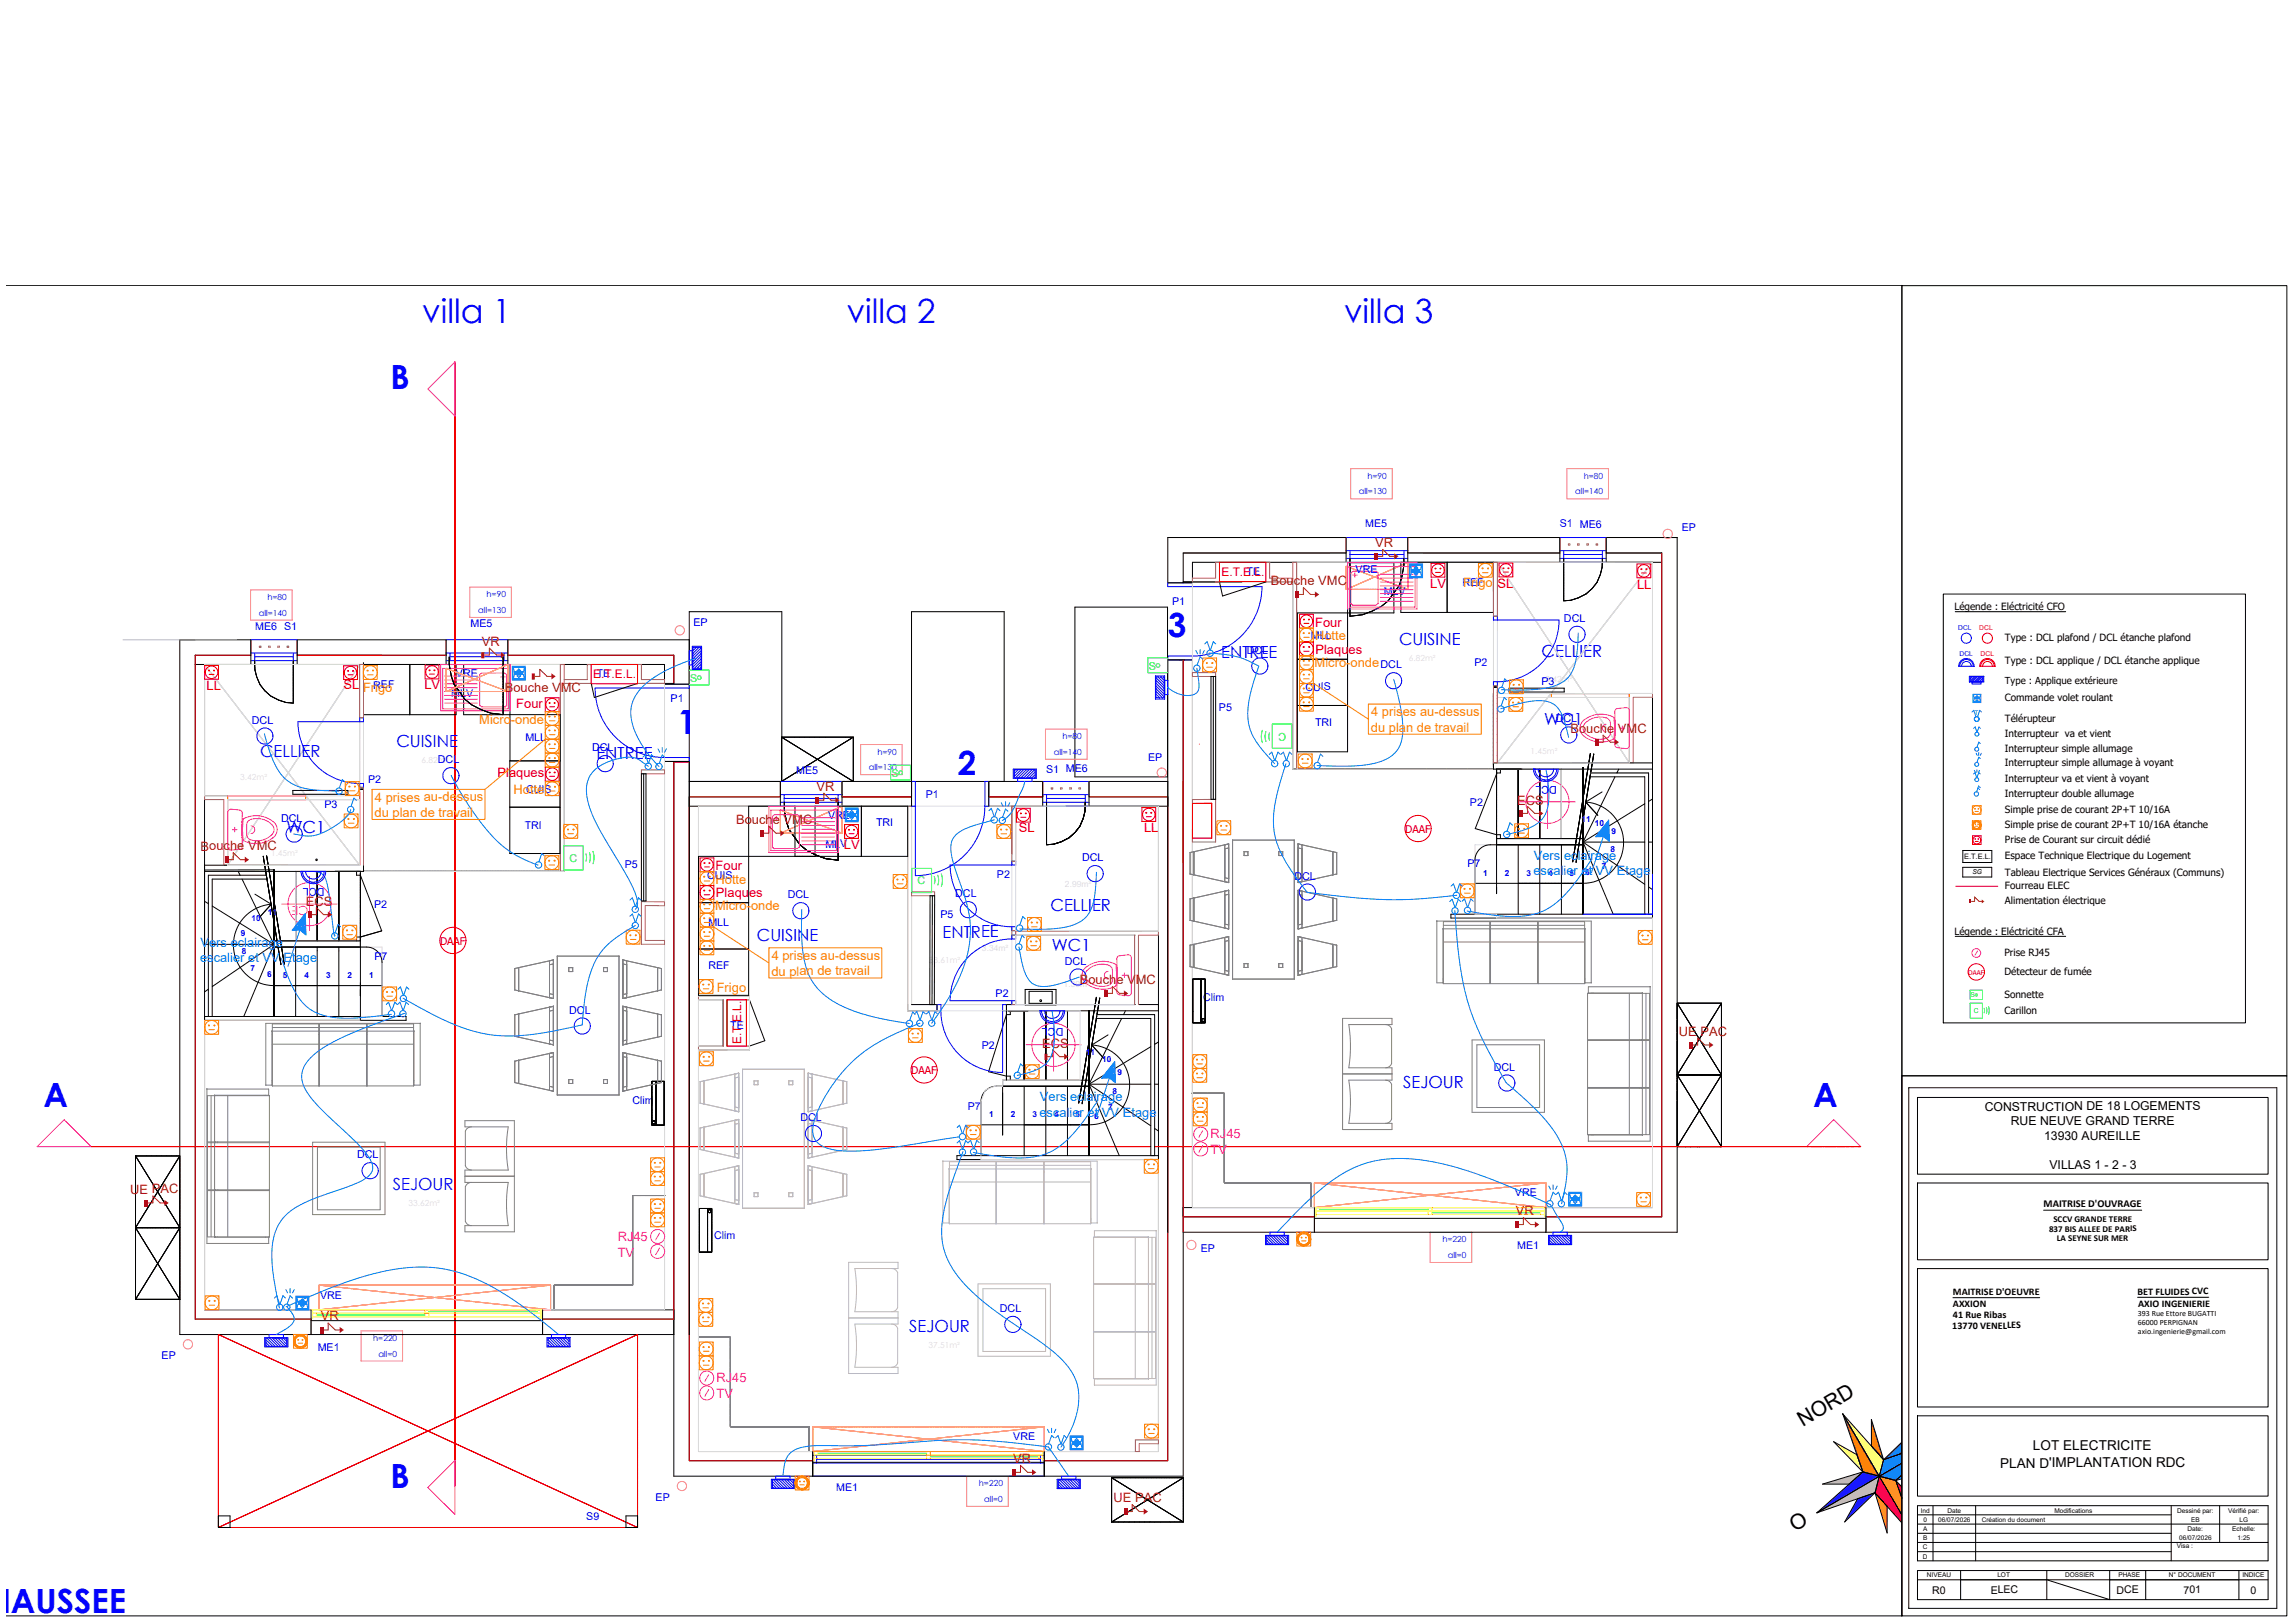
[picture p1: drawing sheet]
<svg xmlns="http://www.w3.org/2000/svg" width="1189mm" height="841mm" viewBox="0 0 1189 841" stroke-linecap="round" stroke-linejoin="round" font-family="sans-serif">
<defs><g id="words">
<g font-size="17.3" fill="#00f">
<text x="219" y="168">villa 1</text>
<text x="439" y="168">villa 2</text>
<text x="697" y="168">villa 3</text>
<text x="202" y="202">B</text>
<text x="605" y="330">3</text>
<text x="351" y="381">1</text>
<text x="496" y="401">2</text>
<text x="23" y="574">A</text>
<text x="940" y="574">A</text>
<text x="202" y="771">B</text>
<text x="6" y="836">AUSSEE</text>
</g>
<g font-size="10.9">
<text x="934" y="739" transform="rotate(-31 934 739)">NORD</text>
<text x="930" y="794" transform="rotate(-30 930 794)">O</text>
</g>
<g font-size="8.6" fill="#00f">
<text x="725" y="334">CUISINE</text>
<text x="633" y="341">ENTREE</text>
<text x="799" y="341">CELLIER</text>
<text x="800" y="376">WC1</text>
<text x="205" y="387">CUISINE</text>
<text x="135" y="392">CELLIER</text>
<text x="309" y="393">ENTREE</text>
<text x="148" y="431">WC1</text>
<text x="544" y="472">CELLIER</text>
<text x="488" y="486">ENTREE</text>
<text x="392" y="488">CUISINE</text>
<text x="545" y="493">WC1</text>
<text x="727" y="564">SEJOUR</text>
<text x="204" y="617">SEJOUR</text>
<text x="471" y="690">SEJOUR</text>
</g>
<g font-size="7">
<text x="1054" y="752">LOT ELECTRICITE</text>
<text x="1037" y="760">PLAN D'IMPLANTATION RDC</text>
</g>
<g font-size="6.7" fill="#b82e00">
<text x="713" y="283">VR</text>
<text x="659" y="303">Bou</text>
<text x="671" y="303">c</text>
<text x="674" y="303">he VMC</text>
<text x="250" y="335">VR</text>
<text x="262" y="359">B</text>
<text x="266" y="359">ouche V</text>
<text x="291" y="359">MC</text>
<text x="814" y="380">Bouche VMC</text>
<text x="423" y="410">VR</text>
<text x="786" y="417">ECS</text>
<text x="382" y="427">Bo</text>
<text x="390" y="427">uch</text>
<text x="401" y="427">e VM</text>
<text x="416" y="427">C</text>
<text x="104" y="441">Bouc</text>
<text x="119" y="441">he VMC</text>
<text x="159" y="470">ECS</text>
<text x="589" y="510">MC</text>
<text x="560" y="510">Bouche V</text>
<text x="870" y="537">UE PAC</text>
<text x="540" y="543">ECS</text>
<text x="67" y="618">UE PAC</text>
<text x="786" y="630">VR</text>
<text x="166" y="684">VR</text>
<text x="525" y="758">VR</text>
<text x="577" y="779">UE PAC</text>
</g>
<g font-size="6.7" fill="#f00">
<text x="741" y="305">LV</text>
<text x="776" y="305">SL</text>
<text x="848" y="305">LL</text>
<text x="682" y="325">Four</text>
<text x="682" y="339">Plaqu</text>
<text x="699" y="339">es</text>
<text x="107" y="357">LL</text>
<text x="178" y="357">SL</text>
<text x="220" y="357">LV</text>
<text x="268" y="367">Four</text>
<text x="258" y="403">Plaques</text>
<text x="528" y="431">SL</text>
<text x="593" y="431">LL</text>
<text x="437" y="440">LV</text>
<text x="371" y="451">Four</text>
<text x="371" y="465">Plaqu</text>
<text x="388" y="465">es</text>
</g>
<g font-size="6.7" fill="#ff7f00">
<text x="758" y="304">Frigo</text>
<text x="682" y="332">Hotte</text>
<text x="681" y="346">Micro-</text>
<text x="700" y="346">onde</text>
<text x="188" y="359">Frigo</text>
<text x="711" y="371">4 prises au-dessus</text>
<text x="248" y="375">Micro</text>
<text x="265" y="375">-onde</text>
<text x="710" y="379">du plan de travail</text>
<text x="266" y="412">Hotte</text>
<text x="194" y="415">4 prises au-dessus</text>
<text x="194" y="423">du plan de travail</text>
<text x="371" y="458">Hotte</text>
<text x="371" y="472">Micro-</text>
<text x="389" y="472">onde</text>
<text x="400" y="498">4 prises au-dessus</text>
<text x="400" y="506">du plan de travail</text>
<text x="371" y="514">Frigo</text>
</g>
<g font-size="6.7" fill="#007fff">
<text x="795" y="446">V</text>
<text x="799" y="446">ers</text>
<text x="811" y="446">eclairage</text>
<text x="795" y="454">e</text>
<text x="798" y="454">scal</text>
<text x="810" y="454">ier et VV Etage</text>
<text x="104" y="491">V</text>
<text x="108" y="491">ers eclairag</text>
<text x="143" y="491">e</text>
<text x="104" y="499">e</text>
<text x="107" y="499">s</text>
<text x="111" y="499">calier et VV Et</text>
<text x="153" y="499">age</text>
<text x="539" y="571">V</text>
<text x="543" y="571">ers</text>
<text x="555" y="571">eclairage</text>
<text x="539" y="579">e</text>
<text x="542" y="579">scal</text>
<text x="554" y="579">ier et VV Etage</text>
</g>
<g font-size="6.7" fill="#f0f">
<text x="627" y="590">RJ45</text>
<text x="627" y="598">TV</text>
<text x="320" y="643">RJ45</text>
<text x="320" y="652">TV</text>
<text x="371" y="716">RJ45</text>
<text x="371" y="725">TV</text>
</g>
<text font-size="6.5" fill="#f0f" x="160" y="469" transform="rotate(180 160 469)">CE</text>
<g font-size="6.3">
<text x="1029" y="576">CONSTRUCTION DE 18 LOGEMENTS</text>
<text x="1042" y="583">RUE NEUVE GRAND TERRE</text>
<text x="1059" y="591">13930 AUREILLE</text>
<text x="1062" y="606">VILLAS 1 - 2 - 3</text>
</g>
<g font-size="6.1" fill="#f00">
<text x="633" y="299">E.T.ET.E</text>
<text x="650" y="299">L.</text>
<text x="307" y="352">ET.E</text>
<text x="313" y="352">T.E.L.</text>
<text x="384" y="541" transform="rotate(-90 384 541)">E.T.E.L.</text>
</g>
<g font-size="5.6" fill="#00f">
<text x="811" y="322">DCL</text>
<text x="646" y="339">DCL</text>
<text x="715" y="346">DCL</text>
<text x="131" y="375">DCL</text>
<text x="806" y="374">DCL</text>
<text x="307" y="389">DCL</text>
<text x="227" y="396">DCL</text>
<text x="807" y="407" transform="rotate(180 807 407)">DCL</text>
<text x="146" y="426">DCL</text>
<text x="561" y="446">DCL</text>
<text x="671" y="456">D</text>
<text x="675" y="456">CL</text>
<text x="160" y="460" transform="rotate(180 160 460)">L</text>
<text x="168" y="460" transform="rotate(180 168 460)">DC</text>
<text x="408" y="465">DCL</text>
<text x="495" y="465">DCL</text>
<text x="552" y="500">DCL</text>
<text x="295" y="525">DCL</text>
<text x="551" y="533" transform="rotate(180 551 533)">DCL</text>
<text x="774" y="555">DCL</text>
<text x="415" y="581">DCL</text>
<text x="185" y="600">DCL</text>
<text x="518" y="680">DCL</text>
</g>
<g font-size="5.6" fill="#00dd37">
<text x="595" y="347">S</text>
<text x="358" y="353">S</text>
<text x="666" y="380" transform="rotate(180 666 380)">C</text>
<text x="462" y="402">S</text>
<text x="295" y="446">C</text>
<text x="476" y="458">C</text>
</g>
<g font-size="5.5" fill="#00f">
<text x="707" y="273">ME5</text>
<text x="808" y="273">S1 ME6</text>
<text x="872" y="275">EP</text>
<text x="703" y="297">VRE</text>
<text x="758" y="304">REF</text>
<text x="717" y="308">MLV</text>
<text x="607" y="313">P1</text>
<text x="132" y="327">ME6 S1</text>
<text x="244" y="325">ME5</text>
<text x="359" y="324">EP</text>
<text x="679" y="331">MLL</text>
<text x="764" y="345">P2</text>
<text x="236" y="351">VRE</text>
<text x="193" y="357">REF</text>
<text x="677" y="358">CUIS</text>
<text x="799" y="355">P3</text>
<text x="234" y="361">ML</text>
<text x="242" y="361">V</text>
<text x="348" y="364">P1</text>
<text x="632" y="368">P5</text>
<text x="682" y="376">TRI</text>
<text x="272" y="384">MLL</text>
<text x="595" y="394">EP</text>
<text x="413" y="401">ME5</text>
<text x="542" y="401">S1 ME6</text>
<text x="191" y="405">P2</text>
<text x="273" y="411">CUIS</text>
<text x="480" y="414">P1</text>
<text x="168" y="419">P3</text>
<text x="762" y="417">P2</text>
<text x="429" y="425">VRE</text>
<text x="272" y="429">TRI</text>
<text x="454" y="428">TRI</text>
<text x="428" y="439">ML</text>
<text x="435" y="439">V</text>
<text x="761" y="449">P7</text>
<text x="324" y="450">P5</text>
<text x="367" y="455">C</text>
<text x="371" y="455">UIS</text>
<text x="517" y="455">P2</text>
<text x="194" y="470">P2</text>
<text x="487" y="476">P5</text>
<text x="367" y="480">MLL</text>
<text x="194" y="498">P7</text>
<text x="367" y="502">REF</text>
<text x="516" y="516">P2</text>
<text x="624" y="519">Clim</text>
<text x="378" y="533">TE</text>
<text x="509" y="543">P2</text>
<text x="328" y="572">Clim</text>
<text x="502" y="575">P7</text>
<text x="785" y="620">VRE</text>
<text x="370" y="642">Clim</text>
<text x="786" y="647">ME1</text>
<text x="622" y="649">EP</text>
<text x="166" y="673">VRE</text>
<text x="165" y="700">ME1</text>
<text x="84" y="704">EP</text>
<text x="525" y="746">VRE</text>
<text x="433" y="773">ME1</text>
<text x="340" y="778">EP</text>
<text x="304" y="787">S9</text>
</g>
<g font-size="5.5" fill="#f00">
<text x="728" y="431">DAAF</text>
<text x="228" y="489">DAAF</text>
<text x="472" y="557">DAAF</text>
</g>
<g font-size="5.5">
<text x="1059" y="626">MAITRISE D'OUVRAGE</text>
<text x="1001" y="826">R0</text>
<text x="1032" y="826">ELEC</text>
<text x="1097" y="826">DCE</text>
<text x="1132" y="826">701</text>
<text x="1166" y="826">0</text>
</g>
<g font-size="5.2">
<text x="1013" y="316">Légende : Eléctricité CFO</text>
<text x="1039" y="332">Type : DCL plafond / DCL étanche plafond</text>
<text x="1039" y="344">Type : DCL applique / DCL étanche applique</text>
<text x="1039" y="363">Commande volet roulant</text>
<text x="1039" y="374">Télérupteur</text>
<text x="1039" y="382">Interrupteur va et vient</text>
<text x="1039" y="390">Interrupteur simple allumage</text>
<text x="1039" y="397">Interrupteur simple allumage à voyant</text>
<text x="1039" y="405">Interrupteur va et vient à voyant</text>
<text x="1039" y="413">Interrupteur double allumage</text>
<text x="1039" y="421">Simple prise de courant 2P+T 10/16A</text>
<text x="1039" y="429">Simple prise de courant 2P+T 10/16A étanche</text>
<text x="1039" y="437">Prise de Courant sur circuit dédié</text>
<text x="1039" y="445">Espace Technique Electrique du Logement</text>
<text x="1039" y="454">Tableau Electrique Services Généraux (Communs)</text>
<text x="1039" y="461">Fourreau ELEC</text>
<text x="1039" y="468">Alimentation électrique</text>
<text x="1013" y="484">Légende : Eléctricité CFA</text>
<text x="1039" y="496">Prise RJ45</text>
<text x="1039" y="505">Détecteur de fumée</text>
<text x="1039" y="517">Sonnette</text>
<text x="1039" y="525">Carillon</text>
<text x="1012" y="671">MAITRISE D'OEUVRE</text>
<text x="1108" y="671">BET FLUIDES CVC</text>
<text x="1012" y="677">AXXION</text>
<text x="1108" y="677">AXIO INGENIERIE</text>
<text x="1012" y="683">41 Rue Ribas</text>
<text x="1012" y="688">13770 VENELLES</text>
</g>
<text font-size="5" x="1039" y="355">Type : Applique extérieure</text>
<g font-size="4.7">
<text x="1064" y="633">SCCV GRANDE TERRE</text>
<text x="1062" y="638">837 BIS ALLEE DE PARIS</text>
<text x="1066" y="643">LA SEYNE SUR MER</text>
</g>
<g font-size="4.4" fill="#dcdcdc">
<text x="552" y="460">2.99m²</text>
<text x="509" y="493">3.34m²</text>
<text x="551" y="511">1.39m²</text>
</g>
<g font-size="4.3" fill="#00f">
<text x="709" y="248">h=90</text>
<text x="821" y="248">h=80</text>
<text x="704" y="256">all=130</text>
<text x="816" y="256">all=140</text>
<text x="139" y="311">h=80</text>
<text x="252" y="309">h=90</text>
<text x="248" y="318">all=130</text>
<text x="134" y="319">all=140</text>
<text x="551" y="383">h=8</text>
<text x="558" y="383">0</text>
<text x="455" y="391">h=90</text>
<text x="546" y="391">all=14</text>
<text x="558" y="391">0</text>
<text x="450" y="399">all=13</text>
<text x="462" y="399">0</text>
<text x="820" y="426">11</text>
<text x="826" y="428">10</text>
<text x="835" y="432">9</text>
<text x="835" y="441">8</text>
<text x="769" y="454">1</text>
<text x="780" y="454">2</text>
<text x="791" y="454">3</text>
<text x="802" y="454">4</text>
<text x="813" y="454">5</text>
<text x="821" y="453">6</text>
<text x="830" y="450">7</text>
<text x="139" y="474">11</text>
<text x="130" y="477">10</text>
<text x="125" y="485">9</text>
<text x="125" y="494">8</text>
<text x="130" y="503">7</text>
<text x="139" y="506">6</text>
<text x="147" y="507">5</text>
<text x="158" y="507">4</text>
<text x="169" y="507">3</text>
<text x="180" y="507">2</text>
<text x="191" y="507">1</text>
<text x="563" y="547">11</text>
<text x="571" y="550">10</text>
<text x="579" y="557">9</text>
<text x="577" y="567">8</text>
<text x="574" y="575">7</text>
<text x="513" y="579">1</text>
<text x="524" y="579">2</text>
<text x="535" y="579">3</text>
<text x="546" y="579">4</text>
<text x="557" y="579">5</text>
<text x="567" y="580">6</text>
<text x="748" y="644">h=220</text>
<text x="750" y="652">all=0</text>
<text x="193" y="695">h=220</text>
<text x="196" y="703">all=0</text>
<text x="507" y="770">h=220</text>
<text x="510" y="778">all=0</text>
</g>
<g font-size="4.3" fill="#dcdcdc">
<text x="801" y="353">3.42m²</text>
<text x="218" y="396">6.82m²</text>
<text x="140" y="443">1.45m²</text>
<text x="481" y="499">33.61m²</text>
</g>
<g font-size="4.1">
<text x="1108" y="682">393 Rue Ettore BUGATTI</text>
<text x="1108" y="687">66000 PERPIGNAN</text>
<text x="1108" y="691">axio.ingenierie@gmail.com</text>
</g>
<text font-size="3.9" x="1018" y="445">E.T.E.L.</text>
<g font-size="3.5" fill="#00f">
<text x="1015" y="327">DCL</text>
<text x="1015" y="340">DCL</text>
</g>
<g font-size="3.5" fill="#f00">
<text x="1026" y="327">DCL</text>
<text x="1026" y="340">DCL</text>
</g>
<text font-size="3.5" fill="#007fff" x="1023" y="371">T</text>
<text font-size="3.5" x="1022" y="453">SG</text>
<g font-size="3.5" fill="#00dd37">
<text x="1021" y="517">S</text>
<text x="1023" y="525">C</text>
</g>
<text font-size="3.4" fill="#f00" x="1020" y="505">DAAF</text>
<g font-size="3.4">
<text x="995" y="784">Ind</text>
<text x="1009" y="784">Date</text>
<text x="1065" y="784">Modifications</text>
<text x="1128" y="784">Dessiné par:</text>
<text x="1155" y="784">Vérifié par:</text>
<text x="1134" y="793">Date:</text>
<text x="1157" y="793">Echelle:</text>
<text x="1128" y="802">Visa :</text>
<text x="999" y="817">NIVEAU</text>
<text x="1035" y="817">LOT</text>
<text x="1070" y="817">DOSSIER</text>
<text x="1098" y="817">PHASE</text>
<text x="1124" y="817">N° DOCUMENT</text>
<text x="1162" y="817">INDICE</text>
</g>
<g font-size="3.3">
<text x="997" y="789">0</text>
<text x="1004" y="789">06/07/2026</text>
<text x="1027" y="789">Création du document</text>
<text x="1136" y="789">EB</text>
<text x="1161" y="789">LG</text>
<text x="997" y="793">A</text>
<text x="1129" y="798">06/07/2026</text>
<text x="997" y="803">C</text>
<text x="997" y="798">B</text>
<text x="1160" y="798">1:25</text>
<text x="997" y="808">D</text>
</g>
</g></defs>
<path d="M955 733l19 32-9-2z" fill="#990"/>
<path d="M950 747l12 7 3 9z" fill="#ffff7f"/>
<path d="M942 784l32-19-2 9z" fill="#c0c0c0"/>
<path d="M942 784l23-21 9 2z" fill="#3f00ff"/>
<path d="M972 774l6 7v13z" fill="#ffbf00"/>
<path d="M974 765l12 20v4l-14-15z" fill-rule="evenodd" fill="#ff003f"/>
<path d="M945 769l20-6-7 6z" fill="#c0c0c0"/>
<path d="M963 777l9-3-16 15z" fill="#3f00ff"/>
<path d="M955 733l21 23-2 9z" fill="#ffff7f"/>
<path d="M970 736l6 20-6-7z" fill="#990"/>
<path d="M974 765l8 2 4 9v9z" fill-rule="evenodd" fill="#ffbf00"/>
<path d="M982 767l4 3v6z" fill-rule="evenodd" fill="#ff003f"/>
<path d="M982 767l4-3v2z" fill="#0ff"/>
<path d="M974 765l12-7v6l-4 3z" fill-rule="evenodd" fill="#099"/>
<path d="M976 756l10-3v5l-12 7z" fill-rule="evenodd" fill="#0ff"/>
<path d="M976 756l10-9v5l-1 1z" fill-rule="evenodd" fill="#099"/>
<g fill="none" stroke="#000" stroke-width=".52">
<path d="M605 279h93v12h-80v11h-13zM698 287h-85v15M698 292v98h-26v-72h50v-26zM700 289v30M726 300h.1M726 299v1M726 299h.1M727 298h.1M727 297h.1M727 296v2M727 296h.1M727 295h.1"/>
<path d="M727 294h.1M727 294v2M728 289v4M730 291v-12h78v12M730 287h78M750 291v26M774 291v26h-48v-26h135M810 289v22M829 299l-1 1M829 299h.1M829 298v1M829 298h.1"/>
<path d="M830 297l-1 1M830 296v1M830 296h.1M830 295h.1M830 293v3M830 289v4M830 291v1M832 291v-12h37v360h-188v-13M832 287h29M856 291v335h-55v13M861 286v345h-60M557 315h48v88h-48z"/>
<path d="M613 302h31M632 302l2 7 22-7M700 319h.1M701 319h.1M701 319h-1M702 319h.1M703 319h.1M703 319h-2M704 319h-1M704 319h.1M705 319h.1M705 319h-1"/>
<path d="M706 319h.1M706 318v1M707 318l-1 1M707 318h.1M708 318h-1M708 318h.1M709 318h-1M709 318h.1M709 317h.1M709 317v1M710 317h-1M710 317h.1"/>
<path d="M711 317h-1M711 317h.1M712 316l-1 1M712 316h.1M713 316h.1M713 315v1M714 315h.1M715 315h.1M715 314h.1M716 314h.1M716 314l-1 1M717 314h.1"/>
<path d="M717 313l-1 1M717 313h.1M718 312l-1 1M718 312h.1M719 312h.1M719 311l-1 1M719 311h.1M720 311h.1M720 310v1M720 310h.1M721 310h.1M721 309h.1"/>
<path d="M721 309l-1 1M721 308v1M722 308h.1M723 307h.1M723 307l-1 1M723 306h.1M723 306v1M724 305v1M724 305h.1M724 304v1M725 304l-1 1M725 304h.1"/>
<path d="M725 303v1M725 302v2M725 302h.1M726 301h.1M726 301v1M726 300v1M810 311h.1M811 311h.1M812 311h.1M812 311h-1M813 311h-1M813 311h.1"/>
<path d="M814 311h.1M815 311h.1M815 311h-1M816 311h-1M816 311h.1M816 310v1M816 310h.1M817 310h-1M817 310h.1M818 310h.1M819 309v1M819 309l-2 1"/>
<path d="M819 309h.1M820 309h.1M820 309h-1M821 308v1M821 308h.1M821 308l-1 1M822 308h.1M822 308h-1M822 307v1M822 307h.1M823 307h.1M823 307h-1"/>
<path d="M823 306h.1M824 306h.1M824 306l-1 1M825 305l-1 1M825 305h.1M826 304l-1 1M826 304h.1M826 303v1M826 303h.1M827 303h-1M827 303h.1M827 302h.1"/>
<path d="M828 302h.1M828 301v1M828 301h.1M828 300v2M828 300h.1M101 339v345h60M101 340h29M154 340h77M263 340h86v15M357 332h-94v12M106 344v335h55v13M130 344v-12h-37v360h256"/>
<path d="M132 342v5M132 348l1 1M132 348h.1M133 349h.1M133 350v1M133 351h.1M133 351v1M134 352h.1M134 352v1M134 353l1 2M134 353v1M134 354h.1"/>
<path d="M135 354h.1M135 355h.1M135 356h1M135 356h.1M136 356h.1M136 356v1M136 357h.1M137 357h.1M137 357v1M137 358h.1M138 358h.1M138 358v1"/>
<path d="M138 359h.1M138 359h1M139 359h.1M139 359v1M139 360h.1M139 360h1M152 342v22M154 344v-12h77v12M188 343v27h48v-26h-135M212 344v26M233 340v5M233 345v1"/>
<path d="M233 345h.1M233 346l1 3M233 346h.1M233 346v1M233 347h.1M233 348h.1M234 349h.1M234 349v2M234 349v1M234 350h.1M234 351h.1M234 351l1 3"/>
<path d="M234 352h.1M235 353h.1M235 354h.1M235 355h1M235 355h.1M236 355h.1M236 355v1M236 356h.1M236 356l1 1M237 356h.1M237 357h.1M238 358h.1"/>
<path d="M238 358v1M238 359h.1M238 359h1M239 359h.1M239 359l1 2M239 360h.1M261 340v30M264 344v98h26v-72h-50v-26h104v11h13M306 354l2 7 22-7M333 354h16M613 342v423h-264v-370M628 351h2v63h-2z"/>
<path d="M629 351v63M672 342h26M774 359v40M774 356h2M774 356h.1M775 356h.1M776 356h.1M782 357h29v2h-29zM140 360h.1M140 360v1M140 361h.1M140 361h1"/>
<path d="M141 361h.1M141 361h1M142 361h.1M142 362h.1M142 362h1M143 362h.1M143 362h1M144 362h.1M144 362v1M144 363h.1M144 363h1M145 363h.1"/>
<path d="M145 363h1M146 363h.1M146 363h1M147 364h.1M147 364h1M148 364h.1M148 364h1M149 364h.1M149 364h1M150 364h.1M150 364h1M151 364h.1"/>
<path d="M151 364h1M152 364h.1M240 361h.1M240 361v1M241 362h.1M241 362l1 1M241 363h.1M242 363h.1M242 363l1 1M242 364h.1M243 364h.1M243 364l1 1"/>
<path d="M244 364v1M244 365h.1M245 365h.1M245 365v1M245 366h.1M246 366h.1M247 366v1M247 367h.1M248 367h.1M249 367v1M249 367h.1M249 368h.1"/>
<path d="M250 368h.1M250 368h1M251 368h.1M251 368l1 1M252 369h.1M252 369h1M253 369h.1M253 369h1M254 369h.1M254 369v1M254 370h.1M254 370h4"/>
<path d="M255 370h.1M256 370h.1M257 370h.1M258 370h.1M258 370h1M259 370h.1M259 370h1M260 370h.1M672 366h26M264 394h26M357 395h-13v284M405 382h37"/>
<path d="M405 382v23M405 382l6 4M405 382h.1M406 382h.1M406 383h.1M407 383h.1M407 382h.1M408 383v1M408 382h.1M408 384h.1M409 384h.1M409 382h.1"/>
<path d="M409 384v1M409 385h.1M410 385h.1M410 382h.1M411 385h.1M411 382h.1M411 385v1M411 386h.1M411 386h1M412 382h.1M412 386h.1M412 386l1 1"/>
<path d="M412 386v1M413 382h.1M413 387h.1M413 400h.1M413 387l3 2M414 400h-1M414 382h.1M414 387h.1M414 400h.1M414 399v1M414 387v1M414 399h.1"/>
<path d="M414 388h.1M415 382h.1M415 388h.1M415 399h.1M416 388v1M416 398h.1M416 382h.1M416 389h.1M416 398l-2 2M417 398h.1M417 389h.1M417 382h.1"/>
<path d="M417 389l2 2M417 397v1M417 389v1M417 397h.1M417 390h.1M418 390h.1M418 382h.1M418 397h.1M419 390h.1M419 397h.1M419 382h.1M419 390v1"/>
<path d="M419 396h.1M419 391h.1M419 391h1M420 382h.1M420 391h.1M420 396h.1M420 395v1M420 391l1 1M421 395l-5 3M421 382h.1M421 392h.1M421 395h.1"/>
<path d="M421 392l3 1M422 395h-1M422 392h.1M422 395h.1M422 382h.1M422 393h.1M422 394h.1M423 393h.1M423 382h.1M423 394h.1M424 393v1M424 382h.1"/>
<path d="M424 393h.1M424 394h.1M424 394l4 2M425 394h.1M425 393h.1M425 382h.1M425 395h.1M425 392h.1M426 395h.1M426 382h.1M426 392h.1M427 382h.1"/>
<path d="M427 392h.1M427 395h.1M427 391l-4 3M427 391h.1M427 396h.1M428 391h-1M428 391h.1M428 396h.1M428 382h.1M428 396l1 1M428 390h.1M429 382h.1"/>
<path d="M429 397h.1M429 390h.1M429 397h1M430 397h.1M430 382h.1M430 390h.1M430 390l-2 1M430 389v1M430 389h.1M430 398h.1M430 398h1M431 389h.1"/>
<path d="M431 398h.1M431 398l6 4M431 382h.1M431 389h-1M432 389h.1M432 382h.1M432 398h.1M432 388h.1M432 398v1M432 399h.1M433 399h.1M433 382h.1"/>
<path d="M433 388h.1M433 399v1M434 387h.1M434 382h.1M434 400h.1M435 382h.1M435 387h.1M435 386v1M435 386h.1M436 382h.1M436 386h.1M437 385v1"/>
<path d="M437 382h.1M437 385h.1M438 385h.1M438 382h.1M438 384l-7 5M439 384h.1M439 382h.1M440 384h.1M440 382h.1M440 383h.1M440 383l-1 1M441 382h.1"/>
<path d="M441 383h.1M441 383h-1M442 382h.1M442 382h-1M442 382v23l-3-2M670 399h186M670 399h.1M671 399h.1M672 399h.1M673 399h.1M674 399h.1M675 399h.1"/>
<path d="M676 399h.1M677 399h.1M678 399h.1M679 399h.1M680 399h.1M681 399h.1M682 399h.1M683 399h.1M684 399h.1M685 399h.1M686 399h.1M687 399h.1"/>
<path d="M688 399h.1M689 399h.1M690 399h.1M691 399h.1M692 399h.1M693 399h.1M694 399h.1M695 399h.1M696 399h.1M697 399h.1M698 399h.1M699 399h.1"/>
<path d="M700 399h.1M701 399h.1M702 399h.1M703 399h.1M704 399h.1M705 399h.1M706 399h.1M707 399h.1M708 399h.1M709 399h.1M710 399h.1M711 399h.1"/>
<path d="M712 399h.1M713 399h.1M714 399h.1M715 399h.1M716 399h.1M717 399h.1M718 399h.1M719 399h.1M720 399h.1M721 399h.1M722 399h.1M723 399h.1"/>
<path d="M724 399h.1M725 399h.1M726 399h.1M727 399h.1M728 399h.1M729 399h.1M730 399h.1M731 399h.1M732 399h.1M733 399h.1M734 399h.1M735 399h.1"/>
<path d="M736 399h.1M737 399h.1M738 399h.1M739 399h.1M740 399h.1M741 399h.1M742 399h.1M743 399h.1M744 399h.1M745 399h.1M746 399h.1M747 399h.1"/>
<path d="M748 399h.1M749 399h.1M750 399h.1M751 399h.1M752 399h.1M753 399h.1M754 399h.1M755 399h.1M756 399h.1M757 399h.1M758 399h.1M759 399h.1"/>
<path d="M760 399h.1M761 399h.1M762 399h.1M763 399h.1M764 399h.1M765 399h.1M766 399h.1M767 399h.1M768 399h.1M769 399h.1M770 399h.1M771 399h.1"/>
<path d="M772 399h.1M773 399h.1M774 399h.1M774 395h82M776 399v64M776 399h.1M777 399h.1M778 399v2h-2M778 399h.1M779 399h.1M780 399h.1M781 399h.1"/>
<path d="M782 399h.1M783 399h.1M784 399h.1M785 399h.1M786 399h.1M787 399h.1M787 399v36M788 399h.1M789 399h.1M798 399v36M809 399v36M820 398v76"/>
<path d="M823 399l-1 2M823 399h.1M823 398h.1M823 397v1M823 395v2M824 394h.1M824 394l-1 2M824 391v2M824 390v1M825 398l-1 3M825 398h.1M825 397h.1"/>
<path d="M825 397v1M825 396v1M825 395v1M825 395h.1M825 394v1M826 392l-1 2M826 392h.1M826 391v1M838 400v1M839 399l-1 1M152 410h28v2h-28zM186 409h2"/>
<path d="M187 409h.1M188 409h.1M264 418h26M332 401h3v66h-3zM334 401v66M357 418h55v26M357 405h183v13h-28v-13M357 413h47M362 418v334h59v13M388 418v98h-26M404 405v13M405 405v-88h-48v440h64"/>
<path d="M406 405h.1M406 404h.1M406 416v4M407 420v3M407 405h.1M407 404h.1M407 403h.1M408 403h.1M408 405h.1M409 403h.1M409 405h.1M409 402h.1"/>
<path d="M410 405h.1M410 402h.1M411 401h.1M411 405h.1M411 401l-6 4M412 405h.1M412 401h.1M412 401h-1M412 400v1M412 400h.1M413 405h.1M413 400h-1"/>
<path d="M414 405h.1M415 405h.1M416 405h.1M417 405h.1M418 405h.1M419 405h.1M420 405h.1M421 405h.1M422 405h.1M423 405h.1M424 405h.1M425 405h.1"/>
<path d="M426 405h.1M427 405h.1M428 405h.1M429 405h.1M430 405h.1M431 405h.1M432 405h.1M433 405h.1M434 405h.1M434 416v30M435 405h.1M435 400h.1"/>
<path d="M435 400v1M435 401h.1M436 405h.1M436 401h.1M436 413h36M436 405v13M437 405h.1M437 402h.1M437 402h1M438 405h.1M438 402h.1M438 402v1"/>
<path d="M438 403h.1M439 405h.1M439 403h.1M440 403h.1M440 405h.1M440 403v1M440 404h.1M441 404h.1M441 405h.1M442 405h.1M446 418v26M470 418v26h-108"/>
<path d="M512 413h28M520 405v-88h-48v101h-50v26M524 418v25M542 416v22h2M552 418h53M562 419h.1M562 416v5M562 418h.1M564 413h41M600 418v334h-59v13M605 405h-41v13M776 401l-11 28 11 4h2v2"/>
<path d="M819 419v3M820 419h.1M820 418v1M820 418h.1M820 417v1M820 417h.1M820 416h.1M820 416v1M820 414v2M820 415h.1M820 414h.1M820 413v1"/>
<path d="M821 412h.1M821 412v1M821 410v2M821 409v1M821 408v1M821 419v4M821 407v1M821 418h.1M821 418v1M822 418h.1M822 417v1M822 416a21 21 0 0 1 19 21 21 21 0 0 1-21 21h-56"/>
<path d="M822 416l6 6M822 403v4M822 403h.1M822 413v4M822 402v1M822 413h.1M822 402h.1M822 412h.1M822 401v1M823 411l-1 2M823 400h.1M823 410v2"/>
<path d="M823 409v2M823 408h.1M823 408v2M823 406v1M824 403l-1 5M824 403h.1M824 403h28v71M824 402v1M824 402h.1M824 401v1M824 401h.1M824 401h30v73"/>
<path d="M830 410l-8 6M837 403l-17 33M852 417l-32 19M856 414l-2 1M407 420v1M407 421h.1M407 421v1M407 422v1M407 423v1M407 424h.1M407 424v1M407 425h.1"/>
<path d="M408 425v1M408 426h.1M408 426v1M408 427h.1M408 427v1M408 428l1 1M408 428v1M409 429h.1M409 429v1M409 430h.1M409 430v1M409 431h.1"/>
<path d="M410 431h.1M410 431v1M410 432h.1M410 432h1M411 432h.1M411 432v1M411 433h.1M412 434h.1M412 434v1M412 435h.1M412 435h1M413 435v1"/>
<path d="M413 436h.1M413 436h1M414 436v1M414 436h.1M414 437h.1M414 437l1 1M415 438h.1M415 438l1 1M416 439h.1M416 439h1M417 439h.1M417 439v1"/>
<path d="M417 440h.1M543 438h.1M544 438h.1M544 438h1M545 438h.1M545 437v1M546 437v1M546 437h.1M547 437h.1M547 437h-1M548 437h.1M548 437h-1"/>
<path d="M549 437h.1M549 437h-1M549 436v1M549 436h.1M550 436h-1M550 436h.1M551 436h.1M551 436h-1M551 435v1M552 435h.1M552 435l-1 1M553 435h.1"/>
<path d="M553 434v1M553 434l-1 1M553 434h.1M554 434h.1M555 434h-1M555 433v1M555 433h.1M556 433h.1M556 432h.1M557 432h.1M557 432l-1 1M557 431v1"/>
<path d="M558 431h-1M558 431h.1M558 430v1M558 430h.1M559 430h.1M559 429h.1M559 429v1M559 428v1M559 428h.1M560 428h.1M560 427v1M560 427h.1"/>
<path d="M560 426v1M561 426l-1 1M561 426h.1M561 425v1M561 425h.1M561 424v1v-1M561 424h.1M562 423h.1M562 423l-1 1M562 422v1M562 421v1M562 421v2"/>
<path d="M776 435h44M787 438v36M798 438v36M809 438v36M816 440v2M816 439v1M816 438v1M816 438h.1M817 434v4M817 434h.1M817 433h.1M817 433v1"/>
<path d="M817 432h.1M817 431v1M818 430l-1 2M818 429v2M818 429h.1M818 429v1M818 439v1M818 428h.1M818 428v1M818 439h.1M818 427h.1M818 438v1"/>
<path d="M818 438h.1M818 426v1M819 424l-1 2M819 435l-1 3M819 423v1M819 434h.1M819 434v1M819 422v1M819 422h.1M819 433v1M820 428l-1 5M820 428h.1"/>
<path d="M820 426v2M820 425v1M820 425h.1M820 438h-48a8 8 0 0 0-8 8v28M820 436l16 38M820 436h32M820 436l32 22M821 424h.1M821 423l-1 1M821 423h.1M821 422h.1M821 421h.1"/>
<path d="M854 436h2M106 452h186M106 448h80M123 452l1 2M125 456l17 33M136 444l1 3M137 447v1M137 448h.1M137 448v1M137 449l1 4M138 450v1M138 452h.1"/>
<path d="M138 453h.1M138 453v1M138 454v2h-28v71M138 454h-30v73M138 454h.1M138 443v1M138 455h.1M138 444h.1M138 444l1 2M138 444v1M138 455v1M138 456l1 1"/>
<path d="M139 446h.1M139 457v1M139 458h.1M139 447v1M139 458v4M139 447h.1M139 448h.1M139 448v1M139 449h.1M139 449v3M140 452h.1M140 452v1"/>
<path d="M140 453v1M140 454v3M140 456h.1M140 457h.1M141 458v1M141 458h.1M141 459v1M141 459h.1M142 451v76M153 452v36M164 452v36M174 452h.1"/>
<path d="M175 452h.1M176 452v36M176 452h.1M177 452h.1M178 452h.1M179 452h.1M180 452h.1M181 452h.1M182 452h.1M183 452h.1M184 452h.1M185 452h.1"/>
<path d="M185 452v2h2l11 28-11 4h-2v2M186 452h.1M187 452h.1M187 452v77M188 448v4M189 452h.1M190 452h.1M191 452h.1M192 452h.1M193 452h.1M194 452h.1M195 452h.1"/>
<path d="M196 452h.1M197 452h.1M198 452h.1M199 452h.1M200 452h.1M201 452h.1M202 452h.1M203 452h.1M204 452h.1M205 452h.1M206 452h.1M207 452h.1"/>
<path d="M208 452h.1M209 452h.1M210 452h.1M211 452h.1M212 452h.1M213 452h.1M214 452h.1M215 452h.1M216 452h.1M217 452h.1M218 452h.1M219 452h.1"/>
<path d="M220 452h.1M221 452h.1M222 452h.1M223 452h.1M224 452h.1M225 452h.1M226 452h.1M227 452h.1M228 452h.1M229 452h.1M230 452h.1M231 452h.1"/>
<path d="M232 452h.1M233 452h.1M234 452h.1M235 452h.1M236 452h.1M237 452h.1M238 452h.1M239 452h.1M240 452h.1M241 452h.1M242 452h.1M243 452h.1"/>
<path d="M244 452h.1M245 452h.1M246 452h.1M247 452h.1M248 452h.1M249 452h.1M250 452h.1M251 452h.1M252 452h.1M253 452h.1M254 452h.1M255 452h.1"/>
<path d="M256 452h.1M257 452h.1M258 452h.1M259 452h.1M260 452h.1M261 452h.1M262 452h.1M263 452h.1M264 452h.1M265 452h.1M266 452h.1M267 452h.1"/>
<path d="M268 452h.1M269 452h.1M270 452h.1M271 452h.1M272 452h.1M273 452h.1M274 452h.1M275 452h.1M276 452h.1M277 452h.1M278 452h.1M279 452h.1"/>
<path d="M280 452h.1M281 452h.1M282 452h.1M283 452h.1M284 452h.1M285 452h.1M286 452h.1M287 452h.1M288 452h.1M289 452h.1M290 452h.1M291 452h.1"/>
<path d="M292 452h.1M412 444h.1M413 444h.1M414 444h.1M415 444h.1M416 444h.1M417 444h.1M417 440h1M418 440h.1M418 444h.1M418 440v1M418 441h1"/>
<path d="M418 441h.1M419 441h.1M419 444h.1M419 441l1 1M420 444h.1M420 441h.1M420 441v1M420 442h.1M420 442h2M421 442h.1M421 444h.1M422 442h.1"/>
<path d="M422 444h.1M422 442v1M422 443h.1M423 443h.1M423 443l1 1M424 443h.1M424 443v1M424 444h.1M424 444h1M425 444h.1M426 444h.1M426 444l1 1"/>
<path d="M427 444l1 1M427 445h.1M428 445h.1M429 445h.1M429 445h1M430 445h.1M430 445h1M431 445h.1M432 445h.1M432 445v1M432 446h.1M432 446h1"/>
<path d="M433 446h.1M433 446h1M434 446h.1M787 458h.1M788 458h.1M789 458h.1M790 458h.1M791 458h.1M792 458h.1M793 458h.1M794 458h.1M795 458h.1"/>
<path d="M796 458h.1M797 458h.1M798 458h.1M799 458h.1M800 458h.1M801 458h.1M802 458h.1M803 458h.1M804 458h.1M805 458h.1M806 458h.1M807 458h.1"/>
<path d="M808 458h.1M809 458h.1M810 458h.1M811 458h.1M812 458h.1M813 458h.1M814 458h.1M815 458h.1M815 446v1M815 445v1M815 445h.1M815 444v1"/>
<path d="M816 444h.1M816 443h.1M816 443v1M816 442h.1M816 458h.1M817 458h.1M817 447h.1M817 444v3M818 442l-1 2M818 458h.1M818 440v2M819 458h.1"/>
<path d="M820 458h.1M854 460l2 1M106 467l2 1M110 470l32 19M132 463l9 6M140 463h.1M140 464h.1M140 464v1M140 464v3M140 467h.1M140 468v1M140 468h.1"/>
<path d="M141 469v1M141 469a21 21 0 0 0-20 21 21 21 0 0 0 21 21h56M141 469h.1M141 469l-7 6M141 470v2M141 460v1M141 472h.1M141 472v2M141 462h.1M141 463v1M141 474l1 3M141 463h.1"/>
<path d="M141 474h.1M141 464h.1M142 464v2M142 466v1M142 478h.1M142 467h.1M142 467v1M142 478v1M142 468v1M142 479v2M142 469h.1M142 469v1"/>
<path d="M142 470l1 2M143 471v1M143 472h.1M143 472v2M143 473h.1M143 474h.1M143 474v1M143 475l1 1M144 476v1M144 478v1M144 479v1M144 479h.1"/>
<path d="M144 480h.1M144 480v2M362 468h26M483 464v57M856 474h-104v2h104M106 489h2M110 489h32M142 491h48a8 8 0 0 1 8 8v28M142 488h45M142 489l-16 38M142 489l-32 22M142 481h.1"/>
<path d="M143 481v2M143 483h.1M143 483v3M143 484h.1M143 485h.1M143 486l1 2M143 486h.1M143 486v1M144 488h.1M144 488v3M144 491v2M145 482v2"/>
<path d="M145 482h.1M145 493v1M145 494v1M145 483v1M145 495v3M145 485v1M145 485v2M145 487v1M145 487h.1M145 498h.1M145 498v1M145 488h.1"/>
<path d="M145 499h.1M146 488v1M146 488h.1M146 499v1M146 489h.1M146 490v1M146 490h.1M146 491v1M146 492h.1M146 492v1M146 493v1M146 494h.1"/>
<path d="M147 494v3M147 495h.1M147 497v1M147 498h.1M147 498v1M147 500h.1M147 499v1M153 491v36M164 491v36M176 491v36M362 492h26M108 513l-2 1"/>
<path d="M143 511h.1M144 511h.1M145 511h.1M146 511h.1M147 511h.1M148 511h.1M149 511h.1M150 511h.1M151 511h.1M152 511h.1M153 511h.1M154 511h.1"/>
<path d="M155 511h.1M156 511h.1M157 511h.1M158 511h.1M159 511h.1M160 511h.1M161 511h.1M162 511h.1M163 511h.1M164 511h.1M165 511h.1M166 511h.1"/>
<path d="M167 511h.1M168 511h.1M169 511h.1M170 511h.1M171 511h.1M172 511h.1M173 511h.1M174 511h.1M175 511h.1M375 518v24M377 518v24M388 518l8 21-8 3"/>
<path d="M531 513h16v8h-16zM533 514h12v6h-12zM568 519v2M568 518h.1M568 517v3M568 517v1M569 520v3M570 520h.1M570 519h.1M570 518h.1M570 517v3M570 517h.1"/>
<path d="M618 507h7v23h-7zM618 507h.1M619 507h.1M620 507h.1M621 507h.1M622 507h.1M622 507v23M623 507h.1M624 507h.1M869 520h1M870 520h.1M871 520h.1"/>
<path d="M872 520h.1M873 520h.1M874 520h.1M875 520h.1M876 520h.1M877 520h.1M878 520h.1M879 520h.1M880 520h.1M881 520h.1M882 520h.1M883 520h.1"/>
<path d="M884 520h.1M885 520h.1M886 520h.1M887 520h.1M888 520h.1M889 520h.1M890 520h.1M891 520h.1M892 520h.1M892 520v74M106 527h104v2h-104M470 521v3h16v-3h-14"/>
<path d="M482 521v-57h2v57M522 524h78M523 524h.1M524 524v2h-2l-10 29 12 3v2M524 524h.1M524 521h-2v39M525 524h.1M526 524h.1M526 521h62M527 524h.1M528 524h.1M529 524h.1"/>
<path d="M530 524h.1M531 524h.1M531 524v36M532 524h.1M533 524h.1M542 524v36M553 524v36M564 540h.1M564 524v75M564 539v1M565 539h-1M565 538v1"/>
<path d="M565 538h.1M565 535v3M565 533v2M565 533h.1M566 533h.1M566 532v1M566 532h.1M566 531h.1M566 530v2M566 529v1M566 530h.1M566 529h.1"/>
<path d="M566 540h.1M566 539v1M566 527v2M567 537l-1 2M567 525v2M567 525h.1M567 535v2M567 534v2M567 534h.1M567 534v1M567 533v1M567 523h.1"/>
<path d="M567 533h.1M567 532v1M567 521v4M567 521h.1M568 521h.1M568 532h.1M568 529h.1M568 528v4M568 528h.1M568 528h28v71M568 527v1M568 526v1"/>
<path d="M568 526h30v73M568 526v2M569 525l-1 1M569 523v2M569 523h.1M569 521h.1M574 536l-8 6M581 528l-17 34M583 524l-1 2M590 521h10M600 540l-2 1M618 530h.1"/>
<path d="M619 530h.1M620 530h.1M621 530h.1M622 530h.1M623 530h.1M623 529h.1M623 528v1M623 528h.1M624 530h.1M624 528h.1M624 529h.1M624 529h-1"/>
<path d="M624 528h-1M624 528v1M869 520h23M870 520v1M870 520l4 8M870 521h.1M870 521v1M870 522h.1M871 522h.1M871 522v1M871 523h.1M871 523v1"/>
<path d="M872 524h.1M872 525h.1M873 525h.1M873 526h.1M873 526v1M874 527h.1M874 527v1M874 528h.1M874 528l1 1M875 529h.1M875 529l1 3M875 530h.1"/>
<path d="M876 530h.1M876 531h.1M876 531v1M876 532l4 5M877 532h.1M877 532v1M877 533h.1M878 533v1M878 534h.1M878 535h.1M879 535h.1M879 536h.1"/>
<path d="M880 540h.1M880 537h.1M880 537v1M880 539v1M880 538h.1M880 538l1 1M880 539h.1M881 538v1M881 539h.1M881 539l2 3M881 538h.1M881 537v1"/>
<path d="M881 539v1M881 537h.1M882 540h.1M882 537h.1M882 536v1M882 536h.1M883 535l-6 9M883 535h.1M883 534v1M883 534h.1M884 534h.1M884 533h.1"/>
<path d="M884 532h.1M885 532h.1M885 531v1M885 531h.1M885 531l-2 3M886 530l-1 1M886 530h.1M886 529v1M886 529h.1M887 529l-1 1M887 528v1M887 527v1"/>
<path d="M888 527l-1 1M888 527h.1M888 526h.1M889 525h.1M889 524v1M889 524h.1M890 524h.1M890 523h.1M891 522v1M891 522h.1M891 521v1M891 521h.1"/>
<path d="M892 521h.1M892 520v1M892 520l-3 5M561 560v1M561 558v2M561 557v1M562 557h.1M562 555v2M562 553v1M562 552v2M562 552h.1M562 552v1"/>
<path d="M563 550l-1 2M563 550h.1M563 560h.1M563 549h.1M563 548h.1M563 547v2M563 546v1M563 557v4M563 557h.1M563 556h.1M563 556v1M564 544l-1 2"/>
<path d="M564 544h.1M564 555v1M564 553h.1M564 553v2M564 541v3M564 541h.1M564 552h.1M564 540v1M564 551v2M564 560h-44v28M564 551h.1M564 550h.1"/>
<path d="M565 549v1M565 549h.1M565 546v2M565 545v1M565 545h.1M566 543l-1 2M566 542a21 21 0 0 1 19 21 21 21 0 0 1-21 20h-56M566 542l6 6M566 542v1M566 542h.1M566 541h.1M566 540v1"/>
<path d="M596 542l-32 20M869 557h23M869 557h.1M869 557l1 1M870 557v1M870 556h.1M870 557h.1M870 558h.1M870 558v1M870 559l1 1M870 555h.1M870 559h.1"/>
<path d="M871 557h.1M871 559h.1M871 555h.1M871 554v1M871 560h.1M871 554h.1M871 554l-2 3M872 557h.1M872 553h.1M872 552h.1M873 552l-2 2M873 552h.1"/>
<path d="M873 557h.1M873 551h.1M873 550v1M873 550h.1M874 557h.1M874 550h.1M874 549v1M874 549h.1M874 548v1M875 557h.1M875 548h.1M875 547v1"/>
<path d="M875 547h.1M876 557h.1M876 547h.1M876 546l-3 6M876 546h.1M876 545h.1M877 557h.1M877 545h.1M877 544h.1M878 557h.1M878 543h.1M878 542h.1"/>
<path d="M879 557h.1M879 542h.1M879 541h.1M879 540h.1M880 557h.1M881 557h.1M882 557h.1M882 540v1M882 541h.1M883 557h.1M883 542h.1M883 542v1"/>
<path d="M883 543h.1M883 543l2 3M884 557h.1M884 543h.1M884 543v1M884 544h.1M884 544v1M885 557h.1M885 545h.1M885 545v1M885 546h.1M886 546v1"/>
<path d="M886 557h.1M886 547h.1M886 547l4 7M886 548h.1M887 548h.1M887 557h.1M887 548v1M887 549h.1M888 549v1M888 557h.1M888 550h.1M888 550v1"/>
<path d="M888 551h.1M889 557h.1M889 551h.1M889 551v1M889 552h.1M889 553h.1M890 557h.1M890 553h.1M890 553v1M890 554h.1M890 560h.1M890 554l1 1"/>
<path d="M891 557h.1M891 559v1M891 555h.1M891 559h.1M891 555l1 1M891 558v1M891 556h.1M891 558h.1M892 557h.1M892 558h.1M892 556h.1M892 556v1"/>
<path d="M892 557v1M892 557l-3 6M338 560h6v23h-6zM338 560h.1M339 560h.1M340 560h.1M340 560v23M341 560h.1M342 560h.1M343 560h.1M344 560h.1M520 563h44"/>
<path d="M531 563v36M542 563v36M553 563v36M559 571h.1M559 570v2M559 569v1M560 568v1M560 567v1M560 565v2M560 565h.1M561 562l-1 3M561 561v1"/>
<path d="M561 570v2M561 570v1M561 569v1M561 568v1M562 565l-1 5M562 565h.1M562 564v1M562 563v1M562 562v1M562 562h.1M564 563h-48a8 8 0 0 0-8 8v28M564 562h32"/>
<path d="M564 562l16 37M564 562l32 21M598 562h2M872 561h.1M872 562l2 4M872 562h.1M873 562v1M873 563h.1M873 563v1M873 564h.1M874 564h.1M874 564v1"/>
<path d="M874 565h.1M874 565v1M874 566h1M875 566h.1M875 566v1M875 567h.1M875 567l3 4M876 567v1M876 568h.1M877 569h.1M877 570h.1M878 571h.1"/>
<path d="M878 571v1M878 580h.1M878 572h.1M878 572l2 2M878 579v1M878 579l-1 2M878 579h.1M879 572h.1M879 572v1M879 579h.1M879 578v1M879 573h.1"/>
<path d="M879 578h.1M879 573v1M879 577v1M880 574h.1M880 577h.1M880 574v1M880 575h.1M880 575l1 1M880 576h.1M881 575v1M881 576h.1M881 576l3 6v-1"/>
<path d="M881 575h.1M881 577h.1M881 574h.1M882 577h.1M882 574h.1M882 578h.1M882 573h.1M883 579h.1M883 572l-4 7M883 572h.1M883 579v1M883 571v1"/>
<path d="M883 580h.1M883 571h.1M884 571h.1M884 570v1M884 570h.1M885 569h.1M885 568l-2 3M885 568h.1M886 567v1M886 567h.1M886 566v1M886 566h.1"/>
<path d="M887 566l-2 2M887 565v1M887 566h.1M887 565h.1M888 564l-1 1M888 564h.1M888 563v1M888 563h.1M889 562v1M889 562h.1M889 561v1M890 561h.1"/>
<path d="M890 560v1M70 599h23M70 599h.1M70 599v74h23M70 599l4 6M71 599v1M71 599h.1M71 600h.1M72 599h.1M73 599h.1M74 599h.1M75 599h.1"/>
<path d="M76 599h.1M77 599h.1M78 599h.1M79 599h.1M80 599h.1M81 599h.1M82 599h.1M83 599h.1M84 599h.1M85 599h.1M86 599h.1M87 599h.1"/>
<path d="M88 599h.1M89 599h.1M90 599h.1M91 599h.1M92 599h.1M93 600h.1M93 599h.1M93 599v1M338 583h.1M338 581v1M338 582h.1M338 581h.1"/>
<path d="M338 582h1M339 581h-1M339 582h.1M339 583h.1M339 581h.1M339 581h1M340 581v1M340 583h.1M340 582h.1M341 583h.1M342 583h.1M343 583h.1"/>
<path d="M344 583h.1M531 583h.1M532 583h.1M533 583h.1M534 583h.1M535 583h.1M536 583h.1M537 583h.1M538 583h.1M539 583h.1M540 583h.1M541 583h.1"/>
<path d="M542 583h.1M543 583h.1M544 583h.1M545 583h.1M546 583h.1M547 583h.1M548 583h.1M549 583h.1M550 583h.1M551 583h.1M552 583h.1M553 583h.1"/>
<path d="M554 583h.1M555 583h.1M556 583h.1M557 583h.1M558 583h.1M559 583h.1M560 583h.1M561 583h.1M562 583h.1M563 583h.1M564 583h.1M598 585l2 1"/>
<path d="M600 599h-104v2h104M869 594h.1M870 593v1M870 594h.1M870 593h.1M870 593l-1 1h23M870 592v1M871 594h.1M871 592h.1M871 591h.1M871 591l-1 2M872 594h.1"/>
<path d="M872 590h.1M872 589h.1M873 589l-2 2M873 589h.1M873 594h.1M873 588v1M873 588h.1M873 587v1M873 587h.1M874 594h.1M874 587h.1M874 586h.1"/>
<path d="M874 586l-1 3M875 594h.1M875 585h.1M875 584v1M875 584h.1M876 594h.1M876 584h.1M876 583v1M876 583h.1M876 583l-1 2M876 582v1M877 594h.1"/>
<path d="M877 582h.1M877 581v1M877 581h.1M878 594h.1M879 594h.1M880 594h.1M881 594h.1M882 594h.1M883 594h.1M884 594h.1M884 580h.1M884 580v1"/>
<path d="M884 581h.1M885 594h.1M885 582h.1M885 582v1M885 583h.1M886 583v1M886 594h.1M886 584h.1M886 585l4 6M886 585h.1M887 585h.1M887 594h.1"/>
<path d="M887 585v1M887 586h.1M887 586v1M888 587h.1M888 594h.1M888 587v1M888 588h.1M889 594h.1M889 588h.1M889 589h.1M889 589v1M889 590h.1"/>
<path d="M890 594h.1M890 590h.1M890 591h.1M890 591l1 1M891 594h.1M891 592h.1M891 592l1 2M891 593h.1M892 594h.1M71 600v1M71 601h.1M72 601h.1"/>
<path d="M72 601v1M72 602h.1M73 603h.1M73 604h.1M74 604h.1M74 605h.1M74 606h.1M74 606h1M75 606h.1M75 607h.1M75 607l1 1M76 608h.1"/>
<path d="M76 608v1M76 609l3 4M77 609h.1M77 609v1M77 610h.1M77 610v1M78 611h.1M78 612h.1M79 613h.1M79 613v1M79 614h.1M79 614h1"/>
<path d="M80 614h.1M80 614v1M80 615h.1M80 620h.1M80 615l1 1M80 615v1M81 616h.1M81 619v1M81 619h.1M81 616l3 5M81 616v1M81 617h.1"/>
<path d="M81 618v1M81 618h.1M82 617h.1M82 618h.1M82 617l-4 7M82 617v1M82 619h.1M82 616v1M82 616h.1M83 619h.1M83 616h.1M83 620h.1"/>
<path d="M83 615l-1 1M83 615h.1M84 614v1M84 614h.1M84 613v1M84 613h.1M85 613l-2 2M85 612v1M85 612h.1M85 611v1M86 611h.1M86 610h.1"/>
<path d="M86 610l-1 3M87 609l-1 1M87 609h.1M87 608h.1M88 608l-1 1M88 608h.1M88 607v1M88 607h.1M89 606v1M89 606h.1M89 605v1M89 605h.1"/>
<path d="M90 605h.1M90 604h.1M91 603h.1M91 602h.1M92 601v1M92 601h.1M92 600v1M92 600h.1M93 600l-5 7M70 636h23M70 636l1 2M70 636h.1"/>
<path d="M71 636h.1M71 637h.1M71 635v1M71 635h.1M71 638h.1M71 635l-1 1M71 634v1M71 638l3 4M71 634h.1M72 636h.1M72 634l-1 1M72 634h.1"/>
<path d="M72 639h.1M72 633h.1M72 633v1M72 640h.1M73 636h.1M73 640h.1M73 632h.1M73 631h.1M74 636h.1M74 631h.1M74 630h.1M74 630l-2 3"/>
<path d="M74 629v1M75 636h.1M75 629h.1M75 628v1M75 628h.1M76 636h.1M76 627v1M76 627h.1M76 627l-2 3M76 626v1M77 636h.1M77 626h.1"/>
<path d="M77 625l-1 1M77 625h.1M78 624l-1 1M78 636h.1M78 624h.1M78 623v1M78 623h.1M79 636h.1M79 622v1M79 622h.1M79 621h.1M80 636h.1"/>
<path d="M80 621h.1M81 636h.1M82 636h.1M83 636h.1M84 636h.1M84 621h.1M84 621l1 2M84 621v1M84 622h.1M85 622h.1M85 636h.1M85 622v1"/>
<path d="M85 623h.1M85 623l1 1M86 624h.1M86 636h.1M86 624l1 1M86 625h.1M87 625h.1M87 636h.1M87 625v1M87 626h.1M87 626v1M87 627h.1"/>
<path d="M87 627l3 3M88 627h.1M88 636h.1M88 627v1M88 628h.1M88 628v1M89 636h.1M89 629h.1M89 630h.1M90 636h.1M90 630v1M90 631h.1"/>
<path d="M90 631v1M91 632h.1M91 636h.1M91 632v1M91 640h.1M91 633h.1M91 640v-1l-2 4M91 639h.1M91 633l2 3M92 636h.1M92 634h.1M92 638h.1"/>
<path d="M92 635h.1M92 637v1M93 637l-1 2M93 636h.1M93 635h.1M93 637h.1M362 626h7v23h-7zM363 626h.1M364 626h.1M365 626h.1M366 626h.1M367 626v23"/>
<path d="M367 626h.1M367 627v1M367 628h.1M367 628h1M367 627h.1M368 628h.1M368 626h.1M368 627h.1M368 627l1 1M369 626h.1M369 627v1M613 626h68"/>
<path d="M613 631h68M613 639h68M618 626v-284h-13v415h-64M681 631h120M73 640v1M73 641h.1M74 642h.1M74 643h.1M74 643h1M75 643h.1M75 644h.1M75 644l4 6"/>
<path d="M75 644v1M76 645h.1M76 645v1M76 646h.1M77 646v1M77 647h.1M77 647v1M77 648h.1M78 648h.1M78 648v1M78 649h.1M78 649v1"/>
<path d="M78 660h.1M79 650h.1M79 660h.1M79 659v1M79 650v1M79 659h.1M79 651h.1M79 651h1M79 659l-1 2M80 651h.1M80 658h.1M80 651v1"/>
<path d="M80 652h.1M80 657h.1M80 652l1 1M81 653h.1M81 656v1M81 653l4 7M81 656h.1M81 654h.1M81 655v1M81 655h.1M82 655h.1M82 655l-2 2"/>
<path d="M82 654v1M82 654h.1M82 655v1M82 656h.1M82 653v1M83 656h.1M83 656v1M83 653h.1M83 657h.1M83 653l-1 1M83 657v1M83 652v1"/>
<path d="M83 652h.1M84 658h.1M84 652h.1M84 651h.1M84 659h.1M84 650h.1M85 659h.1M85 650h.1M85 660h.1M85 649h.1M86 648v1M86 648h.1"/>
<path d="M86 647v1M86 647h.1M87 647h.1M87 646v1M87 646l-4 6M87 646h.1M87 645v1M88 645l-1 1M88 645h.1M88 644v1M88 644h.1M89 644h.1"/>
<path d="M89 643l-1 1M89 643h.1M89 642h.1M90 642h.1M90 641v1M90 641h.1M91 640v1M363 649h.1M364 649h.1M365 649h.1M366 649h.1M367 649h.1"/>
<path d="M368 649h.1M369 649h.1M70 673h.1M71 673h.1M71 672h.1M71 671l-1 2M71 671h.1M72 673h.1M72 671h-1M72 671h.1M72 670v1M72 670h.1"/>
<path d="M73 673h.1M73 669l-1 1M73 669h.1M73 668v1M73 668h.1M74 673h.1M74 668h.1M74 667v1M74 667h.1M75 673h.1M75 666h.1M75 665h.1"/>
<path d="M76 673h.1M76 665h.1M76 664h.1M76 664l-3 5M76 663v1M77 673h.1M77 663h.1M77 663h-1M77 662v1M77 662h.1M78 673h.1M78 661l-1 1"/>
<path d="M78 661h.1M78 660v1M79 673h.1M80 673h.1M81 673h.1M82 673h.1M83 673h.1M84 673h.1M85 673h.1M85 660l1 1M86 661h.1M86 673h.1"/>
<path d="M86 661v1M86 662h.1M86 662l1 1M87 663h.1M87 673h.1M87 663l1 2M87 664h.1M88 664h.1M88 673h.1M88 664v1M88 665h.1M89 673h.1"/>
<path d="M89 666h.1M89 666l1 3M89 666v1M89 667h.1M90 667v1M90 673h.1M90 668h.1M90 668v1M90 669h.1M91 673h.1M91 669v1M91 670h.1"/>
<path d="M91 670v1M91 671l2 2M92 673h.1M92 671h.1M92 671v1M92 672h.1M93 673h.1M93 672v1M349 679h-68v13M161 684h120M281 684h68M955 733l31 52"/>
<path d="M955 733l10 30M955 733l21 23M421 758h120M962 754h.1M962 754l-12-7 15 16M970 749v-13l6 20M976 756l-2 9M976 756h.1M985 753h.1M986 758l-44 26M986 753l-10 3M986 752l-1 1"/>
<path d="M986 747l-10 9M576 766h.1M576 766h1M577 766h.1M577 766v1M577 767h1M578 766h.1M578 767h.1M578 767h1M579 767h.1M579 766h.1M579 767l3 2"/>
<path d="M579 767v1M579 768h.1M580 768h.1M580 766h.1M581 766h.1M581 769h.1M582 769h.1M582 766h.1M582 769v1M582 770h.1M583 770l3 2M583 766h.1"/>
<path d="M583 770h.1M584 766h.1M584 770h.1M584 770v1M584 771h.1M585 766h.1M585 771h.1M585 771v1M586 772h.1M586 766h.1M586 772h1M587 772h.1"/>
<path d="M587 766h.1M587 772l6 4M587 773h.1M588 766h.1M588 773h.1M589 773h.1M589 766h.1M589 774h.1M590 774h.1M590 766h.1M590 780h.1M590 775h.1"/>
<path d="M591 766h.1M591 775h.1M591 780h.1M591 779v1M591 779h.1M592 766h.1M592 775h.1M592 779h.1M592 776h.1M593 776h.1M593 778v1M593 766h.1"/>
<path d="M593 778h.1M593 776l1 1M594 766h.1M594 777h.1M594 778h.1M594 777v1M594 777h1M595 777h.1M595 766h.1M595 777v1M595 778h.1M595 778h1"/>
<path d="M596 766h.1M596 777h.1M596 778h.1M596 776v1M596 776h.1M596 778l1 1M597 766h.1M597 778h.1M597 776h.1M597 776l-7 4M597 778v1M597 779h.1"/>
<path d="M597 775v1M597 779h1M598 766h.1M598 775h.1M598 779h.1M598 779l5 4M598 775l-1 1M598 779v1M599 766h.1M599 775h.1M599 775h-1M599 780h.1"/>
<path d="M599 774h.1M599 774v1M600 766h.1M600 774h.1M601 766h.1M601 774h.1M601 773h.1M602 766h.1M602 773h.1M602 772h.1M603 772h.1M603 766h.1"/>
<path d="M604 772h.1M604 766h.1M604 771h.1M605 766h.1M605 771h.1M605 771l-6 3M606 766h.1M606 770h.1M606 770l-1 1M607 770h-1M607 766h.1M607 770h.1"/>
<path d="M607 769h.1M607 769v1M608 769h-1M608 769h.1M608 766h.1M609 766h.1M609 769h.1M609 768v1M609 768h.1M610 768h.1M610 766h.1M610 767v1"/>
<path d="M611 767h.1M611 766h.1M612 766h.1M612 767h.1M612 766v1M613 766h.1M613 766l-5 3M613 766v23M613 766h-37v23M963 777l9-3-16 15zM965 763l9 2M965 763l-23 21"/>
<path d="M965 763h.1M965 763l-20 6h13M972 774h.1M972 774l6 20v-13M972 774l14 15M972 774l-30 10M974 765h.1M974 765l-2 9M974 765l8 2M982 767l4 9M982 767h.1M982 767l4 3"/>
<path d="M986 776h.1M986 766l-4 1M986 764l-4 3M113 786h6v6h-6zM324 786h6v6h-6zM576 789h37M576 789h.1M577 788h.1M577 789h.1M578 789h.1M578 788h.1M578 787h.1"/>
<path d="M579 787h.1M579 789h.1M579 787l-3 1M580 787h.1M580 789h.1M580 786v1M580 786h.1M581 786h.1M581 789h.1M581 785v1M581 785h.1M582 789h.1"/>
<path d="M582 785h-1M582 785h.1M583 789h.1M583 785h.1M583 784l-1 1M583 784h.1M584 789h.1M584 784h-1M584 784h.1M585 783l-1 1M585 783h.1M585 789h.1"/>
<path d="M586 789h.1M586 783h.1M586 782h.1M587 782h.1M587 789h.1M588 782h.1M588 789h.1M588 781h.1M588 781l-3 2M589 781h.1M589 789h.1M589 781h-1"/>
<path d="M589 780v1M590 789h.1M590 780l-1 1M591 789h.1M592 789h.1M593 789h.1M594 789h.1M595 789h.1M596 789h.1M597 789h.1M598 789h.1M599 789h.1"/>
<path d="M600 780h.1M600 789h.1M600 780v1M600 781h.1M601 781h.1M601 789h.1M602 781v1M602 789h.1M602 782h.1M603 782h.1M603 789h.1M603 783h.1"/>
<path d="M604 783h.1M604 789h.1M605 783v1M605 789h.1M605 784h.1M605 784l2 1M606 784h.1M606 789h.1M606 784v1M607 789h.1M607 785h.1M607 785l3 2"/>
<path d="M608 789h.1M608 785h.1M608 786h.1M609 786h.1M609 789h.1M610 786h.1M610 789h.1M610 787h.1M611 787h.1M611 789h.1M611 787v1M611 788h.1"/>
<path d="M612 788h.1M612 789h.1M613 788h.1M613 789h.1M613 788v1"/>
<circle cx="164" cy="446" r=".4"/>
<circle cx="539" cy="519" r=".5"/>
</g>
<g fill="none" stroke="#d00" stroke-width=".52">
<path d="M698 279v8h-85M730 279v8h78v-8M832 279v8h29v344h-60v8M605 302h8M130 332v8h-29v344h60v8M154 332v8h77v-8M263 332v8h86v15h8M605 342h9M613 342v297M357 395h-8v289h-68v8M622 386h.1M404 405v8h-47v344h64v8"/>
<path d="M436 405v8h36v-8M512 405v8h28v-8M564 405v8h41v344h-64v8M613 631h68v8M113 692v100M113 692h.1M114 692h.1M115 692h.1M115 692l1 1M115 693h.1M116 693h.1M116 693h1"/>
<path d="M117 693h.1M117 693l1 1M118 693v1M118 694h.1M118 694h1M119 694h.1M119 694l1 1M120 694v1M120 695h.1M120 695h2M121 695h.1M122 695h.1"/>
<path d="M122 695v1M122 696h.1M122 696h1M123 696h.1M123 696h1M124 696h.1M124 697h.1M124 697h1M125 697h.1M125 697h1M126 697h.1M126 697v1"/>
<path d="M126 698h.1M126 698h1M127 698h.1M128 698h.1M128 698v1M128 699h.1M129 699h.1M130 699h.1M130 699l1 1M130 699v1M131 700h.1M132 700h.1"/>
<path d="M312 700h.1M313 700h-1M313 700h.1M313 699h.1M314 699l-1 1M314 699h.1M315 699h.1M315 699h-1M315 698h.1M315 698v1M316 698h.1M316 698h-1"/>
<path d="M317 698h.1M317 697v1M318 697l-2 1M318 697h.1M319 697h-1M319 697h.1M320 696h.1M320 696l-1 1M321 696h.1M322 696h.1M322 695l-1 1M322 695h.1"/>
<path d="M323 695h.1M323 695h-1M324 695h.1M324 694v1M324 694h.1M325 694h.1M326 694h-1M326 694h.1M326 693h.1M326 693v1M327 693h.1M327 693h-1"/>
<path d="M328 693h-1M328 693h.1M328 692h.1M329 692l-1 1M329 692h.1M330 692h-1M330 692h.1M330 692v100h-217M132 700h1M133 700h.1M133 700v1M133 701h.1"/>
<path d="M133 701h1M134 701h.1M134 701l1 1M135 701h.1M135 701v1M135 702h.1M135 702h1M136 702h.1M136 702h1M137 702h.1M137 702v1M137 703h.1"/>
<path d="M137 703h1M138 703h.1M138 703h1M139 703h.1M139 703v1M139 704h.1M139 704h1M140 704h.1M140 704h1M141 704h.1M141 704l1 1M142 705h.1"/>
<path d="M142 705h1M143 705h.1M144 705v1M144 706h.1M145 706h.1M146 706h.1M146 706v1M146 707h.1M147 707h.1M148 707h.1M148 707l1 1M148 707v1"/>
<path d="M148 708h.1M149 708h.1M149 708h1M150 708h.1M150 708v1M150 709h.1M150 709h1M151 709h.1M151 709h1M152 709h.1M152 710h1M152 710h.1"/>
<path d="M153 710h.1M153 710h1M154 710h.1M154 710l1 1M155 711h.1M155 711h1M156 711h.1M156 711l1 1M157 712h.1M157 712h1M158 712h.1M159 712h.1"/>
<path d="M159 712v1M159 713h.1M160 713h.1M161 713h.1M161 713v1M161 714h.1M162 714h.1M163 714h.1M163 714v1M163 715h.1M163 715h1M164 715h.1"/>
<path d="M164 715h1M165 715h.1M165 716h.1M165 716h1M166 716h.1M166 716h1M167 716h.1M167 716l1 1M168 717h.1M168 717h1M169 717h.1M169 717l1 1"/>
<path d="M170 717v1M170 718h.1M170 718h1M171 718h.1M171 718l1 1M172 719h.1M172 719h1M173 719h.1M174 719v1M174 719h.1M174 720h.1M175 720h.1"/>
<path d="M269 720h.1M269 720h-1M270 719l-1 1M270 719h.1M271 719h.1M271 719h-1M272 719h.1M272 718v1M272 718l-1 1M272 718h.1M273 718h-1M273 718h.1"/>
<path d="M274 718h-1M274 718h.1M274 717h.1M274 717v1M275 717h.1M276 717h.1M276 716v1M276 716h.1M277 716h.1M277 716h-1M278 716h.1M278 716h-1"/>
<path d="M278 715v1M278 715h.1M279 715h.1M280 715h-1M280 715h.1M281 714h.1M281 714l-1 1M282 714h.1M282 714h-1M283 714h.1M283 714h-1M283 713h.1"/>
<path d="M284 713h.1M284 713h-1M285 713h.1M285 713h-1M285 712h.1M285 712v1M286 712h.1M286 712h-1M287 712h.1M287 711l-1 1M287 711h.1M288 711h.1"/>
<path d="M288 711h-1M289 711h-1M289 711h.1M289 710h.1M290 710h.1M291 710h.1M291 709h.1M292 709h.1M292 709l-1 1M293 709h.1M293 709h-1M293 708v1"/>
<path d="M294 708h.1M295 708h-1M295 708h.1M296 708h.1M296 707h.1M296 707l-1 1M297 707h.1M297 707h-1M298 707h-1M298 707h.1M298 706v1M298 706h.1"/>
<path d="M299 706h.1M299 706h-1M300 706h-1M300 706h.1M300 705v1M300 705h.1M301 705h.1M301 705h-1M302 705h.1M302 705h-1M302 704h.1M303 704h.1"/>
<path d="M303 704l-1 1M304 704h-1M304 704h.1M304 703v1M305 703h.1M306 703h.1M307 702v1M307 702l-1 1M307 702h.1M308 702h.1M309 702h.1M309 701h.1"/>
<path d="M309 701v1M310 701h-1M310 701h.1M311 701h-1M311 701h.1M311 700v1M311 700h.1M312 700h-1M175 720h1M176 720h.1M176 720v1M176 721h.1"/>
<path d="M177 721h.1M178 721h.1M178 721l1 1M179 722h.1M179 722h1M180 722h.1M180 722l1 1M181 722v1M181 723h.1M181 723h1M182 723h.1M182 723h1"/>
<path d="M183 724h.1M183 724h1M184 724h.1M184 724l1 1M185 724h.1M185 725h.1M185 725h1M186 725h.1M186 725h1M187 725h.1M187 725v1M187 726h.1"/>
<path d="M187 726h1M188 726h.1M189 726h.1M189 726v1M189 727h.1M190 727h.1M190 727l1 1M191 727h.1M191 728h.1M192 728h.1M193 728h.1M193 728l1 1"/>
<path d="M194 728v1M194 729h.1M194 729h1M195 729h.1M195 729l1 1M196 729v1M196 730h.1M196 730h1M197 730h.1M197 730h1M198 730h.1M198 730v1"/>
<path d="M198 731h.1M198 731h1M199 731h.1M199 731l1 1M200 731h.1M200 731v1M200 732h1M201 732h.1M201 732h1M202 732h.1M202 732v1M202 733h.1"/>
<path d="M202 733h1M203 733h.1M203 733h1M204 733h.1M204 733l1 1M204 733v1M205 734h.1M205 734h1M206 734h.1M207 734v1M207 735h.1M208 735h.1"/>
<path d="M209 735h.1M209 735v1M209 736h.1M209 736h1M210 736h.1M210 736h1M211 736h.1M211 737h.1M211 737h1M212 737h.1M212 737h1M213 737h.1"/>
<path d="M213 737v1M213 738h.1M213 738h1M214 738h.1M214 738h1M215 738h.1M215 738l1 1M215 738v1M216 739h1M216 739h.1M217 739h.1M217 739v1"/>
<path d="M217 740h1M218 740h.1M225 740h.1M226 740h.1M226 740h-1M226 739v1M226 739h.1M227 739h.1M227 739h-1M228 739h.1M228 738h.1M228 738v1"/>
<path d="M229 738h.1M230 738h.1M231 737h.1M232 737h.1M232 737h-1M233 737h.1M233 736h.1M233 736l-1 1M234 736h-1M234 736h.1M235 736h-1M235 736h.1"/>
<path d="M235 735v1M235 735h.1M236 735h-1M236 735h.1M237 735h.1M237 735h-1M237 734v1M237 734h.1M238 734h-1M238 734h.1M239 734h.1M239 734h-1"/>
<path d="M239 733v1M239 733h.1M240 733h-1M240 733h.1M241 733h.1M241 733h-1M242 732l-1 1M242 732h.1M243 732h-1M243 732h.1M244 732h.1M244 731v1"/>
<path d="M244 731h.1M245 731h.1M246 731h.1M246 730h.1M247 730h.1M247 730l-1 1M248 730h.1M248 730h-1M248 729h.1M249 729h.1M250 729h-1M250 729h.1"/>
<path d="M250 728h.1M250 728v1M251 728h-1M251 728h.1M252 728h.1M252 728h-1M252 727v1M252 727h.1M253 727h.1M253 727l-1 1M254 727h.1M254 727h-1"/>
<path d="M255 726h.1M255 726h-1M256 726h.1M256 726h-1M257 725h.1M257 725l-1 1M258 725h-1M258 725h.1M259 724l-1 1M259 724h.1M260 724h.1M261 724h.1"/>
<path d="M261 723v1M261 723h.1M262 723h.1M262 723h-1M263 723h.1M263 723h-1M263 722h.1M263 722v1M264 722h.1M265 722h-1M265 722h.1M266 721h-1"/>
<path d="M266 721h.1M267 721h-1M267 721h.1M268 720h-1M268 720h.1M182 760h.1M183 760h.1M183 759l-1 1M183 759h.1M184 759h.1M185 759h.1M185 758v1"/>
<path d="M185 758h.1M186 758h-1M186 758h.1M187 758h.1M187 758h-1M187 757h.1M187 757v1M188 757h.1M188 757h-1M189 757h-1M189 757h.1M189 756v1"/>
<path d="M189 756h.1M190 756l-1 1M190 756h.1M191 756h.1M191 756h-1M192 755h.1M192 755l-1 1M193 755h.1M193 755h-1M194 754h.1M194 754l-1 1M195 754h.1"/>
<path d="M195 754h-1M196 753v1M196 753h.1M196 753l-1 1M197 753h.1M198 753h.1M198 753h-1M198 752v1M198 752h.1M199 752h.1M200 752h.1M200 751v1"/>
<path d="M200 751h.1M201 751h.1M202 751h-1M202 751h.1M203 750h.1M203 750h-1M204 750h-1M204 750h.1M205 749l-1 1M205 749h.1M206 749h-1M206 749h.1"/>
<path d="M207 748v1M207 748h.1M207 748l-1 1M208 748h.1M208 748h-1M209 748h.1M209 748h-1M209 747h.1M209 747v1M210 747h-1M210 747h.1M211 747h.1"/>
<path d="M211 746h.1M211 746l-1 1M212 746h.1M212 746h-1M213 746h.1M213 745v1M213 745h.1M214 745h.1M215 745h.1M215 744v1M215 744h.1M216 744h.1"/>
<path d="M217 744h.1M218 743v1M218 743h.1M218 743l-1 1M218 740h1M219 743h-1M219 743h.1M219 740h.1M219 740l1 1M220 743h-1M220 742v1M220 741h.1"/>
<path d="M220 742h.1M220 741h1M221 741h.1M221 742h-1M221 742h.1M222 742h.1M222 741v1M222 741l-1 1M222 741h.1M223 742h.1M223 741h.1M223 741h-1"/>
<path d="M224 742h.1M224 742v1M224 741h.1M224 741h-1M224 740v1M224 740h.1M224 743h.1M225 743h.1M225 740h-1M225 743h1M226 743h.1M226 743l1 1"/>
<path d="M226 744h.1M227 744h.1M227 744h1M228 744h.1M228 745h.1M228 745h1M229 745h.1M229 745h1M230 745h.1M230 745l1 1M230 745v1M231 746h.1"/>
<path d="M231 746h1M232 746h.1M232 746l1 1M233 746v1M233 747h.1M233 747h1M234 747h.1M234 747h1M235 748h.1M235 748h1M236 748h.1M237 748h.1"/>
<path d="M237 748v1M237 749h.1M238 749h.1M239 749h.1M239 749v1M239 750h1M239 750h.1M240 750h.1M240 750h1M241 750h.1M241 750l1 1M241 750v1"/>
<path d="M242 751h.1M242 751h1M243 751h.1M243 751l1 1M244 752h.1M244 752h1M245 752h.1M245 752h1M246 753h1M246 753h.1M247 753h.1M247 753l1 1"/>
<path d="M248 753h.1M248 753v1M248 754h.1M248 754h1M249 754h.1M249 754h1M250 754h.1M250 755h.1M250 755h1M251 755h.1M252 755h.1M252 755v1"/>
<path d="M252 756h.1M253 756h.1M254 756h.1M254 756l1 1M254 757h.1M255 757h.1M255 757h1M256 757h.1M257 758h.1M257 758h1M258 758h.1M258 758l1 1"/>
<path d="M259 759h.1M259 759h1M260 759h.1M260 759h1M261 759h.1M261 759v1M261 760h.1M261 760h1M262 760h.1M138 780h.1M139 780h.1M139 779v1"/>
<path d="M140 779l-1 1M140 779h.1M141 779h-1M141 779h.1M142 778l-1 1M142 778h.1M143 778h.1M143 778h-1M144 777l-1 1M144 777h.1M145 777h.1M145 777h-1"/>
<path d="M146 777h-1M146 777h.1M146 776h.1M146 776v1M147 776h.1M147 776h-1M148 776h-1M148 776h.1M148 775h.1M148 775v1M149 775h-1M149 775h.1"/>
<path d="M150 775h.1M150 774h.1M151 774h.1M152 774h.1M152 773h.1M153 773h.1M153 773l-1 1M154 773h.1M155 772l-1 1M155 772h.1M156 772h-1M156 772h.1"/>
<path d="M157 772h-1M157 771v1M157 771h.1M158 771h.1M158 771h-1M159 771h.1M159 771h-1M159 770v1M159 770h.1M160 770h.1M160 770h-1M161 770h.1"/>
<path d="M161 770h-1M161 769v1M161 769h.1M162 769h.1M162 769h-1M163 769h.1M163 769h-1M163 768v1M163 768h.1M164 768h-1M164 768h.1M165 768h.1"/>
<path d="M165 767h.1M165 767v1M166 767h.1M167 767h.1M168 766v1M168 766l-1 1M168 766h.1M169 766h.1M170 766h-1M170 766h.1M170 765h.1M170 765v1"/>
<path d="M171 765h-1M171 765h.1M172 765h.1M172 764l-1 1M172 764h.1M173 764h-1M173 764h.1M174 764h-1M174 764h.1M174 763h.1M175 763h.1M175 763l-1 1"/>
<path d="M176 763h-1M176 763h.1M176 762v1M176 762h.1M177 762h.1M177 762h-1M178 762h.1M178 762h-1M178 761v1M179 761h.1M179 761l-1 1M180 761h.1"/>
<path d="M180 761h-1M181 761h.1M181 760h.1M181 760v1M262 760h1M263 760h.1M263 761h.1M263 761h1M264 761h.1M264 761h1M265 761h.1M265 761l1 1"/>
<path d="M265 762h.1M266 762h.1M266 762h1M267 762h.1M268 763h.1M269 763h.1M269 763l1 1M270 764h.1M270 764h1M271 764h.1M272 764h.1M272 764v1"/>
<path d="M272 765h.1M272 765h1M273 765h.1M273 765h1M274 765h.1M274 766h.1M274 766h1M275 766h.1M275 766h1M276 766h.1M276 766l1 1M276 767h.1"/>
<path d="M277 767h.1M277 767h1M278 767h.1M278 767v1M278 768h.1M278 768h1M279 768h.1M279 768h1M280 768h.1M280 768l1 1M280 768v1M281 769h.1"/>
<path d="M281 769h1M282 769h.1M282 769l1 1M283 770h.1M284 770h.1M284 770h1M285 770h.1M285 771h.1M285 771h1M286 771h.1M287 771h.1M287 771v1"/>
<path d="M287 772h.1M288 772h.1M288 772h1M289 772h.1M289 772v1M289 773h.1M289 773h1M290 773h.1M290 773h1M291 773h.1M291 774h.1M291 774h1"/>
<path d="M292 774h.1M292 774h1M293 774h.1M293 774l1 1M294 775h.1M294 775h1M295 775h.1M295 775l1 1M296 776h.1M296 776h1M297 776h.1M297 776l1 1"/>
<path d="M298 776v1M298 777h.1M298 777h1M299 777h.1M299 777h1M300 777h.1M300 777v1M300 778h.1M300 778h1M301 778h.1M302 778h.1M302 778v1"/>
<path d="M302 779h.1M303 779h.1M303 779h1M304 779h.1M304 779l1 1M305 780h.1M113 791v1M113 791h.1M114 791v1M114 791h-1M114 791h.1M115 791h.1"/>
<path d="M115 791v1M115 791h-1M115 790v1M116 791v1M116 790h.1M116 790l-1 1M117 791v1M117 790h.1M117 790h-1M118 791v1M118 789l-1 1M118 789h.1"/>
<path d="M119 791v1M119 789h-1M119 789h.1M120 789h.1M120 791v1M120 788h.1M120 788v1M121 788h.1M121 791v1M122 791v1M122 788h.1M122 787h.1"/>
<path d="M123 791v1M123 787h.1M123 787h-1M124 787h.1M124 791v1M124 786h.1M125 791v1M125 786l-1 1M125 786h.1M126 791v1M126 786h-1M126 786h.1"/>
<path d="M126 785v1M126 785h.1M127 785h-1M127 785h.1M127 791v1M128 791v1M128 785h.1M128 785h-1M129 791v1M129 784h.1M129 784l-1 1M130 784h.1"/>
<path d="M130 784h-1M130 791v1M131 791v1M131 783h.1M131 783l-1 1M132 791v1M132 783h.1M132 783h-1M133 791v1M133 783h-1M133 782v1M133 782h.1"/>
<path d="M134 791v1M134 782h-1M134 782h.1M135 791v1M135 782h.1M135 781h.1M135 781v1M136 781h.1M136 791v1M137 791v1M137 781h.1M137 780h.1"/>
<path d="M138 791v1M138 780l-1 1M139 791v1M140 791v1M141 791v1M142 791v1M143 791v1M144 791v1M145 791v1M146 791v1M147 791v1M148 791v1"/>
<path d="M149 791v1M150 791v1M151 791v1M152 791v1M153 791v1M154 791v1M155 791v1M156 791v1M157 791v1M158 791v1M159 791v1M160 791v1"/>
<path d="M161 791v1M162 791v1M163 791v1M164 791v1M165 791v1M166 791v1M167 791v1M168 791v1M169 791v1M170 791v1M171 791v1M172 791v1"/>
<path d="M173 791v1M174 791v1M175 791v1M176 791v1M177 791v1M178 791v1M179 791v1M180 791v1M181 791v1M182 791v1M183 791v1M184 791v1"/>
<path d="M185 791v1M186 791v1M187 791v1M188 791v1M189 791v1M190 791v1M191 791v1M192 791v1M193 791v1M194 791v1M195 791v1M196 791v1"/>
<path d="M197 791v1M198 791v1M199 791v1M200 791v1M201 791v1M202 791v1M203 791v1M204 791v1M205 791v1M206 791v1M207 791v1M208 791v1"/>
<path d="M209 791v1M210 791v1M211 791v1M212 791v1M213 791v1M214 791v1M215 791v1M216 791v1M217 791v1M218 791v1M219 791v1M220 791v1"/>
<path d="M221 791v1M222 791v1M223 791v1M224 791v1M225 791v1M226 791v1M227 791v1M228 791v1M229 791v1M230 791v1M231 791v1M232 791v1"/>
<path d="M233 791v1M234 791v1M235 791v1M236 791v1M237 791v1M238 791v1M239 791v1M240 791v1M241 791v1M242 791v1M243 791v1M244 791v1"/>
<path d="M245 791v1M246 791v1M247 791v1M248 791v1M249 791v1M250 791v1M251 791v1M252 791v1M253 791v1M254 791v1M255 791v1M256 791v1"/>
<path d="M257 791v1M258 791v1M259 791v1M260 791v1M261 791v1M262 791v1M263 791v1M264 791v1M265 791v1M266 791v1M267 791v1M268 791v1"/>
<path d="M269 791v1M270 791v1M271 791v1M272 791v1M273 791v1M274 791v1M275 791v1M276 791v1M277 791v1M278 791v1M279 791v1M280 791v1"/>
<path d="M281 791v1M282 791v1M283 791v1M284 791v1M285 791v1M286 791v1M287 791v1M288 791v1M289 791v1M290 791v1M291 791v1M292 791v1"/>
<path d="M293 791v1M294 791v1M295 791v1M296 791v1M297 791v1M298 791v1M299 791v1M300 791v1M301 791v1M302 791v1M303 791v1M304 791v1"/>
<path d="M305 791v1M305 780h1M306 791v1M306 780h.1M306 780l1 1M307 781h.1M307 791v1M307 781h1M308 791v1M308 781h.1M308 781h1M309 791v1"/>
<path d="M309 782h1M309 782h.1M310 782h.1M310 791v1M310 782h1M311 791v1M311 782h.1M311 782v1M311 783h.1M311 783h1M312 791v1M312 783h.1"/>
<path d="M312 783h1M313 791v1M313 783h.1M313 783v1M313 784h.1M313 784h1M314 784h.1M314 791v1M314 784h1M315 784h.1M315 791v1M315 784v1"/>
<path d="M315 785h.1M316 785h.1M316 791v1M317 791v1M317 785h.1M317 785l1 1M318 786h.1M318 791v1M318 786h1M319 786h.1M319 791v1M319 786l1 1"/>
<path d="M320 786v1M320 791v1M320 787h.1M320 787h1M321 787h.1M321 791v1M321 787l1 1M322 791v1M322 788h.1M322 788h1M323 791v1M323 788h.1"/>
<path d="M323 788l1 1M324 791v1M324 788h.1M324 789h.1M324 789h1M325 791v1M325 789h.1M325 789h1M326 791v1M326 789h.1M326 789v1M326 790h1"/>
<path d="M327 791v1M327 790h.1M327 790h1M328 791v1M328 790h.1M328 790l1 1M328 791h.1M329 791h.1M329 791v1M329 791h1M330 791h.1M330 791v1"/>
</g>
<g fill="none" stroke="#00f" stroke-width=".52">
<path d="M698 279h32M808 279h24M698 285h32M698 291h32M698 289h32M700 285v4M700 287h28M728 285v4M808 285h24M808 291h24M808 289h24M810 287h20"/>
<path d="M810 285v4M830 285v4M618 304v-2h-13v2h49a36 36 0 0 1-36 36M130 332h24M130 338h24M132 338v4M152 338v4M231 332h32M231 338h32M233 338v4M261 338v4M605 340h13v2h-13z"/>
<path d="M776 321v-2h-2v2h34a32 32 0 0 1-32 32M130 344h24M130 342h24M132 340h20M231 344h32M231 342h32M233 340h28M344 357v-2h13v2h-49a36 36 0 0 0 36 36M774 353h2v2h-2zM186 374v-2h2v2h-34a32 32 0 0 0 32 32M344 393h13v2h-13zM186 406h2v2h-2z"/>
<path d="M404 405h32M404 412h32M404 418h32M404 416h32M406 412v4M406 414h28M434 412v4M474 418h-2v-13h2v49a36 36 0 0 0 36-36M510 405h2v13h-2zM540 405h24M540 412h24M540 418h24"/>
<path d="M540 416h24M542 414h20M542 412v4M562 412v4M524 448v-2h2v2h-34a32 32 0 0 0 32 32M856 459v15h-20M524 487a32 32 0 0 0-32 32h34v2h-2v-2M524 480h2v2h-2zM524 485h2v2h-2zM486 521h2v3h-2zM488 524a32 32 0 0 0 32 32v-35h2v3h-2M421 758h120"/>
<path d="M421 752h120M421 754h120M423 754v4M423 756h116M539 754v4M421 765h120"/>
</g>
<path d="M813 282h1h-1zM818 282h.1M822 282h1h-1zM827 282h1h-1zM134 335h1h-1zM139 335h1h-1zM144 335h1h-1zM149 335h1h-1zM545 408h1v1h-1zM550 408v1zM554 408h1v1h-1zM559 408h1v1h-1z" fill="none" stroke="#b8715c" stroke-width=".52"/>
<g fill="none" stroke="#ff9f7f" stroke-width=".52">
<path d="M698 293h.1M698 293v12h32M698 293v1M698 294h.1M698 294h1M699 294h.1M699 294h1M700 294h.1M700 294l1 1M701 295h.1M701 295h1M702 295h.1"/>
<path d="M702 295h1M703 295h.1M703 296h.1M703 296h1M704 296h.1M705 296h.1M705 296h1M706 296h.1M706 296l1 1M706 296v1M706 297h.1M707 297h.1"/>
<path d="M708 297h.1M708 297l1 1M709 298h.1M709 298h1M710 298h.1M710 300h.1M711 300h.1M711 298v1M711 300h-1M711 298h.1M711 299v1M711 299h.1"/>
<path d="M712 299h.1M712 299l-1 1M712 299h1M713 299h.1M713 299h-1M713 299h1M714 299h-1M714 299h.1M714 299v1M714 298h.1M714 300h.1M714 300h1"/>
<path d="M715 300h.1M715 298h.1M715 298h-1M716 298h.1M716 298h-1M716 297v1M716 297h.1M717 297h.1M717 297h-1M718 297h.1M718 296v1M718 297h-1"/>
<path d="M718 296h.1M719 296h.1M719 296h-1M720 296h.1M720 296h-1M720 295v1M720 295h.1M721 295h.1M721 295h-1M722 295h.1M722 295h-1M723 294h.1"/>
<path d="M724 294h.1M725 294h.1M725 293h.1M726 293h-1M726 293h.1M727 293h.1M727 293h-1M727 292v1M727 292h.1M728 292h.1M728 292h-1M729 292h.1"/>
<path d="M729 291v1M730 291v14M730 291h.1M698 305h.1M699 305h.1M699 305h-1M700 305h.1M700 305h-1M700 304v1M700 304h.1M701 305h.1M701 304h.1"/>
<path d="M702 305h.1M702 304h.1M702 304h-1M702 303h.1M702 303v1M703 305h.1M703 303h.1M703 303h-1M704 305h.1M704 303h.1M704 303h-1M704 302v1"/>
<path d="M705 302h.1M705 305h.1M705 302h-1M706 305h.1M706 302h.1M707 305h.1M707 301h.1M708 301h-1M708 305h.1M708 301h.1M709 301h.1M709 305h.1"/>
<path d="M709 301h-1M709 300v1M709 300h.1M710 305h.1M710 300h-1M711 305h.1M712 305h.1M713 305h.1M714 305h.1M715 305h.1M715 300h1M716 305h.1"/>
<path d="M716 300h.1M716 300l1 1M717 301h.1M717 305h.1M718 301h.1M718 305h.1M718 301h1M719 305h.1M719 301h.1M719 301l1 1M719 301v1M719 302h.1"/>
<path d="M720 302h.1M720 305h.1M720 302h1M721 302h.1M721 305h.1M721 302l1 1M722 302h.1M722 305h.1M722 302v1M722 303h.1M722 303h1M723 303h.1"/>
<path d="M723 305h.1M724 303h.1M724 305h.1M725 305h.1M725 304h.1M725 304h1M726 305h.1M726 304h.1M726 304h1M727 305h.1M727 304h.1M727 304l1 1"/>
<path d="M728 305h.1M728 305h1M729 305h.1M729 305h1M231 346h.1M231 346v12h32M231 358h1M231 346l1 1M232 346v1M232 358h.1M232 347h.1M233 347h.1"/>
<path d="M233 358h.1M233 358h-1M233 357v1M233 357h.1M233 347h1M234 347h.1M234 358h.1M234 357h-1M234 357h.1M234 347l1 1M234 348h.1M235 358h.1"/>
<path d="M235 348h.1M235 348h1M235 357h.1M235 357h-1M236 348h.1M236 358h.1M236 356v1M236 356h.1M236 348h1M237 348h.1M237 358h.1M237 356h.1"/>
<path d="M237 349h.1M237 349h1M238 358h.1M238 349h.1M238 356h.1M238 356h-1M238 355h.1M239 355h.1M239 358h.1M239 349h.1M239 355h-1M240 358h.1"/>
<path d="M240 355h.1M240 355h-1M240 350h1M240 349v1M240 350h.1M240 354v1M240 354h.1M241 350h.1M241 354h.1M241 354h-1M241 358h.1M241 350h1"/>
<path d="M242 350h.1M242 358h.1M242 354h.1M242 350v1M242 351h1M242 353v1M243 351h.1M243 358h.1M243 353h.1M243 353l-1 1M243 351h1M244 358h.1"/>
<path d="M244 351h.1M244 353h-1M244 353h.1M244 351l1 1M245 352v1M245 358h.1M245 353h-1M245 351h.1M245 352h.1M245 351v1M246 352h1M246 358h.1"/>
<path d="M246 352h.1M246 352h-1M247 358h.1M247 352h.1M247 351h.1M247 351v1M247 352h1M248 352h.1M248 358h.1M248 351h-1M248 351h.1M248 352v1"/>
<path d="M248 353h.1M248 353h1M249 358h.1M249 353h.1M249 351h.1M249 351h-1M249 350v1M249 353h1M249 350h.1M250 353h.1M250 358h.1M250 350h-1"/>
<path d="M250 350h.1M250 354h.1M250 354h1M251 354h.1M251 358h.1M251 350h-1M251 350h.1M251 349v1M252 354h.1M252 358h.1M252 349h.1M252 349l-1 1"/>
<path d="M253 358h.1M253 354h.1M253 349h.1M253 349h-1M253 354l1 1M253 354v1M253 355h.1M254 355h.1M254 358h.1M254 349h.1M254 348l-1 1M254 348v1"/>
<path d="M254 348h.1M254 355h1M255 358h.1M255 355h.1M255 348h.1M255 348h-1M255 355l1 1M256 355v1M256 358h.1M256 348h-1M256 356h.1M256 348h.1"/>
<path d="M256 347v1M256 347h.1M256 356h1M257 347h.1M257 356h.1M257 347h-1M257 358h.1M257 356h1M258 358h.1M258 356h.1M258 347h.1M258 347h-1"/>
<path d="M258 356v1M258 346v1M258 346h.1M259 357h.1M259 358h.1M259 346h.1M259 346l-1 1M259 357h1M260 357h.1M260 358h.1M260 346h.1M260 357h1"/>
<path d="M260 346h-1M261 358h.1M261 346h-1M261 357h.1M261 345v1M261 357v1M261 345h.1M261 358h1M262 358h.1M262 345h.1M262 345h-1M262 358h1"/>
<path d="M263 358h.1M263 345h.1M263 344l-1 1M263 344h.1M263 344v14M404 420h.1M404 420v12h32M404 420h1M405 420h.1M431 420h.1M432 420h.1M432 420h-1"/>
<path d="M432 419v1M433 419h.1M433 419l-1 1M434 419h.1M434 419h-1M435 419h-1M435 418v1M435 418h.1M436 418h.1M436 418h-1M436 418v14M405 432h.1"/>
<path d="M405 431v1M405 420h1M405 431h.1M406 420h.1M406 431h.1M406 432h.1M406 431l-1 1M406 420l1 1M407 432h.1M407 421h.1M407 431h.1M407 431h-1"/>
<path d="M407 421h1M408 421h.1M408 432h.1M408 430h.1M408 430h-1M409 421h.1M409 432h.1M409 430h.1M409 421l1 1M409 421v1M409 422h.1M410 422h.1"/>
<path d="M410 432h.1M410 429v1M410 429h.1M410 422h1M411 432h.1M411 429h-1M411 422h.1M411 429h.1M412 429h.1M412 432h.1M412 423h.1M412 428l-1 1"/>
<path d="M412 428h.1M412 423h1M413 423h.1M413 432h.1M413 428h.1M413 428h-1M413 423h1M414 432h.1M414 423h.1M414 428h.1M414 427v1M414 427h.1"/>
<path d="M415 423v1M415 424h.1M415 432h.1M415 427h.1M415 424h1M416 424h.1M416 432h.1M416 427h.1M416 427h-1M416 424l1 1M416 426v1M417 432h.1"/>
<path d="M417 424h.1M417 426h.1M417 426l-1 1M417 425h.1M417 425h1M418 426h.1M418 432h.1M418 426h-1M418 425h.1M418 425h1M419 425h.1M419 432h.1"/>
<path d="M419 426h-1M419 426h.1M419 425v1M419 425h1M420 425h.1M420 432h.1M420 425v1M420 426h.1M420 426h1M421 425h-1M421 426h.1M421 432h.1"/>
<path d="M421 425h.1M421 426h1M421 424v1M421 424h.1M422 426h.1M422 432h.1M422 424h-1M422 424h.1M422 426l1 1M423 426v1M423 432h.1M423 424h.1"/>
<path d="M423 424h-1M423 427h.1M423 427h1M423 423v1M423 423h.1M424 427h.1M424 432h.1M424 423h.1M424 423l-1 1M424 427l1 1M425 427h.1M425 432h.1"/>
<path d="M425 423h.1M425 423h-1M425 428h.1M426 432h.1M426 428h.1M426 422v1M426 422h.1M426 428h1M427 428h.1M427 432h.1M427 428h1M427 422h.1"/>
<path d="M427 422h-1M428 432h.1M428 428h.1M428 422h.1M428 428v1M428 422h-1M428 429h.1M428 429h1M428 421h.1M429 421h.1M429 429h.1M429 432h.1"/>
<path d="M429 421h-1M429 429h1M430 429h.1M430 421h.1M430 432h.1M430 421h-1M430 420v1M430 420h.1M430 429l1 1M431 432h.1M431 430h.1M431 420h-1"/>
<path d="M432 430h.1M432 432h.1M432 430h1M433 432h.1M433 430l1 1M433 430h.1M433 430v1M433 431h.1M434 432h.1M434 431h.1M435 431h.1M435 432h.1"/>
<path d="M435 431l1 1M436 431h.1M436 432h.1M436 431v1M681 613h120v13h-120zM681 613h.1M682 613h.1M683 613h.1M683 613h1M684 613h.1M684 613h1M685 613h.1"/>
<path d="M686 613h.1M686 613v1M686 614h.1M686 614h1M687 613h.1M687 614h.1M687 614h1M688 613h.1M688 614h.1M689 614h.1M689 613h.1M689 614h1"/>
<path d="M690 613h.1M690 614h.1M690 614h1M691 614h.1M691 613h.1M691 614h1M692 613h.1M692 614h.1M692 614h1M693 613h.1M693 614h.1M693 614h1"/>
<path d="M694 614h.1M694 613h.1M694 614h1M695 613h.1M695 614h.1M695 614h1M696 613h.1M696 614h.1M696 614v1M696 615h.1M696 615h1M697 615h.1"/>
<path d="M697 613h.1M697 615h1M698 613h.1M698 615h.1M698 615h1M699 615h.1M699 613h.1M699 615h1M700 615h.1M700 613h.1M700 615h1M701 613h.1"/>
<path d="M701 615h.1M701 615h1M702 615h.1M702 613h.1M702 615h1M703 613h.1M703 615h.1M703 615h1M704 613h.1M704 615h.1M705 613h.1M705 615h.1"/>
<path d="M705 615l1 1M705 615v1M705 616h.1M706 613h.1M706 616h.1M706 616h1M707 613h.1M707 616h.1M708 613h.1M708 616h.1M708 616h1M709 616h.1"/>
<path d="M709 613h.1M709 616h1M710 616h.1M710 613h.1M711 613h.1M711 616h.1M711 616h1M712 613h.1M712 616h.1M712 616h1M713 616h.1M713 613h.1"/>
<path d="M713 616h1M714 613h.1M714 616h.1M714 616l1 1M715 616v1M715 613h.1M715 617h.1M716 613h.1M716 617h.1M716 617h1M717 613h.1M717 617h.1"/>
<path d="M717 617h1M718 617h.1M718 613h.1M719 613h.1M719 617h.1M719 617h1M720 613h.1M720 617h.1M720 617h1M721 617h.1M721 613h.1M721 617h1"/>
<path d="M722 613h.1M722 617h.1M722 617h1M723 613h.1M723 617h.1M724 617v1M724 613h.1M724 618h.1M724 618h1M725 613h.1M725 618h.1M725 618h1"/>
<path d="M726 613h.1M726 618h.1M726 618h1M727 618h.1M727 613h.1M727 618h1M728 613h.1M728 618h.1M728 618h1M729 613h.1M729 618h.1M730 618h.1"/>
<path d="M730 613h.1M730 618h1M731 613h.1M731 618h.1M731 618h1M732 613h.1M732 618h.1M732 618h1M733 613h.1M733 618h.1M733 618v1M733 619h.1"/>
<path d="M733 619h1M734 613h.1M734 619h.1M735 613h.1M735 619h.1M735 620h.1M735 619h1M736 619h.1M736 613h.1M736 620h.1M736 619h1M737 613h.1"/>
<path d="M737 620h-2M737 619h.1M737 620h.1M737 620h1M738 613h.1M738 619h.1M738 620h.1M738 619h1M739 613h.1M739 620h.1M739 619h.1M739 620h-1"/>
<path d="M739 619h1M739 619v1M740 613h.1M740 619h.1M740 619v1M740 620h.1M741 613h.1M741 619h.1M741 619h-1M741 619h1M742 619h.1M742 613h.1"/>
<path d="M742 619l1 1M743 613h.1M743 619h.1M743 619v1M743 620h.1M743 619h1M744 620h.1M744 613h.1M744 619h.1M744 620h1M745 620h.1M745 613h.1"/>
<path d="M745 619h.1M745 619h-1M746 613h.1M746 619h.1M746 620h.1M747 620h.1M747 613h.1M747 619h.1M747 619h-1M747 620h1M748 619h.1M748 620h.1"/>
<path d="M748 613h.1M748 619h-1M749 613h.1M749 619h.1M749 619h-1M749 618v1M749 618h.1M749 618h1M750 613h.1M750 618h.1M751 618h.1M751 613h.1"/>
<path d="M751 618h-1M752 618h.1M752 613h.1M753 613h.1M753 618h.1M753 618h-1M754 618h.1M754 613h.1M754 618h-1M755 613h.1M755 618h.1M755 618h-1"/>
<path d="M755 618h1M756 613h.1M756 618h.1M757 613h.1M757 618h.1M757 618h-1M757 618h1M758 613h.1M758 618h.1M758 617v1M759 613h.1M759 617v1"/>
<path d="M759 618h.1M759 617h.1M760 613h.1M760 617h.1M760 617h-1M761 613h.1M761 617h.1M761 617h-1M762 613h.1M762 617h.1M763 613h.1M763 617h.1"/>
<path d="M763 617h-1M763 617h1M764 613h.1M764 617h.1M765 613h.1M765 617h.1M766 613h.1M766 617h.1M766 617h-1M767 613h.1M767 617h.1M767 617h-1"/>
<path d="M768 613h.1M768 616v1M768 617h.1M768 616h.1M769 616h.1M769 613h.1M769 616h-1M770 613h.1M770 616h.1M771 616h.1M771 613h.1M772 613h.1"/>
<path d="M772 616h.1M772 616h-1M773 613h.1M773 616h.1M774 613h.1M774 616h.1M774 616h-1M775 616h.1M775 613h.1M775 616h-1M776 613h.1M776 616h.1"/>
<path d="M776 616h1M777 613h.1M777 616h.1M777 615v1M778 613h.1M778 615h.1M778 615l-1 1M779 615h.1M779 613h.1M780 613h.1M780 615h.1M780 615h-1"/>
<path d="M781 613h.1M781 615h.1M781 615h-1M782 613h.1M782 615h.1M782 615h1M783 613h.1M783 615h.1M784 615h.1M784 613h.1M784 615h-1M784 615h1"/>
<path d="M785 613h.1M785 615h.1M786 613h.1M786 615h.1M786 615h-1M786 614v1M787 614l-1 1M787 613h.1M787 614h.1M788 613h.1M788 614h.1M788 614h-1"/>
<path d="M788 614h1M789 613h.1M789 614h.1M790 614h.1M790 613h.1M790 614h-1M790 614h1M791 613h.1M791 614h.1M792 614h.1M792 614h-1M792 613h.1"/>
<path d="M793 613h.1M793 614h.1M793 614h-1M794 613h.1M794 614h.1M794 614h-1M795 613h.1M795 614h.1M796 613h.1M796 614h.1M796 613v1M796 614h-1"/>
<path d="M796 613h1M797 613h.1M798 613h.1M799 613h.1M799 613h-1M800 613h-1M800 613h.1M801 613h.1M681 626h.1M682 626h.1M683 626h.1M683 626h-1"/>
<path d="M683 625v1M683 626h1M684 626h.1M684 625v1M684 625h.1M685 625h.1M685 626h.1M686 626h.1M686 625h.1M686 625h-1M687 625h.1M687 626h.1"/>
<path d="M687 625h-1M688 626h.1M688 625h.1M689 625h.1M689 626h.1M689 625h-1M689 625h1M690 626h.1M690 625h.1M691 626h.1M691 625h.1M692 626h.1"/>
<path d="M692 625h.1M692 625h-1M692 624v1M693 626h.1M693 624h.1M694 626h.1M694 624h.1M695 624h.1M695 626h.1M695 624h-1M696 626h.1M696 624h.1"/>
<path d="M697 626h.1M697 624h.1M698 626h.1M698 624h.1M698 624h-2M699 626h.1M699 624h.1M700 626h.1M700 624h.1M701 624h.1M701 626h.1M701 624h-2"/>
<path d="M702 626h.1M702 624h.1M702 623v1M702 623h.1M703 626h.1M703 623h.1M703 623h-1M704 623h.1M704 626h.1M705 623h.1M705 626h.1M706 626h.1"/>
<path d="M706 623h.1M707 623h.1M707 626h.1M707 623h-2M708 626h.1M708 623h.1M708 623h-1M709 623h.1M709 626h.1M709 623h-1M710 626h.1M710 623h.1"/>
<path d="M710 623h1M711 626h.1M711 623h.1M711 622v1M712 626h.1M712 622h.1M713 622h.1M713 626h.1M713 622l-2 1M714 626h.1M714 622h.1M714 622h-1"/>
<path d="M715 622h.1M715 626h.1M715 622h-1M716 626h.1M716 622h.1M716 622h1M717 622h.1M717 626h.1M718 626h.1M718 622h.1M719 626h.1M719 622h.1"/>
<path d="M719 622h-1M720 622h.1M720 622h-1M720 626h.1M721 622h.1M721 626h.1M721 621v1M721 621l-1 1M721 621h.1M722 621h.1M722 626h.1M722 621h-1"/>
<path d="M722 621h1M723 621h.1M723 626h.1M724 621h.1M724 626h.1M725 621h.1M725 626h.1M725 621h-2M726 621h.1M726 626h.1M726 621h-1M727 626h.1"/>
<path d="M727 621h.1M727 621h-1M728 621h.1M728 621h-1M728 626h.1M729 626h.1M729 621h.1M730 626h.1M730 621h.1M730 620v1M731 620v1M731 621h-2"/>
<path d="M731 626h.1M731 620h.1M732 620h.1M732 626h.1M733 626h.1M733 620h.1M733 620h-1M734 620h.1M734 620h-1M734 626h.1M735 626h.1M736 626h.1"/>
<path d="M737 626h.1M738 626h.1M739 626h.1M740 626h.1M741 626h.1M742 626h.1M743 626h.1M744 626h.1M745 626h.1M746 626h.1M747 626h.1M748 626h.1"/>
<path d="M749 620h.1M749 626h.1M749 620h1M750 626h.1M750 620h.1M750 620h1M751 620h.1M751 626h.1M752 620h.1M752 626h.1M752 620v1M752 621h.1"/>
<path d="M752 621h1M753 626h.1M753 621h.1M753 621h1M754 621h.1M754 626h.1M755 621h.1M755 626h.1M755 621h1M756 626h.1M756 621h.1M756 621h1"/>
<path d="M757 621h.1M757 626h.1M757 621h1M758 621h.1M758 626h.1M758 621h1M759 621h.1M759 626h.1M759 621h1M760 626h.1M760 621h.1M760 621h1"/>
<path d="M761 626h.1M761 621h.1M761 621v1M761 622h1M762 621v1M762 626h.1M762 622h.1M762 622h1M763 622h.1M763 626h.1M763 622h1M764 622h.1"/>
<path d="M764 626h.1M765 622h.1M765 626h.1M765 622h1M766 622h.1M766 626h.1M766 622h1M767 622h.1M767 626h.1M767 622h1M768 622h.1M768 626h.1"/>
<path d="M768 622h1M769 626h.1M769 622h.1M769 622h1M770 622h.1M770 626h.1M771 626h.1M771 622h.1M771 622l1 1M771 622v1M771 623h.1M772 626h.1"/>
<path d="M772 623h.1M772 623h1M773 623h.1M773 626h.1M774 623h.1M774 626h.1M774 623h1M775 626h.1M775 623h.1M775 623h1M776 623h.1M776 626h.1"/>
<path d="M777 623h1M777 626h.1M777 623h.1M778 626h.1M778 623h.1M778 623h1M779 623h.1M779 626h.1M779 623h1M780 626h.1M780 623h.1M780 623l1 1"/>
<path d="M780 623v1M781 624h.1M781 626h.1M782 624h.1M782 626h.1M782 624h2M783 626h.1M783 624h.1M784 626h.1M784 624h.1M785 624h.1M785 626h.1"/>
<path d="M785 624h1M786 624h.1M786 626h.1M786 624h1M787 624h.1M787 626h.1M788 624h.1M788 626h.1M788 624h2M789 626h.1M789 624h.1M790 626h.1"/>
<path d="M790 624v1M790 625h.1M790 625h1M791 626h.1M791 625h.1M791 625h1M792 626h.1M792 625h.1M792 625h1M793 625h.1M793 626h.1M793 625h1"/>
<path d="M794 625h.1M794 626h.1M794 625h2M795 625h.1M795 626h.1M796 625h.1M796 626h.1M796 625h1M797 625h.1M797 626h.1M797 625h1M798 625h.1"/>
<path d="M798 626h.1M798 625h1M799 626h.1M799 625h.1M799 625v1M799 626h1M800 626h.1M800 626h1M801 626h.1M165 679h120M165 679h.1M166 666h.1"/>
<path d="M166 679h.1M166 666h2M167 666h.1M167 679h.1M167 679h-1M167 678v1M168 666h.1M168 678v1M168 679h.1M168 678h.1M168 666h1M169 678h.1"/>
<path d="M169 679h.1M169 678h-1M169 666h.1M169 666h1M170 678h.1M170 679h.1M170 666h.1M170 666h1M170 678h-1M171 666h.1M171 679h.1M171 678h.1"/>
<path d="M171 666v1M171 667h.1M171 678h1M171 667h1M172 678h.1M172 679h.1M172 666h.1M172 667h.1M172 667h2M173 679h.1M173 666h.1M173 667h.1"/>
<path d="M173 678h.1M173 678h-1M174 667h.1M174 679h.1M174 666h.1M174 678h-1M174 678h.1M174 667h1M175 678h.1M175 678h-1M175 667h.1M175 679h.1"/>
<path d="M175 666h.1M175 667h1M176 667h.1M176 679h.1M176 666h.1M176 678h.1M176 667h1M176 678h-1M177 667h.1M177 679h.1M177 666h.1M177 677v1"/>
<path d="M177 678h-1M177 678h.1M177 677h.1M177 677h1M177 667h1M178 666h.1M178 677h.1M178 667h.1M178 679h.1M178 667h1M179 667h.1M179 677h.1"/>
<path d="M179 679h.1M179 666h.1M179 677h-1M179 677h1M179 667h1M180 679h.1M180 666h.1M180 677h.1M180 667h.1M180 667v1M180 668h.1M180 668h1"/>
<path d="M181 666h.1M181 677h.1M181 677h-1M181 668h.1M181 679h.1M182 679h.1M182 666h.1M182 668h1M182 677h.1M182 668h.1M182 677h-1M183 666h.1"/>
<path d="M183 668h.1M183 679h.1M183 677h.1M183 677h-1M183 677h1M183 668h1M184 666h.1M184 668h.1M184 679h.1M184 677h.1M184 668h1M185 668h.1"/>
<path d="M185 679h.1M185 666h.1M185 677h.1M185 677h-1M185 677h1M185 668h1M186 666h.1M186 679h.1M186 677h.1M186 668h.1M186 676v1M186 668h1"/>
<path d="M186 676h.1M187 666h.1M187 668h.1M187 676h.1M187 679h.1M187 668h2M188 668h.1M188 679h.1M188 666h.1M188 676h.1M188 676h-1M189 666h.1"/>
<path d="M189 679h.1M189 676h.1M189 676h-1M189 668h.1M189 668v1M189 669h.1M189 669h1M190 669h.1M190 679h.1M190 666h.1M190 676h.1M190 669h1"/>
<path d="M191 669h.1M191 679h.1M191 666h.1M191 676h.1M191 676h-1M191 676h1M191 669h1M192 666h.1M192 679h.1M192 669h.1M192 676h.1M193 676h.1"/>
<path d="M193 669h.1M193 679h.1M193 666h.1M193 669h2M194 669h.1M194 679h.1M194 666h.1M194 676h.1M194 676h-1M195 676h.1M195 679h.1M195 676h-1"/>
<path d="M195 666h.1M195 669h.1M195 675v1M196 669h.1M196 679h.1M196 666h.1M196 675h.1M196 675l-1 1M196 669h1M197 679h.1M197 666h.1M197 675h.1"/>
<path d="M197 669h.1M197 675h-1M197 669h1M198 669h.1M198 679h.1M198 666h.1M198 675h.1M198 675h1M199 666h.1M199 669v1M199 675h.1M199 679h.1"/>
<path d="M199 670h.1M199 670h1M200 679h.1M200 666h.1M200 670h.1M200 675h.1M200 675h-1M201 675h.1M201 679h.1M201 666h.1M201 670h.1M202 666h.1"/>
<path d="M202 670h.1M202 675h.1M202 679h.1M202 675h-1M202 670h1M203 675h.1M203 679h.1M203 666h.1M203 670h.1M203 675h-1M204 670h.1M204 679h.1"/>
<path d="M204 666h.1M204 675h.1M204 675h-1M204 675h1M204 670h1M205 666h.1M205 675h.1M205 670h.1M205 679h.1M205 674v1M205 670h1M205 674h.1"/>
<path d="M206 670h.1M206 679h.1M206 666h.1M206 674h.1M206 674l-1 1M207 666h.1M207 674h.1M207 679h.1M207 670h.1M207 670h1M208 666h.1M208 674h.1"/>
<path d="M208 674h-1M208 670h.1M208 679h.1M208 670v1M208 671h.1M208 671h1M209 671h.1M209 674h.1M209 679h.1M209 666h.1M209 674h-1M210 666h.1"/>
<path d="M210 671h.1M210 679h.1M210 674h.1M210 674h-1M210 674h1M210 671h1M211 674h.1M211 671h.1M211 679h.1M211 666h.1M211 671h1M212 674h.1"/>
<path d="M212 679h.1M212 666h.1M212 671h.1M212 674h-1M212 674h1M213 666h.1M213 671h.1M213 679h.1M213 674h.1M213 671h1M214 674h.1M214 674h-1"/>
<path d="M214 671h.1M214 679h.1M214 666h.1M214 671h1M214 673v1M215 671h.1M215 673l-1 1M215 679h.1M215 666h.1M215 673h.1M215 671h1M216 666h.1"/>
<path d="M216 679h.1M216 673h.1M216 673h-1M216 671h.1M216 671h1M217 671h.1M217 673h.1M217 679h.1M217 666h.1M217 671l1 1M218 673h.1M218 679h.1"/>
<path d="M218 666h.1M218 671v1M218 672h.1M218 673h-1M218 673h1M218 672h1M219 679h.1M219 666h.1M219 673h.1M219 672h.1M219 672h1M220 672h.1"/>
<path d="M220 673h.1M220 679h.1M220 666h.1M220 672h1M221 672h.1M221 679h.1M221 666h.1M221 673h.1M221 673h-1M221 672h1M222 673h.1M222 679h.1"/>
<path d="M222 673h-1M222 666h.1M222 672h.1M222 672h1M223 666h.1M223 672h.1M223 679h.1M223 673h.1M223 672h1M223 672v1M224 672h.1M224 679h.1"/>
<path d="M224 666h.1M224 672v1M224 673h-1M224 672h1M225 679h.1M225 666h.1M225 672h.1M226 666h.1M226 672h.1M226 679h.1M226 672l1 1M227 679h.1"/>
<path d="M227 666h.1M227 672h.1M227 672h-2M227 672v1M227 673h.1M227 673h1M228 666h.1M228 672h.1M228 679h.1M228 672h-1M228 673h.1M229 666h.1"/>
<path d="M229 673h.1M229 679h.1M229 672h.1M229 673h1M230 679h.1M230 666h.1M230 672h.1M230 673h.1M230 672h-1M230 672h1M230 673h1M231 666h.1"/>
<path d="M231 679h.1M231 673h.1M231 672h.1M232 666h.1M232 673h.1M232 679h.1M232 672h.1M232 673h1M233 679h.1M233 666h.1M233 672h.1M233 673h.1"/>
<path d="M233 672h-2M233 671v1M233 673h1M233 671h.1M234 666h.1M234 671h.1M234 679h.1M234 673h.1M235 673h.1M235 671h.1M235 679h.1M235 671h-1"/>
<path d="M235 666h.1M235 673l1 1M236 671h.1M236 679h.1M236 666h.1M236 673h.1M236 671h-1M236 673v1M236 674h.1M237 666h.1M237 679h.1M237 674h.1"/>
<path d="M237 671h.1M237 674h1M238 671h.1M238 679h.1M238 666h.1M238 674h.1M238 674h1M239 679h.1M239 666h.1M239 671h.1M239 674h.1M239 671h-2"/>
<path d="M239 671h1M240 674h.1M240 679h.1M240 666h.1M240 671h.1M240 674h1M241 671h.1M241 671h-1M241 674h.1M241 679h.1M241 666h.1M241 674h1"/>
<path d="M242 679h.1M242 666h.1M242 671h.1M242 671h-1M242 674h.1M243 674h.1M243 679h.1M243 666h.1M243 670v1M243 671h-1M243 671h.1M243 670h.1"/>
<path d="M243 674h1M244 666h.1M244 670h.1M244 674h.1M244 679h.1M244 674h1M244 670h-1M245 670h.1M245 674h.1M245 679h.1M245 666h.1M245 670h1"/>
<path d="M245 674h1M246 679h.1M246 666h.1M246 670h.1M246 674v1M246 675h.1M246 675h1M247 666h.1M247 670h.1M247 670h-1M247 675h.1M247 679h.1"/>
<path d="M248 670h.1M248 679h.1M248 666h.1M248 675h.1M248 670h-1M248 675h1M249 679h.1M249 666h.1M249 670h.1M249 670h-1M249 675h.1M249 675h1"/>
<path d="M250 666h.1M250 670h.1M250 675h.1M250 679h.1M250 670h-1M250 675h1M251 675h.1M251 679h.1M251 666h.1M251 670h.1M251 670h-1M251 670h1"/>
<path d="M251 675h1M252 666h.1M252 679h.1M252 670h.1M252 675h.1M252 669v1M252 669h.1M252 675h1M253 666h.1M253 675h.1M253 669h.1M253 679h.1"/>
<path d="M253 675h1M254 675h.1M254 679h.1M254 666h.1M254 669h.1M254 669h-2M254 675h1M255 666h.1M255 679h.1M255 669h.1M255 669h-1M255 675h.1"/>
<path d="M255 675v1M255 676h.1M255 676h1M256 669h.1M256 676h.1M256 679h.1M256 666h.1M256 676h1M256 669h-1M257 679h.1M257 666h.1M257 669h.1"/>
<path d="M257 669h-1M257 676h.1M257 669h1M257 676h1M258 666h.1M258 669h.1M258 679h.1M258 676h.1M259 669h.1M259 676h.1M259 679h.1M259 666h.1"/>
<path d="M259 676h1M260 676h.1M260 679h.1M260 666h.1M260 669h.1M260 669h-2M260 676h1M261 666h.1M261 669h.1M261 679h.1M261 669h-1M261 676h.1"/>
<path d="M261 668v1M261 668h1M262 676h.1M262 679h.1M262 666h.1M262 668h.1M262 676h1M263 679h.1M263 666h.1M263 668h.1M263 668h-1M263 676h.1"/>
<path d="M263 676h1M264 676h.1M264 679h.1M264 666h.1M264 668h.1M264 676v1M264 677h.1M265 666h.1M265 668h.1M265 676v1M265 677h.1M265 679h.1"/>
<path d="M265 677h1M266 679h.1M266 668h-2M266 666h.1M266 668h.1M266 677h.1M266 677h1M267 668h.1M267 677h.1M267 679h.1M267 666h.1M268 666h.1"/>
<path d="M268 677h.1M268 679h.1M268 668h.1M268 677h1M268 668h-1M269 668h.1M269 679h.1M269 668h-1M269 666h.1M269 677h.1M270 679h.1M270 666h.1"/>
<path d="M270 677h.1M270 668h.1M270 667v1M271 666h.1M271 677h.1M271 667v1M271 679h.1M271 677h1M271 667h.1M271 667l-1 1M272 677h.1M272 679h.1"/>
<path d="M272 666h.1M272 667h.1M272 677h1M273 666h.1M273 667h.1M273 679h.1M273 677h.1M273 677h1M274 666h.1M274 667h.1M274 677h.1M274 679h.1"/>
<path d="M274 677v1M274 678h1M274 667h-1M274 678h.1M275 667h.1M275 678h.1M275 679h.1M275 666h.1M276 666h.1M276 678h.1M276 679h.1M276 667h.1"/>
<path d="M276 667h-1M276 678h1M277 666h.1M277 667h.1M277 678h.1M277 679h.1M277 678h1M277 667h-1M278 679h.1M278 666h.1M278 678h.1M278 667h.1"/>
<path d="M279 678h.1M279 666h.1M279 679h.1M279 667h-1M279 667h.1M279 678h1M280 667h.1M280 678h.1M280 679h.1M280 666h.1M280 678h1M280 666v1"/>
<path d="M280 666l-1 1M281 666h.1M281 678h.1M281 679h.1M281 678h1M282 666h.1M282 679h.1M282 666h-1M282 678h.1M282 678h1M283 678h.1M283 666h.1"/>
<path d="M283 679h.1M283 678l1 1M283 678v1M283 666h-1M284 666h.1M284 679h.1M284 679h1M285 666h.1M285 679h.1M285 666h-120v13M285 666v13M421 739h120v13h-120"/>
<path d="M421 739v13M421 739h.1M422 739h.1M422 739h1M422 739v1M423 739v1M423 740h.1M423 739h.1M423 740h1M424 739h.1M424 740h.1M424 740h1"/>
<path d="M425 740h.1M425 739h.1M425 740h1M426 739h.1M426 740h.1M426 740h1M427 739h.1M427 740h.1M428 739h.1M429 739h.1M430 739h.1M431 739h.1"/>
<path d="M432 739h.1M433 739h.1M434 739h.1M435 739h.1M436 739h.1M437 739h.1M438 739h.1M439 739h.1M440 739h.1M441 739h.1M442 739h.1M443 739h.1"/>
<path d="M444 739h.1M445 739h.1M446 739h.1M447 739h.1M448 739h.1M449 739h.1M450 739h.1M451 739h.1M452 739h.1M453 739h.1M454 739h.1M455 739h.1"/>
<path d="M456 739h.1M457 739h.1M458 739h.1M459 739h.1M460 739h.1M461 739h.1M462 739h.1M463 739h.1M464 739h.1M465 739h.1M466 739h.1M467 739h.1"/>
<path d="M468 739h.1M469 739h.1M470 739h.1M471 739h.1M472 739h.1M473 739h.1M474 739h.1M475 739h.1M476 739h.1M477 739h.1M478 739h.1M479 739h.1"/>
<path d="M480 739h.1M481 739h.1M482 739h.1M483 739h.1M484 739h.1M485 739h.1M486 739h.1M487 739h.1M488 739h.1M489 739h.1M490 739h.1M491 739h.1"/>
<path d="M492 739h.1M493 739h.1M494 739h.1M495 739h.1M496 739h.1M497 739h.1M498 739h.1M499 739h.1M500 739h.1M501 739h.1M502 739h.1M503 739h.1"/>
<path d="M504 739h.1M505 739h.1M506 739h.1M507 739h.1M508 739h.1M509 739h.1M510 739h.1M511 739h.1M512 739h.1M513 739h.1M514 739h.1M515 739h.1"/>
<path d="M516 739h.1M517 739h.1M518 739h.1M519 739h.1M520 739h.1M521 739h.1M522 739h.1M523 739h.1M524 739h.1M525 739h.1M526 739h.1M527 739h.1"/>
<path d="M528 739h.1M529 739h.1M530 739h.1M531 739h.1M532 739h.1M533 739h.1M534 739h.1M535 739h.1M535 740h.1M536 739h.1M536 740h.1M536 740h-2"/>
<path d="M536 740h1M537 739h.1M537 740h.1M538 739h.1M538 740h.1M539 739h.1M539 740h.1M539 740h-1M539 739v1M540 739v1M540 740h-1M540 740h.1"/>
<path d="M540 739h.1M541 739h.1M421 752h.1M422 752h.1M423 752h.1M423 752h-1M423 752h1M424 752h.1M425 752h.1M426 752h.1M426 752h-2M427 752h.1"/>
<path d="M427 752h-1M427 751v1M427 751h.1M427 740h1M428 740h.1M428 751h.1M428 752h.1M428 740h1M428 751h-1M429 751h.1M429 752h.1M429 751h-1"/>
<path d="M429 740h.1M429 751h1M429 740h1M430 751h.1M430 752h.1M430 740h.1M431 751h.1M431 752h.1M431 740h.1M431 740h1M432 740h.1M432 751h.1"/>
<path d="M432 752h.1M432 751h-2M432 740v1M432 741h.1M432 741h1M433 751h.1M433 752h.1M433 751h-1M433 741h.1M433 741h1M434 741h.1M434 752h.1"/>
<path d="M434 751h.1M434 741h1M434 751h-1M435 751h.1M435 751h-1M435 741h.1M435 752h.1M435 741h1M436 741h.1M436 752h.1M436 751h.1M437 750v1"/>
<path d="M437 752h.1M437 741h1M437 741h.1M437 750h.1M437 750l-1 1M437 750h1M438 750h.1M438 741h.1M438 752h.1M438 741h1M439 741h.1M439 750h.1"/>
<path d="M439 752h.1M439 741h2M440 741h.1M440 752h.1M440 750h.1M440 750h-1M441 750h.1M441 750h-1M441 741h.1M441 752h.1M441 741v1M441 742h.1"/>
<path d="M442 741v1M442 742h.1M442 752h.1M442 750h.1M442 750h-1M442 742h2M443 752h.1M443 750h.1M443 742h.1M443 750h-1M444 742h.1M444 752h.1"/>
<path d="M444 750h.1M445 750h.1M445 752h.1M445 742h.1M445 742h2M446 752h.1M446 742h.1M446 749v1M446 749h.1M446 749l-1 1M447 742h.1M447 749h.1"/>
<path d="M447 752h.1M448 742h.1M448 752h.1M448 749h.1M448 749h-1M448 742h1M449 749h.1M449 752h.1M449 742h.1M449 749h-1M450 742h.1M450 752h.1"/>
<path d="M450 749h.1M450 742v1M450 749h1M451 742v1M451 752h.1M451 743h.1M451 749h.1M451 743h1M452 752h.1M452 743h.1M452 749h.1M452 749h-1"/>
<path d="M452 743h1M453 749h.1M453 752h.1M453 743h.1M453 743h1M454 752h.1M454 749h.1M454 749h-1M454 743h.1M454 743h1M455 743h.1M455 752h.1"/>
<path d="M455 749h.1M455 749h-1M455 748v1M456 743h.1M456 752h.1M456 748h.1M456 748v1M456 748h1M456 743h1M457 752h.1M457 748h.1M457 743h.1"/>
<path d="M457 743h2M458 743h.1M458 748h.1M458 752h.1M458 748h1M459 743h.1M459 748h.1M459 752h.1M459 743h1M460 748h.1M460 752h.1M460 748h-1"/>
<path d="M460 743h.1M460 743v1M460 744h.1M460 744h1M461 744h.1M461 752h.1M461 748h.1M461 748h-1M462 744h.1M462 752h.1M462 748h.1M462 748h-1"/>
<path d="M462 748h1M462 744h1M463 748h.1M463 752h.1M463 744h.1M463 744h2M464 748h.1M464 752h.1M464 744h.1M464 748h-1M464 748h1M465 748h.1"/>
<path d="M465 752h.1M465 744h.1M465 747v1M465 747h.1M465 744h1M466 744h.1M466 747h.1M466 752h.1M466 744h1M467 752h.1M467 744h.1M467 747h.1"/>
<path d="M467 747h-1M467 744h1M468 747h.1M468 752h.1M468 747h-1M468 744h.1M468 744h1M469 752h.1M469 744h.1M469 747h-1M469 747h.1M469 744v1"/>
<path d="M469 744l2 1M470 745h.1M470 752h.1M470 747h.1M470 747h-1M470 747h1M471 747h.1M471 745h.1M471 752h.1M471 745h1M472 745h.1M472 752h.1"/>
<path d="M472 747h.1M472 745h1M473 745h.1M473 752h.1M473 747h.1M473 747h-1M473 745h1M474 747h.1M474 747h-1M474 745h.1M474 752h.1M474 746v1"/>
<path d="M474 746h.1M474 745h1M475 745h.1M475 752h.1M475 746h.1M475 745h2M476 752h.1M476 746h.1M476 745h.1M476 746h-1M476 746h1M477 745h.1"/>
<path d="M477 752h.1M477 746h.1M477 746h1M478 745h.1M478 752h.1M478 746h.1M478 745l1 1M479 746h.1M479 752h.1M479 745v1M479 746h-1M479 746h1"/>
<path d="M480 746h.1M480 752h.1M481 746h.1M481 752h.1M481 746h-1M481 746h2M482 752h.1M482 746h.1M483 752h.1M483 746h.1M483 745v1M483 746h1"/>
<path d="M484 752h.1M484 745v1M484 746h.1M484 745h.1M484 746h1M485 752h.1M485 746h.1M485 745h.1M485 745h-1M486 745h.1M486 746h.1M486 752h.1"/>
<path d="M486 746h1M487 745h.1M487 752h.1M487 745h-1M487 746h.1M487 746h1M488 745h.1M488 752h.1M488 746h.1M488 745h-1M489 746v1M489 747h.1"/>
<path d="M489 752h.1M489 745h.1M489 745h-1M489 745h1M489 747h1M490 752h.1M490 745h.1M490 747h.1M490 747h1M491 747h.1M491 752h.1M491 745h.1"/>
<path d="M491 745h-1M491 745h1M492 747h.1M492 752h.1M492 745h.1M492 747h1M493 752h.1M493 745h.1M493 745h-1M493 747h.1M493 744v1M493 747h1"/>
<path d="M493 744h.1M494 744h.1M494 747h.1M494 752h.1M494 744h-1M494 747h1M495 744h.1M495 752h.1M495 744h-1M495 747h.1M495 744h1M495 747h1"/>
<path d="M496 744h.1M496 752h.1M496 747h.1M496 747h1M497 744h.1M497 752h.1M497 747h.1M497 744h-1M497 744h1M498 747v1M498 748h.1M498 744h.1"/>
<path d="M498 752h.1M498 748h1M499 744h.1M499 752h.1M499 744h-1M499 748h.1M499 748h1M500 748h.1M500 752h.1M500 744h.1M500 744h-1M500 748h1"/>
<path d="M501 744h.1M501 744h-1M501 748h.1M501 752h.1M501 748h1M502 748h.1M502 752h.1M502 744h.1M502 743v1M502 748h1M503 748h.1M503 743h.1"/>
<path d="M503 752h.1M503 743l-1 1M503 743h1M503 748h1M504 743h.1M504 748h.1M504 752h.1M504 748h1M505 743h.1M505 748h.1M505 752h.1M505 748h1"/>
<path d="M506 748h.1M506 752h.1M506 743h.1M506 743h-1M506 748h1M507 743h.1M507 743h-1M507 748h.1M507 752h.1M507 748v1M507 749h.1M508 752h.1"/>
<path d="M508 749h.1M508 743h.1M508 749h1M509 749h.1M509 752h.1M509 743h.1M509 743h-1M509 743h1M509 749h1M510 749h.1M510 752h.1M510 743h.1"/>
<path d="M511 749h.1M511 752h.1M511 743h.1M511 749h1M512 752h.1M512 742v1M512 749h.1M512 743h-2M512 742h.1M512 749h1M513 742h.1M513 749h.1"/>
<path d="M513 752h.1M514 749h.1M514 752h.1M514 742h.1M514 742h-1M514 749h1M515 742h.1M515 752h.1M515 749h.1M515 742h-1M516 749h.1M516 752h.1"/>
<path d="M516 742h.1M516 749v1M517 749v1M517 752h.1M517 750h.1M517 742h.1M517 750h1M518 752h.1M518 750h.1M518 742h.1M518 742h-2M518 750h1"/>
<path d="M519 742h.1M519 750h.1M519 752h.1M519 750h1M520 752h.1M520 742h.1M520 742h-1M520 750h.1M520 750h1M521 750h.1M521 752h.1M521 742h.1"/>
<path d="M521 742h-1M521 741v1M521 741h.1M522 750h.1M522 752h.1M522 741h.1M522 750h1M523 752h.1M523 741h.1M523 750h.1M523 750h1M524 741h.1"/>
<path d="M524 752h.1M524 750h.1M524 741h-2M524 741h1M525 750h.1M525 741h.1M525 752h.1M525 750l1 1M526 741h.1M526 752h.1M526 741h-1M526 750v1"/>
<path d="M526 751h.1M526 751h1M527 751h.1M527 752h.1M527 741h.1M527 741h-1M528 751h.1M528 752h.1M528 741h.1M528 741h-1M528 751h1M529 741h.1"/>
<path d="M529 752h.1M529 751h.1M529 751h1M530 741h.1M530 752h.1M530 751h.1M530 741h-2M530 740v1M530 741h1M530 751h1M531 740v1M531 752h.1"/>
<path d="M531 751h.1M531 740h.1M531 751h1M532 751h.1M532 740h.1M532 752h.1M532 751h1M533 740h.1M533 752h.1M533 751h.1M533 740h-1M533 751h1"/>
<path d="M534 740h.1M534 752h.1M534 740h-1M534 751h.1M534 751h1M535 752h.1M535 751h.1M535 751l1 1M535 751v1M536 752h.1M536 752h1M537 752h.1"/>
<path d="M537 752h1M538 752h.1M538 752h1M539 752h.1M539 752h1M540 752h.1M540 752h1M541 752h.1"/>
</g>
<g fill="none" stroke="#f00" stroke-width=".52">
<path d="M236 188v582M618 416h10v18h-10zM47 594h.1M48 594h.1M49 594h.1M50 594h.1M51 594h.1M52 594h.1M53 594h.1M54 594h.1M55 594h.1M56 594h.1"/>
<path d="M57 594h.1M58 594h.1M59 594h.1M60 594h.1M61 594h.1M62 594h.1M63 594h.1M64 594h.1M65 594h.1M66 594h.1M67 594h.1M68 594h.1"/>
<path d="M69 594h.1M70 594h.1M71 594h.1M72 594h.1M73 594h.1M74 594h.1M75 594h.1M76 594h.1M77 594h.1M78 594h.1M79 594h.1M80 594h.1"/>
<path d="M81 594h.1M82 594h.1M83 594h.1M84 594h.1M85 594h.1M86 594h.1M87 594h.1M88 594h.1M89 594h.1M90 594h.1M91 594h.1M92 594h.1"/>
<path d="M93 594h.1M94 594h.1M95 594h.1M96 594h.1M97 594h.1M98 594h.1M99 594h.1M100 594h.1M101 594h.1M102 594h.1M103 594h.1M104 594h.1"/>
<path d="M105 594h.1M106 594h.1M107 594h.1M108 594h.1M109 594h.1M110 594h.1M111 594h.1M112 594h.1M113 594h.1M114 594h.1M115 594h.1M116 594h.1"/>
<path d="M117 594h.1M118 594h.1M119 594h.1M120 594h.1M121 594h.1M122 594h.1M123 594h.1M124 594h.1M125 594h.1M126 594h.1M127 594h.1M128 594h.1"/>
<path d="M129 594h.1M130 594h.1M131 594h.1M132 594h.1M133 594h.1M134 594h.1M135 594h.1M136 594h.1M137 594h.1M138 594h.1M139 594h.1M140 594h.1"/>
<path d="M141 594h.1M142 594h.1M143 594h.1M144 594h.1M145 594h.1M146 594h.1M147 594h.1M148 594h.1M149 594h.1M150 594h.1M151 594h.1M152 594h.1"/>
<path d="M153 594h.1M154 594h.1M155 594h.1M156 594h.1M157 594h.1M158 594h.1M159 594h.1M160 594h.1M161 594h.1M162 594h.1M163 594h.1M164 594h.1"/>
<path d="M165 594h.1M166 594h.1M167 594h.1M168 594h.1M169 594h.1M170 594h.1M171 594h.1M172 594h.1M173 594h.1M174 594h.1M175 594h.1M176 594h.1"/>
<path d="M177 594h.1M178 594h.1M179 594h.1M180 594h.1M181 594h.1M182 594h.1M183 594h.1M184 594h.1M185 594h.1M186 594h.1M187 594h.1M188 594h.1"/>
<path d="M189 594h.1M190 594h.1M191 594h.1M192 594h.1M193 594h.1M194 594h.1M195 594h.1M196 594h.1M197 594h.1M198 594h.1M199 594h.1M200 594h.1"/>
<path d="M201 594h.1M202 594h.1M203 594h.1M204 594h.1M205 594h.1M206 594h.1M207 594h.1M208 594h.1M209 594h.1M210 594h.1M211 594h.1M212 594h.1"/>
<path d="M213 594h.1M214 594h.1M215 594h.1M216 594h.1M217 594h.1M218 594h.1M219 594h.1M220 594h.1M221 594h.1M222 594h.1M223 594h.1M224 594h.1"/>
<path d="M225 594h.1M226 594h.1M227 594h.1M228 594h.1M229 594h.1M230 594h.1M231 594h.1M232 594h.1M233 594h.1M234 594h.1M235 594h.1M236 594h.1"/>
<path d="M237 594h.1M238 594h.1M239 594h.1M240 594h.1M241 594h.1M242 594h.1M243 594h.1M244 594h.1M245 594h.1M246 594h.1M247 594h.1M248 594h.1"/>
<path d="M249 594h.1M250 594h.1M251 594h.1M252 594h.1M253 594h.1M254 594h.1M255 594h.1M256 594h.1M257 594h.1M258 594h.1M259 594h.1M260 594h.1"/>
<path d="M261 594h.1M262 594h.1M263 594h.1M264 594h.1M265 594h.1M266 594h.1M267 594h.1M268 594h.1M269 594h.1M270 594h.1M271 594h.1M272 594h.1"/>
<path d="M273 594h.1M274 594h.1M275 594h.1M276 594h.1M277 594h.1M278 594h.1M279 594h.1M280 594h.1M281 594h.1M282 594h.1M283 594h.1M284 594h.1"/>
<path d="M285 594h.1M286 594h.1M287 594h.1M288 594h.1M289 594h.1M290 594h.1M291 594h.1M292 594h.1M293 594h.1M294 594h.1M295 594h.1M296 594h.1"/>
<path d="M297 594h.1M298 594h.1M299 594h.1M300 594h.1M301 594h.1M302 594h.1M303 594h.1M304 594h.1M305 594h.1M306 594h.1M307 594h.1M308 594h.1"/>
<path d="M309 594h.1M310 594h.1M311 594h.1M312 594h.1M313 594h.1M314 594h.1M315 594h.1M316 594h.1M317 594h.1M318 594h.1M319 594h.1M320 594h.1"/>
<path d="M321 594h.1M322 594h.1M323 594h.1M324 594h.1M325 594h.1M326 594h.1M327 594h.1M328 594h.1M329 594h.1M330 594h.1M331 594h.1M332 594h.1"/>
<path d="M333 594h.1M334 594h.1M335 594h.1M336 594h.1M337 594h.1M338 594h.1M339 594h.1M340 594h.1M341 594h.1M342 594h.1M343 594h.1M344 594h.1"/>
<path d="M345 594h.1M346 594h.1M347 594h.1M348 594h.1M349 594h.1M350 594h.1M351 594h.1M352 594h.1M353 594h.1M354 594h.1M355 594h.1M356 594h.1"/>
<path d="M357 594h.1M358 594h.1M359 594h.1M360 594h.1M361 594h.1M362 594h.1M363 594h.1M364 594h.1M365 594h.1M366 594h.1M367 594h.1M368 594h.1"/>
<path d="M369 594h.1M370 594h.1M371 594h.1M372 594h.1M373 594h.1M374 594h.1M375 594h.1M376 594h.1M377 594h.1M378 594h.1M379 594h.1M380 594h.1"/>
<path d="M381 594h.1M382 594h.1M383 594h.1M384 594h.1M385 594h.1M386 594h.1M387 594h.1M388 594h.1M389 594h.1M390 594h.1M391 594h.1M392 594h.1"/>
<path d="M393 594h.1M394 594h.1M395 594h.1M396 594h.1M397 594h.1M398 594h.1M399 594h.1M400 594h.1M401 594h.1M402 594h.1M403 594h.1M404 594h.1"/>
<path d="M405 594h.1M406 594h.1M407 594h.1M408 594h.1M409 594h.1M410 594h.1M411 594h.1M412 594h.1M413 594h.1M414 594h.1M415 594h.1M416 594h.1"/>
<path d="M417 594h.1M418 594h.1M419 594h.1M420 594h.1M421 594h.1M422 594h.1M423 594h.1M424 594h.1M425 594h.1M426 594h.1M427 594h.1M428 594h.1"/>
<path d="M429 594h.1M430 594h.1M431 594h.1M432 594h.1M433 594h.1M434 594h.1M435 594h.1M436 594h.1M437 594h.1M438 594h.1M439 594h.1M440 594h.1"/>
<path d="M441 594h.1M442 594h.1M443 594h.1M444 594h.1M445 594h.1M446 594h.1M447 594h.1M448 594h.1M449 594h.1M450 594h.1M451 594h.1M452 594h.1"/>
<path d="M453 594h.1M454 594h.1M455 594h.1M456 594h.1M457 594h.1M458 594h.1M459 594h.1M460 594h.1M461 594h.1M462 594h.1M463 594h.1M464 594h.1"/>
<path d="M465 594h.1M466 594h.1M467 594h.1M468 594h.1M469 594h.1M470 594h.1M471 594h.1M472 594h.1M473 594h.1M474 594h.1M475 594h.1M476 594h.1"/>
<path d="M477 594h.1M478 594h.1M479 594h.1M480 594h.1M481 594h.1M482 594h.1M483 594h.1M484 594h.1M485 594h.1M486 594h.1M487 594h.1M488 594h.1"/>
<path d="M489 594h.1M490 594h.1M491 594h.1M492 594h.1M493 594h.1M494 594h.1M495 594h.1M496 594h.1M497 594h.1M498 594h.1M499 594h.1M500 594h.1"/>
<path d="M501 594h.1M502 594h.1M503 594h.1M504 594h.1M505 594h.1M506 594h.1M507 594h.1M508 594h.1M509 594h.1M510 594h.1M511 594h.1M512 594h.1"/>
<path d="M513 594h.1M514 594h.1M515 594h.1M516 594h.1M517 594h.1M518 594h.1M519 594h.1M520 594h.1M521 594h.1M522 594h.1M523 594h.1M524 594h.1"/>
<path d="M525 594h.1M526 594h.1M527 594h.1M528 594h.1M529 594h.1M530 594h.1M531 594h.1M532 594h.1M533 594h.1M534 594h.1M535 594h.1M536 594h.1"/>
<path d="M537 594h.1M538 594h.1M539 594h.1M540 594h.1M541 594h.1M542 594h.1M543 594h.1M544 594h.1M545 594h.1M546 594h.1M547 594h.1M548 594h.1"/>
<path d="M549 594h.1M550 594h.1M551 594h.1M552 594h.1M553 594h.1M554 594h.1M555 594h.1M556 594h.1M557 594h.1M558 594h.1M559 594h.1M560 594h.1"/>
<path d="M561 594h.1M562 594h.1M563 594h.1M564 594h.1M565 594h.1M566 594h.1M567 594h.1M568 594h.1M569 594h.1M570 594h.1M571 594h.1M572 594h.1"/>
<path d="M573 594h.1M574 594h.1M575 594h.1M576 594h.1M577 594h.1M578 594h.1M579 594h.1M580 594h.1M581 594h.1M582 594h.1M583 594h.1M584 594h.1"/>
<path d="M585 594h.1M586 594h.1M587 594h.1M588 594h.1M589 594h.1M590 594h.1M591 594h.1M592 594h.1M593 594h.1M594 594h.1M595 594h.1M596 594h.1"/>
<path d="M598 594h1M599 594h.1M599 594h1M600 594h.1M600 594h1M601 594h.1M601 594h1M602 594h.1M602 594h1M603 594h.1M604 594h.1M604 594h1"/>
<path d="M605 594h.1M605 594h1M606 594h.1M606 594h1M607 594h.1M607 594h1M608 594h.1M609 594h.1M609 594h1M610 594h.1M610 594h1M611 594h.1"/>
<path d="M612 594h.1M612 594h1M613 594h.1M613 594h1M614 594h.1M614 594h1M615 594h.1M615 594h1M616 594h.1M617 594h.1M617 594h1M618 594h.1"/>
<path d="M618 594h1M619 594h.1M619 594h1M620 594h.1M620 594h1M621 594h.1M621 594h1M622 594h.1M622 594h1M623 594h.1M623 594h1M624 594h.1"/>
<path d="M625 594h.1M625 594h1M626 594h.1M626 594h1M627 594h.1M627 594h1M628 594h.1M628 594h1M629 594h.1M629 594h1M630 594h.1M630 594h1"/>
<path d="M631 594h.1M631 594h1M632 594h.1M633 594h.1M633 594h1M634 594h.1M634 594h1M635 594h.1M635 594h1M636 594h.1M636 594h1M637 594h.1"/>
<path d="M637 594h1M638 594h.1M638 594h1M639 594h.1M639 594h1M640 594h.1M641 594h.1M641 594h1M642 594h.1M642 594h1M643 594h.1M643 594h1"/>
<path d="M644 594h.1M644 594h1M645 594h.1M646 594h.1M646 594h1M647 594h.1M647 594h1M648 594h.1M649 594h.1M649 594h1M650 594h.1M650 594h1"/>
<path d="M651 594h.1M651 594h1M652 594h.1M652 594h1M653 594h.1M654 594h.1M654 594h1M655 594h.1M655 594h1M656 594h.1M656 594h1M657 594h.1"/>
<path d="M657 594h1M658 594h.1M658 594h1M659 594h.1M659 594h1M660 594h.1M660 594h1M661 594h.1M662 594h.1M662 594h1M663 594h.1M663 594h1"/>
<path d="M664 594h.1M664 594h1M665 594h.1M665 594h1M666 594h.1M666 594h1M667 594h.1M667 594h1M668 594h.1M668 594h1M669 594h.1M670 594h.1"/>
<path d="M670 594h1M671 594h.1M671 594h1M672 594h.1M672 594h1M673 594h.1M673 594h1M674 594h.1M674 594h1M675 594h.1M675 594h1M676 594h.1"/>
<path d="M676 594h1M677 594h.1M678 594h.1M678 594h1M679 594h.1M679 594h1M680 594h.1M680 594h1M681 594h.1M681 594h1M682 594h.1M682 594h1"/>
<path d="M683 594h.1M683 594h1M684 594h.1M684 594h1M685 594h.1M686 594h.1M686 594h1M687 594h.1M687 594h1M688 594h.1M688 594h1M689 594h.1"/>
<path d="M689 594h1M690 594h.1M691 594h.1M691 594h1M692 594h.1M692 594h1M693 594h.1M694 594h.1M694 594h1M695 594h.1M695 594h1M696 594h.1"/>
<path d="M696 594h1M697 594h.1M697 594h1M698 594h.1M699 594h.1M699 594h1M700 594h.1M700 594h1M701 594h.1M701 594h1M702 594h.1M702 594h1"/>
<path d="M703 594h.1M703 594h1M704 594h.1M704 594h1M705 594h.1M705 594h1M706 594h.1M707 594h.1M707 594h1M708 594h.1M708 594h1M709 594h.1"/>
<path d="M709 594h1M710 594h.1M710 594h1M711 594h.1M711 594h1M712 594h.1M712 594h1M713 594h.1M713 594h1M714 594h.1M715 594h.1M715 594h1"/>
<path d="M716 594h.1M716 594h1M717 594h.1M717 594h1M718 594h.1M718 594h1M719 594h.1M719 594h1M720 594h.1M720 594h1M721 594h.1M721 594h1"/>
<path d="M722 594h.1M723 594h.1M723 594h1M724 594h.1M724 594h1M725 594h.1M725 594h1M726 594h.1M726 594h1M727 594h.1M727 594h1M728 594h.1"/>
<path d="M728 594h1M729 594h.1M729 594h1M730 594h.1M731 594h.1M731 594h1M732 594h.1M732 594h1M733 594h.1M733 594h1M734 594h.1M734 594h1"/>
<path d="M735 594h.1M736 594h.1M736 594h1M737 594h.1M737 594h1M738 594h.1M739 594h.1M739 594h1M740 594h.1M740 594h1M741 594h.1M741 594h1"/>
<path d="M742 594h.1M742 594h1M743 594h.1M744 594h.1M744 594h1M745 594h.1M745 594h1M746 594h.1M746 594h1M747 594h.1M747 594h1M748 594h.1"/>
<path d="M748 594h1M749 594h.1M749 594h1M750 594h.1M750 594h1M751 594h.1M752 594h.1M752 594h1M753 594h.1M753 594h1M754 594h.1M754 594h1"/>
<path d="M755 594h.1M755 594h1M756 594h.1M756 594h1M757 594h.1M757 594h1M758 594h.1M758 594h1M759 594h.1M760 594h.1M760 594h1M761 594h.1"/>
<path d="M761 594h1M762 594h.1M762 594h1M763 594h.1M763 594h1M764 594h.1M764 594h1M765 594h.1M765 594h1M766 594h.1M766 594h1M767 594h.1"/>
<path d="M768 594h.1M768 594h1M769 594h.1M769 594h1M770 594h.1M770 594h1M771 594h.1M771 594h1M772 594h.1M772 594h1M773 594h.1M773 594h1"/>
<path d="M774 594h.1M774 594h1M775 594h.1M776 594h.1M776 594h1M777 594h.1M777 594h1M778 594h.1M778 594h1M779 594h.1M779 594h1M780 594h.1"/>
<path d="M780 594h1M781 594h.1M781 594h1M782 594h.1M782 594h1M783 594h.1M783 594h1M784 594h.1M784 594h1M785 594h.1M785 594h1M786 594h.1"/>
<path d="M786 594h1M787 594h.1M787 594h1M788 594h.1M789 594h.1M789 594h1M790 594h.1M790 594h1M791 594h.1M791 594h1M792 594h.1M792 594h1"/>
<path d="M793 594h.1M793 594h1M794 594h.1M794 594h1M795 594h.1M795 594h1M796 594h.1M797 594h.1M797 594h1M798 594h.1M798 594h1M799 594h.1"/>
<path d="M799 594h1M800 594h.1M800 594h1M801 594h.1M801 594h1M802 594h.1M802 594h1M803 594h.1M803 594h1M804 594h.1M805 594h.1M805 594h1"/>
<path d="M806 594h.1M806 594h1M807 594h.1M807 594h1M808 594h.1M808 594h1M809 594h.1M809 594h1M810 594h.1M810 594h1M811 594h.1M811 594h1"/>
<path d="M812 594h.1M813 594h.1M813 594h1M814 594h.1M814 594h1M815 594h.1M815 594h1M816 594h.1M816 594h1M817 594h.1M817 594h1M818 594h.1"/>
<path d="M818 594h1M819 594h.1M819 594h1M820 594h.1M821 594h.1M821 594h1M822 594h.1M822 594h1M823 594h.1M823 594h1M824 594h.1M824 594h1"/>
<path d="M825 594h.1M826 594h.1M826 594h1M827 594h.1M827 594h1M828 594h.1M828 594h1M829 594h.1M829 594h1M830 594h.1M830 594h1M831 594h.1"/>
<path d="M831 594h1M832 594h.1M832 594h1M833 594h.1M834 594h.1M834 594h1M835 594h.1M835 594h1M836 594h.1M836 594h1M837 594h.1M837 594h1"/>
<path d="M838 594h.1M838 594h1M839 594h.1M839 594h1M840 594h.1M840 594h1M841 594h.1M842 594h.1M842 594h1M843 594h.1M843 594h1M844 594h.1"/>
<path d="M844 594h1M845 594h.1M845 594h1M846 594h.1M846 594h1M847 594h.1M847 594h1M848 594h.1M848 594h1M849 594h.1M850 594h.1M850 594h1"/>
<path d="M851 594h.1M851 594h1M852 594h.1M852 594h1M853 594h.1M853 594h1M854 594h.1M854 594h1M855 594h.1M855 594h1M856 594h.1M856 594h1"/>
<path d="M857 594h.1M858 594h.1M858 594h1M859 594h.1M859 594h1M860 594h.1M860 594h1M861 594h.1M861 594h1M862 594h.1M862 594h1M863 594h.1"/>
<path d="M863 594h1M864 594h.1M864 594h1M865 594h.1M866 594h.1M866 594h1M867 594h.1M867 594h1M868 594h.1M868 594h1M869 594h.1M869 594h1"/>
<path d="M870 594h.1M871 594h.1M871 594h1M872 594h.1M872 594h1M873 594h.1M873 594h1M874 594h.1M874 594h1M875 594h.1M875 594h1M876 594h.1"/>
<path d="M876 594h1M877 594h.1M877 594h1M878 594h.1M879 594h.1M879 594h1M880 594h.1M880 594h1M881 594h.1M881 594h1M882 594h.1M882 594h1"/>
<path d="M883 594h.1M883 594h1M884 594h.1M884 594h1M885 594h.1M885 594h1M886 594h.1M887 594h.1M887 594h1M888 594h.1M888 594h1M889 594h.1"/>
<path d="M889 594h1M890 594h.1M890 594h1M891 594h.1M891 594h1M892 594h.1M892 594h1M893 594h.1M893 594h1M894 594h.1M895 594h.1M895 594h1"/>
<path d="M896 594h.1M896 594h1M897 594h.1M897 594h1M898 594h.1M898 594h1M899 594h.1M899 594h1M900 594h.1M900 594h1M901 594h.1M901 594h1"/>
<path d="M902 594h.1M903 594h.1M903 594h1M904 594h.1M904 594h1M905 594h.1M905 594h1M906 594h.1M906 594h1M907 594h.1M907 594h1M908 594h.1"/>
<path d="M908 594h1M909 594h.1M909 594h1M910 594h.1M910 594h1M911 594h.1M911 594h1M912 594h.1M912 594h1M913 594h.1M913 594h1M914 594h.1"/>
<path d="M914 594h1M915 594h.1M916 594h.1M916 594h1M917 594h.1M917 594h1M918 594h.1M918 594h1M919 594h.1M919 594h1M920 594h.1M920 594h1"/>
<path d="M921 594h.1M921 594h1M922 594h.1M922 594h1M923 594h.1M924 594h.1M924 594h1M925 594h.1M925 594h1M926 594h.1M926 594h1M927 594h.1"/>
<path d="M927 594h1M928 594h.1M928 594h1M929 594h.1M929 594h1M930 594h.1M930 594h1M931 594h.1M932 594h.1M932 594h1M933 594h.1M933 594h1"/>
<path d="M934 594h.1M934 594h1M935 594h.1M935 594h1M936 594h.1M936 594h1M937 594h.1M937 594h1M938 594h.1M938 594h1M939 594h.1M940 594h.1"/>
<path d="M940 594h1M941 594h.1M941 594h1M942 594h.1M942 594h1M943 594h.1M943 594h1M944 594h.1M944 594h1M945 594h.1M945 594h1M946 594h.1"/>
<path d="M946 594h1M947 594h.1M948 594h.1M948 594h1M949 594h.1M949 594h1M950 594h.1M950 594h1M951 594h.1M951 594h1M952 594h.1M953 594h.1"/>
<path d="M953 594h1M954 594h.1M954 594h1M955 594h.1M955 594h1M956 594h.1M956 594h1M957 594h.1M957 594h1M958 594h.1M958 594h1M959 594h.1"/>
<path d="M959 594h1M960 594h.1M961 594h.1M961 594h1M962 594h.1M962 594h1M963 594h.1M963 594h1M964 594h.1"/>
</g>
<g fill="none" stroke="#f0f" stroke-width=".52">
<path d="M236 188v28l-14-14zM698 292h36v24h-36zM699 294h34v21h-34zM700 297l1-1h12l1 1v16l-1 1h-12l-1-1zM701 298h2M702 297v2M715 300h17M715 298h17M715 312h17M715 310h17M715 308h17M715 306h17"/>
<path d="M715 304h17M715 302h17M228 344h36v24h-36zM229 346h34v21h-34zM230 358h17M230 356h17M230 354h17M230 352h17M230 350h17M249 350l1-1h11l2 1v16h-1h-12h-1zM259 351h3M261 350v2"/>
<path d="M230 364h17M230 362h17M230 360h17M820 374a14 14 0 0 1 16-2l1 5-1 6a13 13 0 0 1-17-4v-2zM821 375a10 10 0 0 1 13-2l1 2v5a4 4 0 0 1-5 3 9 9 0 0 1-10-5zM832 375a2 2 0 0 0-2 2 2 2 0 0 0 2 2M837 373h.1M837 368l6-1 1 1v18l-1 2-5-1-1-1v-17zM840 377h2M841 376v2M837 381h.1M119 420l1-1 4 1 2 1v17l-1 2-5 1-2-2v-18z"/>
<path d="M398 418h36v24h-36zM400 420h33v21h-33zM788 415h28M802 401v28M120 430h3M122 429v2M125 434h1M125 426h1M126 424a13 13 0 0 1 17 4 6 6 0 0 1-4 8 14 14 0 0 1-13 0zM128 426a9 9 0 0 1 14 4 8 8 0 0 1-9 6 4 4 0 0 1-5-4v-4zM130 428a2 2 0 0 1 2 2 2 2 0 0 1-2 2M400 423l1-1h12l1 1v16l-1 1h-12l-1-1z"/>
<path d="M401 424h2M402 423v2M416 438h16M416 436h16M416 434h16M416 432h16M416 430h16M416 428h16M416 426h16M416 424h16M160 454v28M146 468h29"/>
<path d="M579 496l6-1 1 1v18l-1 2h-5l-1-2v-17zM562 502a14 14 0 0 1 16-2l1 5-1 6a13 13 0 0 1-17-3v-3zM563 503a10 10 0 0 1 13-2l1 2v5a4 4 0 0 1-5 3 8 8 0 0 1-10-6zM574 503a2 2 0 0 0-2 2 2 2 0 0 0 2 2M578 509h1M578 501h1M582 505h2M583 504v3M546 527v28M532 541h28M19 594l14-14 14 14zM936 594l14-14 14 14z"/>
<path d="M236 757v28l-14-14z"/>
<circle cx="802" cy="416" r="11"/>
<circle cx="160" cy="469" r="11"/>
<circle cx="546" cy="541" r="11"/>
</g>
<g fill="none" stroke="#ff7f7f" stroke-width=".52">
<path d="M700 243h22v15h-22zM812 243h22v15h-22zM130 306h21v15h-21zM243 304h22v16h-22zM542 378h21v15h-21zM446 386h22v15h-22zM741 639h22v15h-22zM187 690h22v15h-22zM501 765h22v16h-22z"/>
<circle cx="864" cy="277" r="2.4"/>
<circle cx="352" cy="327" r="2.4"/>
<circle cx="602" cy="400" r="2.4"/>
<circle cx="617" cy="645" r="2.4"/>
<circle cx="97" cy="697" r="2.4"/>
<circle cx="353" cy="770" r="2.4"/>
</g>
<g fill="none" stroke="#808080" stroke-width=".52">
<path d="M637 437v20M637 439l-2 1M639 435v72h32v-72M639 435h32M673 437v20M673 439l2 1M619 441v12M619 441l18-4-2 1v19h2M619 441l-2 1v11h2M619 453l18 4M635 455h2M645 441h2v2h-2z"/>
<path d="M663 441h2v2h-2zM675 455h-2M691 441l-18-4 2 1v19h-2M691 441v12M691 441l2 1v11h-2M691 453l-18 4M619 465v12M619 465l18-4-2 1v19h2M619 465l-2 1v11h2M619 477l18 4M635 479h2M637 461v20"/>
<path d="M637 463l-2 1M673 461v20M673 463l2 1M675 479h-2M691 465l-18-4 2 1v19h-2M691 465v12M691 465l2 1v11h-2M691 477l-18 4M748 478h24v32h-24zM748 479h24M772 478h25v32h-25zM772 479h25"/>
<path d="M797 478h24v32h-24zM797 479h24M287 497v20M287 497l-2 1v19h2M287 497l-18 4M287 499l-2 1M289 495h32v72h-32zM323 497l2 1v19h-2M323 497v20M323 497l18 4M323 499l2 1M619 489v12"/>
<path d="M619 489l18-4-2 1v19h2M619 489l-2 1v11h2M637 485v20M637 487l-2 1M645 499h2v2h-2zM663 499h2v2h-2zM673 485v20M673 487l2 1M691 489l-18-4 2 1v19h-2M691 489v12M691 489l2 1v11h-2M748 481v28h-3v-32h80v32h-4v-28"/>
<path d="M748 481h73M748 488h24M772 488h25M797 488h24M269 501v12M269 501l-2 1v11h2M269 513l18 4M285 515h2M295 501h2v2h-2zM313 501h2v2h-2zM325 515h-2M341 501l2 1v11h-2"/>
<path d="M341 501v12M341 513l-18 4M619 501l18 4M635 503h2M675 503h-2M691 501l-18 4M823 515h32v24h-32zM844 515v24M851 515h.1M853 515v24M855 511v80h-32v-3h28v-73h-28v-4h32M141 534v28h-3v-32h80v32h-3v-28"/>
<path d="M141 534h74M141 531h24v32h-24zM141 532h24M166 531h24v32h-24zM166 532h24M190 531h24v32h-24zM190 532h24M269 525v12M269 525l-2 1v11h2M269 537l18 4M285 539h2M287 521v20"/>
<path d="M287 521l-2 1v19h2M287 521l-18 4M287 523l-2 1M323 521l2 1v19h-2M323 521v20M323 521l18 4M323 523l2 1M325 539h-2M341 525l2 1v11h-2M341 525v12M341 537l-18 4M696 528h25v3h-22l1 9-1 13h22v7h-22l1 9-1 13h22v3h-25z"/>
<path d="M718 531l2 1 1 1v18l-1 2h-2M763 539h37v37h-37zM823 539h32v25h-32zM844 539v25M851 539h.1M853 539v25M141 541h24M166 541h24M190 541h24M269 549v12M269 549l-2 1v11h2M287 545v20"/>
<path d="M287 545l-18 4M287 545l-2 1v19h2M287 547l-2 1M295 559h2v2h-2zM313 559h2v2h-2zM323 545l2 1v19h-2M323 545v20M323 545l18 4M323 547l2 1M341 549l2 1v11h-2M341 549v12M696 556h25"/>
<path d="M718 560h2l1 2v18l-1 2h-2M765 541h33v33h-33zM107 564h32v4h-28v73h28M107 564v80h32v-3M107 568h33v24h-33zM109 568v24M112 568h.1M118 568v24M269 561l18 4M285 563h2M325 563h-2M341 561l-18 4"/>
<path d="M618 566v1M619 566v1M620 566v1M621 566v1M622 566v1M623 566v1M624 566v1M625 566v1M626 566v1M627 566v1M628 566v1M629 566v1"/>
<path d="M630 566v1M631 566v1M632 566v1M633 566v1M634 566v1M634 566v47M823 564h32v24h-32zM844 564v24M851 563v1M851 564h.1M853 564v24M107 592h33v25h-33z"/>
<path d="M109 592v25M112 592h.1M118 592v25M162 592h38v37h-38zM165 594h32v33h-32zM241 581h26v57h-26v-3h22v-9v-13h-22v-7h22v-9v-13h-22zM244 584l-2 1-1 1v18l1 2h2M851 588h.1M107 617h33v24h-33zM109 617v24M112 616v1M112 617h.1"/>
<path d="M118 617v24M241 610h26M244 613h-2l-1 2v18l1 2h2M328 619v47M328 619v1M329 619v1M330 619v1M331 619v1M332 619v1M333 619v1M334 619v1M335 619v1"/>
<path d="M336 619v1M337 619v1M338 619v1M339 619v1M340 619v1M341 619v1M342 619v1M343 619v1M344 619v1M345 619v1M635 613h.1M636 613h.1"/>
<path d="M637 613h.1M638 613h.1M639 613h.1M640 613h.1M641 613h.1M642 613h.1M643 613h.1M644 613h.1M645 613h.1M646 613h.1M647 613h.1M648 613h.1"/>
<path d="M649 613h.1M650 613h.1M651 613h.1M652 613h.1M653 613h.1M654 613h.1M655 613h.1M656 613h.1M657 613h.1M658 613h.1M659 613h.1M660 613h.1"/>
<path d="M661 613h.1M662 613h.1M663 613h.1M664 613h.1M665 613h.1M666 613h.1M667 613h.1M668 613h.1M669 613h.1M670 613h.1M671 613h.1M672 613h.1"/>
<path d="M673 613h.1M674 613h.1M675 613h.1M676 613h.1M677 613h.1M678 613h.1M679 613h.1M679 613v13M112 641h.1M287 666v13M287 666h.1M288 666h.1"/>
<path d="M289 666h.1M290 666h.1M291 666h.1M292 666h.1M293 666h.1M294 666h.1M295 666h.1M296 666h.1M297 666h.1M298 666h.1M299 666h.1M300 666h.1"/>
<path d="M301 666h.1M302 666h.1M303 666h.1M304 666h.1M305 666h.1M306 666h.1M307 666h.1M308 666h.1M309 666h.1M310 666h.1M311 666h.1M312 666h.1"/>
<path d="M313 666h.1M314 666h.1M315 666h.1M316 666h.1M317 666h.1M318 666h.1M319 666h.1M320 666h.1M321 666h.1M322 666h.1M323 666h.1M324 666h.1"/>
<path d="M325 666h.1M326 666h.1M327 666h.1M328 666h.1M362 693h.1M363 693h.1M364 693h.1M365 693h.1M366 693h.1M367 693h.1M368 693h.1M369 693h.1"/>
<path d="M370 693h.1M371 693h.1M372 693h.1M373 693h.1M374 693h.1M375 693h.1M376 693h.1M377 693h.1M378 693h.1M379 693v46M379 739h.1M380 739h.1"/>
<path d="M381 739h.1M382 739h.1M383 739h.1M384 739h.1M385 739h.1M386 739h.1M387 739h.1M388 739h.1M389 739h.1M390 739h.1M391 739h.1M392 739h.1"/>
<path d="M393 739h.1M394 739h.1M395 739h.1M396 739h.1M397 739h.1M398 739h.1M399 739h.1M400 739h.1M401 739h.1M402 739h.1M403 739h.1M404 739h.1"/>
<path d="M405 739h.1M406 739h.1M407 739h.1M408 739h.1M409 739h.1M410 739h.1M411 739h.1M412 739h.1M413 739h.1M414 739h.1M415 739h.1M416 739h.1"/>
<path d="M417 739h.1M418 739h.1M419 739h.1M419 739v13"/>
</g>
<g fill="none" stroke="#dcdcdc" stroke-width=".52">
<path d="M776 291v1M776 292h.1M777 292h.1M777 292v1M777 293h.1M777 293v1M778 294h.1M778 294v1M778 295h.1M778 295l1 1M779 295v1M779 296h.1"/>
<path d="M779 296l1 1M780 297v1M780 298h.1M780 298h1M781 298h.1M781 298v1M781 299h.1M781 299l1 2M850 300h.1M850 299v1M850 299h.1M851 299h.1"/>
<path d="M851 298v1M851 298h.1M852 298h.1M852 297v1M852 297h.1M853 296h.1M853 295l-1 2M853 295v1M853 295h.1M854 295h.1M854 294l-1 1M854 294v1"/>
<path d="M854 294h.1M855 294h.1M855 293v1M855 293h.1M855 293l-1 1M856 292v1M856 292h.1M856 292l-1 1M856 291v68h-80v-68M856 291h-80M856 291h.1M618 302h52v97h139v36h-33v3h-12v36h12v2h80v150h-238z"/>
<path d="M782 301h.1M782 301h1M783 301h.1M783 301v1M783 302h.1M784 303h.1M784 303v1M784 304h.1M784 304l1 1M785 305v1M785 305h.1M785 306h.1"/>
<path d="M785 306l1 1M786 307h.1M787 307h.1M787 308h.1M787 309h.1M788 309h.1M788 309v1M788 310h.1M788 310l1 1M789 310v1M789 311h.1M789 311l1 1"/>
<path d="M790 312h.1M790 312v1M790 313h.1M791 313v1M791 314h.1M791 314v1M791 315h.1M791 315h1M792 315h.1M792 315v1M792 316h.1M792 316l1 1"/>
<path d="M793 316v1M793 317h.1M793 317v1M793 318h.1M793 318h1M794 318h.1M794 319h.1M794 319l1 1M795 320h.1M834 320h.1M835 319l-1 1M835 319h.1"/>
<path d="M836 318l-1 1M836 318h.1M836 317v1M836 317h.1M837 317h.1M837 316h.1M837 316v1M838 315l-1 1M838 315h.1M839 314l-1 1M839 314h.1M839 313h.1"/>
<path d="M840 313h.1M840 313h-1M840 312h.1M841 312h-1M841 311h.1M842 310l-1 1M842 310h.1M843 309l-1 1M843 309h.1M843 308v1M844 307l-1 2M844 307h.1"/>
<path d="M845 307h.1M845 306l-1 1M845 306v1M845 306h.1M845 305v1M846 305l-1 1M846 305h.1M847 304l-1 1M847 304h.1M847 303v1M847 303h.1M848 303h.1"/>
<path d="M848 302v1M848 302h.1M849 301h.1M849 301l-1 1M849 300h.1M850 300l-1 1M795 320v1M795 321l1 1M795 321h.1M796 321v1M796 322h.1M796 322h1"/>
<path d="M797 323h.1M797 323v1M797 324h.1M798 324h.1M798 324v1M798 325h.1M798 325l1 1M799 326v1M799 326h.1M799 327h.1M800 327h.1M800 327v1"/>
<path d="M800 328h.1M800 328v1M801 329h.1M801 329v1M801 330h.1M802 330v1M802 330h.1M802 331h.1M802 331l1 1M803 332h.1M803 332v1M803 333h.1"/>
<path d="M804 333v1M804 333h.1M804 334h.1M804 334l1 1M805 335h.1M805 335v1M805 336l1 1M806 336v1M806 337h.1M806 337v1M806 338h.1M806 338h1"/>
<path d="M807 338h.1M807 339h.1M807 339h1M808 339h.1M808 339v1M808 340h.1M819 340h.1M819 339v1M819 339h.1M820 339h.1M820 338v1M820 338h.1"/>
<path d="M821 338h.1M821 338h-1M821 337v1M821 337h.1M822 336l-1 1M822 336h.1M822 335v1M823 335h.1M823 334v1M823 334h.1M824 334h-1M824 334h.1"/>
<path d="M824 333v1M824 333h.1M825 332l-1 1M825 332h.1M825 331v1M825 331h.1M826 331h.1M826 331h-1M826 330v1M826 330h.1M827 329v1M827 329h.1"/>
<path d="M828 328v1M828 328h.1M828 328l-1 1M828 327v1M829 327h.1M829 327l-1 1M829 326h.1M830 326l-1 1M830 325v1M830 325h.1M831 324h.1M831 324v1"/>
<path d="M832 323l-1 1M832 323h.1M832 322v1M832 322h.1M833 322h-1M833 322h.1M833 321v1M834 321l-1 1M834 321h.1M834 320v1M106 344h80M106 344v68h80v-68"/>
<path d="M106 344h.1M106 345h.1M106 345h1M107 345h.1M107 345v1M107 346h.1M107 346h1M108 346v1M108 346h.1M108 347h.1M108 347v1M109 348h.1"/>
<path d="M109 348v1M109 349h.1M110 349h.1M110 350h.1M111 350v1M111 351h.1M111 351l1 1M112 351v1M112 352h.1M112 352l1 1M112 352v1M113 353h.1"/>
<path d="M113 353v1M113 353l1 2M113 354h.1M114 354h.1M114 354v1M114 355h.1M114 355l1 1M115 356h.1M115 356l1 1M116 357h.1M116 357v1M117 358h.1"/>
<path d="M117 358v1M117 359h.1M117 359l1 1M118 359v1M118 360h.1M176 360h.1M176 359v1M176 359h.1M177 359h.1M177 358h.1M177 358v1M178 357l-1 1"/>
<path d="M178 357h.1M178 356v1M178 356h.1M179 356h-1M179 356h.1M179 355h.1M180 354h.1M180 354v1M181 353h-1M181 353h.1M181 352v1M181 352h.1"/>
<path d="M182 352h-1M182 352h.1M182 351v1M182 351h.1M183 350l-1 1M183 350h.1M183 349v1M183 349h.1M184 349h.1M184 348l-1 1M184 348v1M184 348h.1"/>
<path d="M185 347l-1 1M185 346h.1M185 346v1M186 346h.1M186 345v1M186 345h.1M186 344v1M186 344h.1M804 360h-1M804 360h.1M804 359v1M804 359h.1"/>
<path d="M804 358v1M805 358h.1M805 357v1M805 357h.1M806 357h-1M806 357h.1M806 356v1M806 356h.1M807 356h-1M807 356h.1M807 355v1M807 355h.1"/>
<path d="M808 354h.1M808 354v1M808 340l1 1M808 353h.1M809 353h.1M809 341v1M809 341h.1M809 342h1M809 352h.1M810 343h.1M810 352h-1M810 352h.1"/>
<path d="M810 351v1M810 351h.1M811 344h.1M811 351h-1M811 351h.1M811 350v1M811 350h.1M811 344v1M811 345l1 1M811 345h.1M812 345h.1M812 349h.1"/>
<path d="M812 346h.1M812 348v1M812 346l1 1M812 348h.1M813 347h.1M813 348h.1M813 348l-1 1M813 347v1M814 348v1M814 348h.1M814 349h.1M814 346l-1 2"/>
<path d="M814 346h.1M814 350h.1M815 350h.1M815 345l-1 1M815 350v1M815 351h.1M815 345h.1M815 351l1 1M815 344v1M816 344h.1M816 352h.1M816 343v1"/>
<path d="M816 353h.1M816 343h.1M816 353h1M817 343h.1M817 343h-1M817 353h.1M817 342v1M817 353v1M817 354h.1M817 342h.1M818 354v1M818 341l-1 1"/>
<path d="M818 355h.1M818 341h.1M818 355v1M818 356h.1M818 340v1M818 356h1M819 356h.1M819 356l1 1M819 357h.1M820 358h.1M820 358v1M821 359h.1"/>
<path d="M821 360h.1M118 360l1 1M119 361h.1M119 361v1M120 362h.1M120 362v1M120 363h.1M121 363h.1M121 363v1M121 364h.1M121 364l1 1M122 365h.1"/>
<path d="M122 365l1 1M123 366h.1M123 366v1M123 367h.1M123 367h1M124 367h.1M124 367l1 1M124 367v1M124 368h.1M125 368h.1M125 368v1M125 369h.1"/>
<path d="M125 369l1 1M126 370h.1M126 370l1 1M126 370v1M126 371h.1M127 371h.1M127 371v1M127 372h.1M128 372v1M128 373h.1M128 373l1 1M129 374h.1"/>
<path d="M129 374v1M129 374l1 1M129 375h.1M130 375h.1M130 375v1M130 376h.1M131 376h.1M131 376v1M131 377h.1M132 377v1M132 377h.1M132 378h.1"/>
<path d="M132 378l1 1M133 379h.1M133 379v1M133 380h.1M133 380h1M163 380h.1M163 379v2M164 379l-1 1M164 379h.1M164 378v1M164 378h.1M165 377h.1"/>
<path d="M165 377l-1 1M165 376h.1M166 376h.1M166 375v1M166 375h.1M167 374h.1M167 373h.1M168 373l-1 1M168 373h.1M168 372v1M168 372h.1M169 371l-1 1"/>
<path d="M169 371h.1M169 370h.1M170 370h-1M170 370h.1M170 369v1M170 369h.1M170 368v1M171 368l-1 1M171 368h.1M171 367h.1M171 367v1M172 367h-1"/>
<path d="M172 367h.1M172 366v1M172 366h.1M172 365v1M173 365h.1M173 364h.1M173 364v1M174 364h.1M174 364h-1M174 363v1M174 363h.1M175 362h.1"/>
<path d="M175 362l-1 1M175 361v1M175 361h.1M176 361h.1M776 361h68v34h-68zM788 380h.1M788 379v1M789 379h-1M789 379h.1M789 378v1M789 378h.1M790 378h-1"/>
<path d="M790 377v1M790 377h.1M791 376v1M791 376h.1M792 375l-1 1M792 375h.1M792 374v1M792 374h.1M793 374h.1M793 374h-1M793 373v1M793 373h.1"/>
<path d="M794 373h-1M794 373h.1M794 372v1M794 372h.1M794 371v1M795 371h.1M795 371l-1 1M796 370l-1 1M796 370h.1M796 369v1M796 369h.1M797 369h.1"/>
<path d="M797 368v1M797 368h.1M798 367h.1M798 367l-1 1M798 366h.1M799 366h.1M799 365h.1M800 365h.1M800 364v1M800 364h.1M800 364l-1 1M801 363v1"/>
<path d="M801 363l-1 1M801 363h.1M801 362v1M802 362l-1 1M802 362h.1M802 361v1M802 361h.1M803 361h.1M803 360l-1 1M803 360v1M803 360h.1M821 360l1 1"/>
<path d="M822 361h.1M822 361v1M822 362h.1M822 362h1M823 362h.1M823 362v1M823 363h.1M824 364h.1M824 364v1M824 365h.1M825 365h.1M825 365v1"/>
<path d="M825 366h.1M825 366l1 1M826 367h.1M826 367v1M826 368h.1M827 368h.1M827 368v1M827 369h.1M827 369v1M827 369l1 1M828 370h.1M828 370v1"/>
<path d="M828 371h.1M828 371l1 1M829 372h.1M829 372l1 1M830 373h.1M830 374h.1M831 374v1M831 374h.1M831 375h.1M831 375l1 1M832 376h.1M832 376v1"/>
<path d="M832 377h.1M832 377h1M833 377h.1M833 377v1M833 378v1M833 378h.1M833 379h.1M834 379h.1M834 379v1M834 380h.1M834 380h1M134 380v1"/>
<path d="M134 381h.1M135 381v1M135 382h.1M135 382l1 1M136 382v1M136 383h.1M136 383v1M136 384h1M136 384h.1M137 384h.1M137 384v1M137 385h.1"/>
<path d="M138 385h.1M138 386h.1M139 387h.1M139 388h1M140 388h.1M140 388v1M140 389h.1M140 389h1M141 389h.1M141 390l1 1M141 389v1M141 390h.1"/>
<path d="M142 390v1M142 391h.1M143 392h.1M143 392v1M143 393h.1M143 393h1M144 393h.1M144 393v1M144 394h.1M144 394h1M145 394v1M145 395h.1"/>
<path d="M145 395l1 1M146 396h.1M146 396v1M146 397h.1M146 397h1M147 397h.1M147 397l1 1M147 398h.1M148 398h.1M148 398v1M148 399h.1M149 399h.1"/>
<path d="M149 399v1M149 400h.1M150 400h.1M150 399v1M150 399h.1M151 398h.1M151 398l-1 1M152 397l-1 1M152 397h.1M152 396v1M152 396h.1M153 396h.1"/>
<path d="M153 395h.1M154 394l-1 1M154 394h.1M154 393v1M154 393h.1M155 393h.1M155 392l-1 1M155 392v1M155 392h.1M156 391h-1M156 391h.1M156 390v1"/>
<path d="M156 390h.1M157 390h-1M157 389v1M157 389h.1M157 388v1M157 388h.1M158 388h-1M158 388h.1M158 387v1M158 387h.1M159 387h-1M159 386h.1"/>
<path d="M159 385h.1M159 385v1M160 385h-1M160 385h.1M160 384v1M160 384h.1M161 383h.1M161 383l-1 1M161 382v1M162 382h.1M162 381v1M162 381h.1"/>
<path d="M163 381h.1M672 399v-108h102v108M776 395h.1M777 395h.1M777 394v1M777 394h.1M778 393l-1 1M778 393h.1M778 392h.1M778 392v1M779 392h-1M779 392h.1"/>
<path d="M779 391v1M779 391h.1M780 391h.1M780 390h.1M780 389h.1M781 389h.1M781 388v1M781 388h.1M782 388h-1M782 388h.1M782 387h.1M782 387v1"/>
<path d="M783 387h-1M783 387h.1M783 386v1M783 386h.1M784 386h-1M784 386h.1M784 385h.1M784 385v1M784 384v1M785 384h.1M785 384l-1 1M785 383v1"/>
<path d="M786 383l-1 1M786 382v1M786 382h.1M787 382h-1M787 381h.1M787 380v1M835 380h.1M835 380v1M835 381h.1M835 381l1 1M835 382h.1M836 382v1"/>
<path d="M836 382h.1M836 383h.1M837 383h.1M837 384h.1M837 384v1M837 385h.1M838 385h.1M838 385v1M838 386h.1M838 386h1M839 386v1M839 387h.1"/>
<path d="M839 387v1M839 388h.1M839 388h1M840 388v1M840 388h.1M840 389h.1M841 389v1M841 389h.1M841 390h.1M841 390v1v-1M841 391h1M842 391h.1"/>
<path d="M842 391v1M842 392h.1M842 392l1 1M843 393h.1M843 393v1M843 394h.1M843 394h1M844 394h.1M844 394v1M844 395h.1M118 414h68v34h-68zM137 420h.1"/>
<path d="M137 419h.1M137 419v1M138 418l-1 1M138 418h.1M138 417h.1M139 417h.1M139 416v1M139 416h.1M140 415v1M140 415h.1M140 414v1M140 414h.1"/>
<path d="M141 414h.1M141 413l-1 1M141 413h.1M142 412l-1 1M142 412h.1M142 411v1M142 411h.1M143 411h.1M143 410v1M143 410h.1M144 409l-1 1M144 409h.1"/>
<path d="M144 408v1M145 408h.1M145 407l-1 2M145 407h.1M145 406v1M146 406h.1M146 405h.1M147 405h-1M147 405h.1M147 404v1M147 404h.1M148 403l-1 1"/>
<path d="M148 403h.1M148 402v1M148 402h.1M149 402h.1M149 401v1M149 401h.1M149 400v1M150 401h.1M150 401v1M150 402h.1M150 402h1M151 402h.1"/>
<path d="M151 403h.1M151 403h1M152 403h.1M152 404h.1M152 404h1M153 405h.1M153 406l2 1M154 406h.1M154 406v1M154 407h.1M155 407l1 2M155 407h.1"/>
<path d="M155 407v1M155 408h.1M156 408v1M156 409v1M156 409h.1M156 410h1M157 410h.1M157 410v1M157 411h1M157 411h.1M158 411h.1M158 411v1"/>
<path d="M158 412h.1M158 412h1M159 412h.1M159 413h.1M159 412v1M160 414h.1M160 415h1M161 415h.1M161 415v1M161 416h.1M161 416h1M162 416v1"/>
<path d="M162 417h.1M163 417v1M163 418h.1M163 418v1M164 419h.1M164 419v1M164 420h1M164 420h.1M362 418h108v106h90v36h-40v3h-5l-4 2-3 6v30h92v151h-238v-208h26v-28h-26zM472 418h52v103h-52zM526 418h74v65l-74-1zM824 401h30v73h-2"/>
<path d="M124 440l-1 1M124 440h.1M124 439v1M124 439h.1M124 438v1M125 438h.1M125 438l-1 1M125 437v1M125 437h.1M126 437h.1M126 436v1M126 436h.1"/>
<path d="M126 435h.1M127 435h.1M127 434v1M127 434h.1M128 434h.1M128 434h-1M128 433v1M128 433h.1M128 432h.1M129 432h.1M129 432l-1 1M129 431v1"/>
<path d="M129 431h.1M130 430v1M130 430h.1M130 429h.1M130 429v1M131 429h.1M131 428v1M131 428l-1 1M131 428h.1M132 428h-1M132 427v1M132 427h.1"/>
<path d="M132 426v1M132 426h.1M133 426h-1M133 426h.1M133 425h.1M134 425h-1M134 425h.1M134 424h.1M134 424v1M134 423v1M135 423l-1 1M135 423h.1"/>
<path d="M135 422v1M135 422h.1M136 421v1M136 421h.1M137 420l-1 1M165 420h.1M165 420v1M165 421h.1M165 421l2 3M166 422h.1M167 423h.1M167 424h.1"/>
<path d="M167 424h1M168 424v1M168 424h.1M168 425h.1M168 425l1 1M169 425v1M169 426h.1M170 427h.1M170 428h.1M170 427v1M171 428h.1M171 428v1"/>
<path d="M171 429h.1M171 429h1M172 429h.1M172 429v1M172 430h.1M172 430l1 1M173 431h.1M173 431v1M173 432h.1M174 432h.1M174 432v1M174 433h.1"/>
<path d="M175 433h.1M175 433v1M175 434h1M175 434h.1M176 434h.1M176 434v1M176 435l1 1M176 435h.1M177 436h.1M177 436v1M178 437h.1M178 437v1"/>
<path d="M178 438h.1M178 438h1M179 438h.1M179 438v1M179 439h.1M179 439l1 1M180 439v1M118 448h.1M119 447l-1 1M119 447h.1M119 446h.1M120 446h-1"/>
<path d="M120 445v1M120 445h.1M120 444v1M121 444l-1 1M121 444h.1M121 443v1M121 443h.1M122 443h-1M122 443h.1M122 442v1M122 442h.1M123 441h.1"/>
<path d="M123 440h.1M153 452h139v-98h52v325h-238v-150h81v-2h11v-36h-11v-3h-34zM180 440l1 1M180 440v1M181 441h.1M181 441l1 1M181 442h.1M182 442h.1M182 442l1 1M182 443h.1M183 443v1M183 443h.1"/>
<path d="M183 444l1 1M183 444h.1M184 445h.1M184 445v1M184 446h.1M185 446h.1M185 446v1M185 447h.1M185 447l1 1M186 448h.1M188 452v-108h102v108M526 485h62v36h-62z"/>
<path d="M362 518h13v24h-13z"/>
</g>
<g fill="none" stroke="#b85c5c" stroke-width=".52">
<path d="M618 300h12v-9h2v11h-14zM670 291h2v108h-2zM670 300h-12v-9h-2v11h14M774 291h2v28h-2zM186 344h2v28h-2zM290 344h2v108h-2zM292 352h12v-8h2v10h-14M330 344h2v8h12v2h-14zM618 349h12v2h-12zM774 355h2v40h-2zM844 359h12v2h-10v34h-2zM332 399h12v2h-12z"/>
<path d="M106 412h12v36h-2v-34h-10zM524 418h2v28h-2zM618 414h12v22h-12v-2h10v-18h-10zM186 448v-40h2v40M332 467h12v2h-10v18h10v2h-12zM472 462h12v2h-12M526 485v-3h-2v3h64M526 483h74v2h-10M588 485v36M590 485v36M362 516h26v2h-11v24h11v2h-26v-2h13v-24h-13zM470 521v-103h2v103"/>
<path d="M524 521h2M588 746h12v2h-10v4h-2z"/>
</g>
<path d="M776 357v38M804 359h40v2h-40zM118 412h40v2h-40zM186 410v38" fill="none" stroke="#ff3f00" stroke-width=".52"/>
<g fill="none" stroke="#bababa" stroke-width=".52">
<path d="M64 332h59M381 556v20h2M381 557l2-1-18 4M383 556v20M383 558l-2 1M385 554h32v72h-32zM419 556v20M419 558l2 1M421 556v20h-2M421 557l-2-1 18 4M363 560v12h2M365 560v12"/>
<path d="M365 572l18 4M365 560l-2 1M381 574h2M391 560h2v2h-2zM409 560h2v2h-2zM421 574h-2M437 560v12M437 572l-18 4M437 560l2 1M439 560v12h-2M363 584v12h2M365 584v12"/>
<path d="M365 596l18 4M381 598h2M383 580v20M383 580l-2 1v19h2M383 580l-20 5M383 582l-2 1M419 580v20M419 580l2 1v19h-2M419 580l20 5M419 582l2 1M421 598h-2M437 584v12"/>
<path d="M437 596l-18 4M439 584v12h-2M363 608v12h2M365 608v12M383 604v20M383 604l-20 5M383 604l-2 1v19h2M383 606l-2 1M391 618h2v2h-2zM409 618h2v2h-2zM419 604l20 5M419 604v20"/>
<path d="M419 604l2 1v19h-2M419 606l2 1M437 608v12M439 608v12h-2M489 602h80v32h-4v-28M489 602v32h3v-28M492 606h73M492 602h24v32h-24zM492 604h24M492 613h24M516 602h25v32h-25zM516 604h25"/>
<path d="M516 613h25M541 602h24v32h-24zM541 604h24M541 613h24M365 620l18 4M381 622h2M421 622h-2M437 620l-18 4M599 638v80h-32v-3h28v-74h-28v-3h32M440 654h25v3h-22l1 10-1 13h22v6h-22l1 10-1 13h22v3h-25zM462 657l2 1 1 1v19l-1 1-2 1M567 641h32v24h-32z"/>
<path d="M588 641v24M595 641h.1M597 641v24M507 665h37v38h-37zM509 668h33v32h-33zM567 666h32v24h-32zM588 666v24M595 665h.1M595 666h.1M597 666v24M440 683h25M462 686l2 1 1 1v18l-1 2-2 1"/>
<path d="M567 690h32v24h-32zM588 690v24M595 690h.1M597 690v24M595 714h.1"/>
</g>
<g fill="none" stroke="#ff0" stroke-width=".52">
<path d="M681 626h120M682 628h118M682 626v4h-1M682 629h118M684 626v2M740 626v3M742 626v3M798 628v1M800 626v4h1M161 679h120M162 679v4h-1M220 679v3"/>
<path d="M222 679v3M278 679v2M280 679v4h1M162 681h118M162 682h118M164 681v1M421 752h120M422 754h118M422 752v5h-1M422 756h118M424 752v2M480 752v4"/>
<path d="M482 752v4M538 754v2M540 752v5h1"/>
</g>
<path d="M684 627h56M742 628h56M222 680h56M164 681h56M424 753h56M482 755h56" fill="none" stroke="#0f0" stroke-width=".52"/>
<g fill="none" stroke="#007fff" stroke-width=".52">
<path d="M831 433l-6 19M758 467l1-1 2 4 1-4 1 1"/>
<circle cx="761" cy="472" r="1.7"/>
</g>
<g fill="#007fff">
<path d="M831 433l3-2v5z"/>
<path d="M827 434l7-3-3 2z"/>
<path d="M827 434l7-7v4z"/>
<path d="M834 425v2l-7 7z"/>
</g>
<path d="M834 425v11l-3-3-4 1zM813 618l1 3M819 618v3" fill="none" stroke="#007fff" stroke-width=".52"/>
<g fill="#007fff">
<path d="M814 621h5h-5z" fill-rule="evenodd"/>
<path d="M813 618h6v1h-6z" fill-rule="evenodd"/>
<path d="M813 624h6v1h-6z" fill-rule="evenodd"/>
<path d="M814 621h5v1h-5z" fill-rule="evenodd"/>
</g>
<path d="M814 622l-1 2M819 622v2" fill="none" stroke="#007fff" stroke-width=".52"/>
<g fill="#007fff">
<path d="M813 625v-1h6l1 1z" fill-rule="evenodd"/>
<path d="M820 618v7l-1-1v-6z" fill-rule="evenodd"/>
<path d="M813 618h7h-1h-6z" fill-rule="evenodd"/>
<path d="M813 618v6v1z" fill-rule="evenodd"/>
</g>
<path d="M816 619l1 1h-2zM815 623h2l-1 1z" fill="none" stroke="#007fff" stroke-width=".52"/>
<path d="M787 635h2v-4l4 4h2" fill="none" stroke="#b82e00" stroke-width=".52"/>
<g fill="#b82e00">
<path d="M795 633l3 2-3 1z"/>
<path d="M785 633h2v3h-2z" fill-rule="evenodd"/>
</g>
<path d="M877 542h3v-4l3 4h3" fill="none" stroke="#b82e00" stroke-width=".52"/>
<g fill="#b82e00">
<path d="M886 540l2 2-2 1z"/>
<path d="M876 540h1v3h-1z" fill-rule="evenodd"/>
</g>
<g fill="none" stroke="#007fff" stroke-width=".52">
<path d="M818 328v8l-2 8-2 5-3 4-5 2-6 2-9 1-13-1M620 346l1 10v2l-2 2h-3h-3l-4-1-4-3M722 352l4 15 1 10-1 7-3 6-6 4-8 2-11 1h-15M781 353l-1-1-2 4M778 367l15-4h6l4 1 3 2 3 4 4 12M781 363l-1-2-2 5M686 392l-2-1-1 4M801 399l2 15-1 6-2 3-3 3-3 3-6 2-7 1M784 428l-1-2-2 5M825 446l-8 10-6 8-6 5-6 3-7 2-8 1-9-1-15-2M575 559l-6 18M502 592l1-1 2 4 1-4 1 1"/>
<path d="M803 624l-29-12-21-8-17-3-9-1-8 1-9 1-6 2-12 7-13 10-17 18M803 624l7 11v2l-1 2"/>
<circle cx="778" cy="358" r="1.7"/>
<circle cx="778" cy="367" r="1.7"/>
<circle cx="683" cy="397" r="1.6"/>
<circle cx="781" cy="432" r="1.7"/>
<circle cx="505" cy="597" r="1.6"/>
</g>
<g fill="none" stroke="#f00" stroke-width=".52">
<path d="M742 292h7v7h-7zM744 297h3M777 292h7v7h-7zM779 296h3M848 292h8v7h-8zM851 297h2"/>
<circle cx="744" cy="295" r=".2"/>
<circle cx="745" cy="296" r="3"/>
<circle cx="746" cy="295" r=".2"/>
<circle cx="779" cy="294" r=".2"/>
<circle cx="780" cy="295" r="3"/>
<circle cx="782" cy="294" r=".2"/>
<circle cx="851" cy="295" r=".2"/>
<circle cx="852" cy="296" r="3"/>
<circle cx="853" cy="295" r=".2"/>
<circle cx="735" cy="429" r="7"/>
</g>
<g fill="none" stroke="#00f" stroke-width=".52">
<path d="M599 350h5v12h-5zM599 351h4v11h-4zM599 360l2 2M599 358l3 4M599 357l4 4M599 355l4 5M599 354l4 4M599 353l4 4M599 351l4 4M600 351l3 3M602 351l1 2M603 351h.1"/>
<path d="M604 353h1v7h-1M599 361l1 1M795 399h13a6 6 0 0 1-7 6 6 6 0 0 1-6-6zM796 399a6 6 0 0 0 5 5 6 6 0 0 0 6-5M797 399a4 4 0 0 0 4 4 4 4 0 0 0 4-4M856 453v21h-36"/>
<circle cx="817" cy="329" r="4"/>
<circle cx="653" cy="345" r="4"/>
<circle cx="722" cy="353" r="4"/>
<circle cx="813" cy="381" r="4"/>
<circle cx="678" cy="462" r="4"/>
<circle cx="781" cy="561" r="4"/>
</g>
<g fill="none" stroke="#ff7f00" stroke-width=".52">
<path d="M766 292h7v7h-7zM768 294v1zM768 297h3M771 294v1zM623 341h7v7h-7zM625 343l1 1zM625 346h3M628 343v1zM782 352h7v7h-7zM784 355h1zM784 357h3M787 355h.1"/>
<path d="M782 361h7v8h-7zM784 364h.1M784 366h3M787 364h.1M631 425h7v8h-7zM633 428h.1M633 430h3M635 428h1zM785 427h7v7h-7zM787 429v1zM787 432h3M790 429v1z"/>
<path d="M849 482h7v7h-7zM851 485h.1M851 487h3M854 485h.1M848 618h7v7h-7zM850 620l1 1zM850 623h3M853 620v1z"/>
<circle cx="770" cy="296" r="4"/>
<circle cx="627" cy="345" r="4"/>
<circle cx="786" cy="356" r="4"/>
<circle cx="786" cy="365" r="4"/>
<circle cx="634" cy="429" r="4"/>
<circle cx="789" cy="430" r="4"/>
<circle cx="853" cy="486" r="4"/>
<circle cx="852" cy="622" r="4"/>
</g>
<g fill="none" stroke="#00dd37" stroke-width=".52">
<path d="M595 341h10v8h-10zM654 378v4v3M656 379v3v2M658 380v4M659 375h11v13h-11z"/>
<circle cx="600" cy="345" r="1"/>
</g>
<g fill="#007fff">
<path d="M575 559l3-3v5z"/>
<path d="M571 559l7-3-3 3z"/>
<path d="M571 559l7-6v3z"/>
<path d="M578 550v3l-7 6z"/>
</g>
<g fill="none" stroke="#007fff" stroke-width=".52">
<path d="M531 486l-1-1-2 4M578 550v11l-3-2h-4zM555 745l1 2M561 745l-1 2"/>
<circle cx="528" cy="491" r="1.7"/>
</g>
<g fill="none" stroke="#ff7f00" stroke-width=".52">
<path d="M532 485h7v7h-7zM534 488h1zM534 490h3M537 488h.1M362 508h7v7h-7zM364 510h1zM364 512h3M367 510h1zM501 583h7v7h-7zM503 586h.1M503 588h3M506 586h.1"/>
<path d="M362 673h7v7h-7zM364 675l1 1zM364 678h3M367 675v1zM362 703h8v7h-8zM364 705h1zM365 707h2M367 705h1z"/>
<circle cx="536" cy="489" r="4"/>
<circle cx="366" cy="511" r="4"/>
<circle cx="504" cy="587" r="4"/>
<circle cx="366" cy="677" r="4"/>
<circle cx="366" cy="706" r="4"/>
</g>
<g fill="none" stroke="#f0f" stroke-width=".52">
<path d="M367 712l-2 4M367 720l-2 4"/>
<circle cx="366" cy="714" r="4"/>
<circle cx="366" cy="722" r="4"/>
</g>
<g fill="none" stroke="#f00" stroke-width=".52">
<path d="M438 427h7v7h-7zM440 430h.1M440 432h3M363 445h7v7h-7zM365 449h3"/>
<circle cx="441" cy="431" r="3"/>
<circle cx="443" cy="430" r=".2"/>
<circle cx="365" cy="447" r=".2"/>
<circle cx="366" cy="448" r="3"/>
<circle cx="368" cy="447" r=".2"/>
</g>
<g fill="#007fff">
<path d="M556 747h4v1h-4z" fill-rule="evenodd"/>
<path d="M555 744h6v1h-6z" fill-rule="evenodd"/>
<path d="M555 750h6v1h-6z" fill-rule="evenodd"/>
<path d="M556 748h4h-4z" fill-rule="evenodd"/>
</g>
<path d="M556 748l-1 3M560 748l1 3" fill="none" stroke="#007fff" stroke-width=".52"/>
<g fill="#007fff">
<path d="M554 752l1-1h6l1 1z" fill-rule="evenodd"/>
<path d="M561 745l1-1v8l-1-1z" fill-rule="evenodd"/>
<path d="M554 744h8l-1 1h-6z" fill-rule="evenodd"/>
<path d="M554 744l1 1v6l-1 1z" fill-rule="evenodd"/>
</g>
<path d="M557 746l1-1 1 1zM557 749h2l-1 1z" fill="none" stroke="#007fff" stroke-width=".52"/>
<path d="M526 763h3v-4l4 4h2" fill="none" stroke="#b82e00" stroke-width=".52"/>
<g fill="#b82e00">
<path d="M535 761l2 2-2 2z"/>
<path d="M525 761h1v4h-1z" fill-rule="evenodd"/>
</g>
<path d="M584 783h3v-3l3 3h3" fill="none" stroke="#b82e00" stroke-width=".52"/>
<g fill="#b82e00">
<path d="M593 782l2 1-2 2z"/>
<path d="M583 782h1v3h-1z" fill-rule="evenodd"/>
</g>
<g fill="none" stroke="#007fff" stroke-width=".52">
<path d="M547 745l1-1 2 4M553 745l-2-1-1 4"/>
<circle cx="550" cy="750" r="1.6"/>
</g>
<path d="M539 524h13a6 6 0 0 1-7 6 6 6 0 0 1-6-6zM540 524a6 6 0 0 0 5 5 6 6 0 0 0 6-5M541 524a4 4 0 0 0 4 4 4 4 0 0 0 4-4" fill="none" stroke="#00f" stroke-width=".52"/>
<path d="M543 548h3v-4l3 4h2" fill="none" stroke="#b82e00" stroke-width=".52"/>
<g fill="#b82e00">
<path d="M551 546l3 2-3 1z"/>
<path d="M541 546h2v3h-2z" fill-rule="evenodd"/>
</g>
<g fill="none" stroke="#f00" stroke-width=".52">
<path d="M527 419h7v7h-7zM592 418h7v8h-7zM529 421v1zM529 423h3M594 423h3"/>
<circle cx="530" cy="422" r="3"/>
<circle cx="532" cy="421" r=".2"/>
<circle cx="594" cy="421" r=".2"/>
<circle cx="595" cy="422" r="3"/>
<circle cx="597" cy="421" r=".2"/>
<circle cx="479" cy="554" r="7"/>
</g>
<g fill="none" stroke="#007fff" stroke-width=".52">
<path d="M137 380l5 16 3 4 4 5 5 2 5 2 17 1M333 392l1-1 2 4M336 397l-5-3-3-2-5 1-6 1-6 3-3 3-3 3-1 5 1 7 3 10 18 30 3 7 1 4a5 5 0 0 1-1 5M339 392l-1-1-2 4M179 405l-2-1-1 4M234 402l10 16 5 9 7 7 4 4 5 4 7 4 7 2M531 405l-1 3-5 12-3 3-3 2M513 420l1-1 1 4M515 425l-10 3-6 2-4 3-2 3v4l1 5 7 22 1 6 1 7v8l-3 10-4 11-5 10-8 11M518 420l-1-1-2 4M282 443l-1-1-2 5M568 452v11l-2 6-2 5-3 3-4 2-6 2-9 1-14-1"/>
<path d="M416 471l-1 14 2 12 2 8 5 8 8 6 10 5 13 3 16 3M531 476l-1-1-1 4M146 497l4 10 4 8 4 6 5 3 7 3 8 1 11-1 14-1M155 482l-6 19M528 491l3 13 2 4 3 2 3 1h5l15-5M200 521l1-2 2 5 2-5 1 2M474 526l-1-2-2 5M477 530l-15 7-9 4-8 6-6 6-8 10-6 10-3 9-1 3 1 4 1 3 4 2 6 2 6 1 21-2 37-6M545 524l1 15v5l-2 4-2 3-3 3-6 2-6 1M530 552l-1-1-2 5M569 571l-8 10-6 8-6 5-7 4-7 2h-8l-12-1-11-2M499 597l-7 21-3 11-1 11 1 8 5 10 3 4 7 7 12 11 29 20 7 6 3 5 2 4 2 4v10l-4 11-5 10"/>
<circle cx="336" cy="397" r="1.6"/>
<circle cx="176" cy="410" r="1.6"/>
<circle cx="515" cy="425" r="1.7"/>
<circle cx="279" cy="448" r="1.6"/>
<circle cx="528" cy="481" r="1.6"/>
<circle cx="203" cy="525" r="1.6"/>
<circle cx="471" cy="530" r="1.6"/>
<circle cx="527" cy="557" r="1.7"/>
</g>
<g fill="none" stroke="#00f" stroke-width=".52">
<path d="M525 399h12v4h-12zM526 399h10v4h-10zM526 399h.1M528 399l-2 2M529 399l-3 3M531 399l-5 4M532 399l-4 4M533 399l-4 4M535 399l-5 4M536 399l-4 4M536 400l-3 3M527 403v2h8v-2"/>
<path d="M536 401l-1 2M536 403h.1"/>
<circle cx="137" cy="381" r="4"/>
<circle cx="314" cy="396" r="4"/>
<circle cx="234" cy="402" r="4"/>
<circle cx="568" cy="453" r="4"/>
<circle cx="415" cy="472" r="4"/>
<circle cx="502" cy="471" r="4"/>
<circle cx="559" cy="506" r="4"/>
<circle cx="302" cy="532" r="4"/>
<circle cx="422" cy="587" r="4"/>
<circle cx="192" cy="607" r="4"/>
<circle cx="525" cy="686" r="4"/>
</g>
<g fill="none" stroke="#ff7f00" stroke-width=".52">
<path d="M533 475h7v8h-7zM534 478h.1M537 478h1zM535 480h3M363 545h7v7h-7zM364 547l1 1zM365 550h2M367 547l1 1zM531 552h8v7h-8zM533 554l1 1zM534 557h2M536 554v1z"/>
<path d="M593 601h7v7h-7zM595 603v1zM595 606h3M598 603v1zM593 738h7v7h-7zM595 740l1 1zM595 743h3M598 740v1z"/>
<circle cx="536" cy="479" r="4"/>
<circle cx="366" cy="549" r="4"/>
<circle cx="535" cy="555" r="4"/>
<circle cx="597" cy="604" r="4"/>
<circle cx="597" cy="742" r="4"/>
</g>
<g fill="none" stroke="#00dd37" stroke-width=".52">
<path d="M462 396h10v8h-10zM473 450h10v13h-10zM484 454v4M486 454v2v3M488 453v3v3"/>
<circle cx="467" cy="400" r="1"/>
</g>
<g fill="#007fff">
<path d="M155 482l3-3 1 5z"/>
<path d="M151 482l7-3-3 3z"/>
<path d="M151 482l7-6v3z"/>
<path d="M158 473v3l-7 6z"/>
</g>
<g fill="none" stroke="#007fff" stroke-width=".52">
<path d="M182 420l-2 2-3 4-10 5-7 2-8-1M185 415l-2-1-1 4M158 473l1 11-4-2h-4zM154 672v3M160 672l-1 3"/>
<circle cx="182" cy="420" r="1.6"/>
</g>
<g fill="none" stroke="#ff7f00" stroke-width=".52">
<path d="M188 345h7v7h-7zM190 347l1 1zM190 350h3M193 347l1 1zM283 369h7v7h-7zM283 376h7v7h-7zM285 371v1zM285 378v1zM285 374h3M287 378l1 1zM283 383h7v7h-7zM285 385v1z"/>
<path d="M285 381h3M285 388h3M283 405h7v7h-7zM285 408h.1M285 410h3M287 408h1zM178 422h8v7h-8zM180 424l1 1zM181 427h2M183 424l1 1zM292 427h7v7h-7zM294 430h1z"/>
<path d="M294 432h3M297 430h.1M282 443h8v8h-8zM284 446h1zM285 448h2M287 446h1zM325 482h7v7h-7zM326 484l1 1zM327 487h3M329 484l1 1zM198 511h8v8h-8zM200 514h1z"/>
<path d="M201 516h2M203 514h1zM106 529h7v7h-7zM108 531l1 1zM108 534h3M337 621h7v8h-7zM339 624h1zM339 626h3M342 624h.1M106 672h7v7h-7zM108 674h1zM108 676h3"/>
<path d="M111 674h.1"/>
<circle cx="192" cy="348" r="4"/>
<circle cx="286" cy="372" r="4"/>
<circle cx="286" cy="379" r="4"/>
<circle cx="288" cy="371" r=".3"/>
<circle cx="286" cy="387" r="4"/>
<circle cx="288" cy="386" r=".3"/>
<circle cx="286" cy="409" r="4"/>
<circle cx="182" cy="425" r="4"/>
<circle cx="296" cy="431" r="4"/>
<circle cx="286" cy="447" r="4"/>
<circle cx="328" cy="486" r="4"/>
<circle cx="202" cy="515" r="4"/>
<circle cx="110" cy="532" r="4"/>
<circle cx="111" cy="531" r=".3"/>
<circle cx="341" cy="625" r="4"/>
<circle cx="110" cy="675" r="4"/>
</g>
<g fill="none" stroke="#f0f" stroke-width=".52">
<path d="M342 639l-2 3M342 647l-2 3"/>
<circle cx="341" cy="641" r="4"/>
<circle cx="341" cy="648" r="4"/>
</g>
<circle cx="152" cy="432" r="4" fill="none" stroke="#00f" stroke-width=".52"/>
<g fill="none" stroke="#f00" stroke-width=".52">
<path d="M220 345h7v7h-7zM223 349h2M283 362h7v7h-7zM285 366h2M283 398h7v7h-7zM285 402h2"/>
<circle cx="223" cy="347" r=".2"/>
<circle cx="224" cy="348" r="3"/>
<circle cx="225" cy="347" r=".2"/>
<circle cx="285" cy="364" r=".2"/>
<circle cx="286" cy="365" r="3"/>
<circle cx="287" cy="364" r=".2"/>
<circle cx="285" cy="400" r=".2"/>
<circle cx="286" cy="401" r="3"/>
<circle cx="287" cy="400" r=".2"/>
</g>
<g fill="#007fff">
<path d="M154 674h5v1h-5z" fill-rule="evenodd"/>
<path d="M154 672h6v1h-6z" fill-rule="evenodd"/>
<path d="M154 678h6v1h-6z" fill-rule="evenodd"/>
<path d="M154 675h5v1h-5z" fill-rule="evenodd"/>
</g>
<path d="M154 676v2M159 676l1 2" fill="none" stroke="#007fff" stroke-width=".52"/>
<g fill="#007fff">
<path d="M153 679l1-1h6v1z" fill-rule="evenodd"/>
<path d="M160 672v-1v8v-1z" fill-rule="evenodd"/>
<path d="M153 671h7v1h-6z" fill-rule="evenodd"/>
<path d="M153 671l1 1v6l-1 1z" fill-rule="evenodd"/>
</g>
<path d="M156 677h2l-1 1zM157 673l1 1h-2z" fill="none" stroke="#007fff" stroke-width=".52"/>
<path d="M168 689h2v-3l4 3h2" fill="none" stroke="#b82e00" stroke-width=".52"/>
<g fill="#b82e00">
<path d="M176 688l2 1-2 2z"/>
<path d="M166 688h1v3h-1z" fill-rule="evenodd"/>
</g>
<path d="M77 623h2v-3l4 3h2" fill="none" stroke="#b82e00" stroke-width=".52"/>
<g fill="#b82e00">
<path d="M85 622l2 1-2 2z"/>
<path d="M75 622h2v3h-2z" fill-rule="evenodd"/>
</g>
<path d="M142 451h-36v37" fill="none" stroke="#000" stroke-width=".52"/>
<g fill="none" stroke="#007fff" stroke-width=".52">
<path d="M162 452l5 1 2 3 4 29h1M176 480l-1-1-1 4M210 525l-21 8-17 7-10 7-3 4-2 3-1 3 1 3 2 6 7 9 23 21 3 5 1 5-2 3-4 3-24 9-9 4-5 4-4 4-3 7-1 9 1 12 3 17M142 673l1-2 2 5M148 673l-1-2-2 5M149 677l3 5v3l-3 3-6 4"/>
<circle cx="174" cy="485" r="1.6"/>
<circle cx="145" cy="677" r="1.7"/>
</g>
<g fill="none" stroke="#00f" stroke-width=".52">
<path d="M156 452h13a6 6 0 0 1-7 6 6 6 0 0 1-6-6zM157 452a6 6 0 0 0 5 5 6 6 0 0 0 6-5M158 452a4 4 0 0 0 4 4 4 4 0 0 0 4-4M137 693h12v5h-12zM138 693h11v5h-11zM138 697v1M138 696l2 2M138 694l3 4M138 693l5 5M139 693v-1h8v1M140 693l4 5M141 693l5 5"/>
<path d="M143 693l4 5M144 693l4 5M145 693l4 4M147 693l2 2M148 693l1 1"/>
</g>
<g fill="none" stroke="#ff7f00" stroke-width=".52">
<path d="M178 479h7v8h-7zM180 482h.1M180 484h3M182 482h1z"/>
<circle cx="181" cy="483" r="4"/>
</g>
<path d="M161 474h3v-4l4 4h2" fill="none" stroke="#b82e00" stroke-width=".52"/>
<g fill="#b82e00">
<path d="M170 472l2 2-2 2z"/>
<path d="M160 472h1v4h-1z" fill-rule="evenodd"/>
</g>
<g fill="none" stroke="#f00" stroke-width=".52">
<path d="M178 345h7v7h-7zM180 350h3"/>
<circle cx="180" cy="348" r=".2"/>
<circle cx="182" cy="349" r="3"/>
<circle cx="183" cy="348" r=".2"/>
<circle cx="235" cy="487" r="7"/>
</g>
<g fill="none" stroke="#00dd37" stroke-width=".52">
<path d="M357 347h10v8h-10zM292 438h10v13h-10zM304 442v4M305 442l1 3v2M307 441l1 3-1 4"/>
<circle cx="362" cy="351" r="1"/>
</g>
<g fill="none" stroke="#00f" stroke-width=".52">
<path d="M359 335h5v12h-5zM359 337h-2v8h2M359 335h4v11h-4zM359 335v1M361 335l-2 2M362 335l-3 4M363 339l-4 4M363 337l-4 4M363 336l-4 4M363 346h.1M363 344l-2 2M363 343l-3 3"/>
<path d="M363 341l-4 5M363 340l-4 4"/>
</g>
<path d="M361 341l-12 5-11 6-6 5-4 6-1 7 2 9 4 8 9 10M148 677l26-11 20-6 17-3h15l7 1 7 2 15 7 15 9 19 16" fill="none" stroke="#007fff" stroke-width=".52"/>
<path d="M159 695h.1" fill="none" stroke="#ff7f00" stroke-width=".52"/>
<path d="M159 695h.1" fill="none" stroke="#ff7f00" stroke-width=".52"/>
<g fill="#ff7f00">
<path d="M159 694v1z"/>
<path d="M159 694v2z"/>
</g>
<path d="M159 694v2" fill="none" stroke="#ff7f00" stroke-width=".52"/>
<path d="M159 694v2z" fill="#ff7f00"/>
<path d="M159 694v2" fill="none" stroke="#ff7f00" stroke-width=".52"/>
<path d="M159 694v2z" fill="#ff7f00"/>
<path d="M158 695v-2v4v-2M159 693v4M159 694v3M159 694v2" fill="none" stroke="#ff7f00" stroke-width=".52"/>
<path d="M158 695v2z" fill="#ff7f00"/>
<path d="M158 696v1" fill="none" stroke="#ff7f00" stroke-width=".52"/>
<g fill="#ff7f00">
<path d="M158 693v2z"/>
<path d="M158 696v1z"/>
</g>
<path d="M158 696v1M158 693v1" fill="none" stroke="#ff7f00" stroke-width=".52"/>
<path d="M158 693v1z" fill="#ff7f00"/>
<path d="M158 693v1" fill="none" stroke="#ff7f00" stroke-width=".52"/>
<g fill="#ff7f00">
<path d="M158 693v1z"/>
<path d="M158 696v1z"/>
</g>
<path d="M158 696v1" fill="none" stroke="#ff7f00" stroke-width=".52"/>
<g fill="#ff7f00">
<path d="M158 693v1z"/>
<path d="M158 696v1z"/>
<path d="M158 696v2z"/>
</g>
<path d="M158 693v1" fill="none" stroke="#ff7f00" stroke-width=".52"/>
<path d="M158 696v2z" fill="#ff7f00"/>
<path d="M158 696v2" fill="none" stroke="#ff7f00" stroke-width=".52"/>
<g fill="#ff7f00">
<path d="M158 692v2z"/>
<path d="M158 696v2z"/>
<path d="M158 697v1z"/>
<path d="M158 692v1z"/>
</g>
<path d="M158 697v1M158 692v1" fill="none" stroke="#ff7f00" stroke-width=".52"/>
<g fill="#ff7f00">
<path d="M158 692v1z"/>
<path d="M158 697v1z"/>
<path d="M157 697l1 1z"/>
<path d="M157 697v1z"/>
<path d="M157 692l1 1z"/>
<path d="M157 692v1z"/>
</g>
<path d="M157 692v1M157 697v1" fill="none" stroke="#ff7f00" stroke-width=".52"/>
<path d="M157 692v1z" fill="#ff7f00"/>
<path d="M157 692v1M157 698h.1" fill="none" stroke="#ff7f00" stroke-width=".52"/>
<g fill="#ff7f00">
<path d="M157 692v1z"/>
<path d="M157 698v1z"/>
<path d="M156 692h1z"/>
<path d="M156 698l1 1z"/>
<path d="M156 698v1z"/>
</g>
<path d="M156 692h.1" fill="none" stroke="#ff7f00" stroke-width=".52"/>
<path d="M156 698v1z" fill="#ff7f00"/>
<path d="M156 692h.1M156 698v1" fill="none" stroke="#ff7f00" stroke-width=".52"/>
<path d="M156 698v1z" fill="#ff7f00"/>
<path d="M156 692h.1M156 698v1" fill="none" stroke="#ff7f00" stroke-width=".52"/>
<g fill="#ff7f00">
<path d="M155 692h1z"/>
<path d="M155 698l1 1z"/>
</g>
<path d="M155 698v1" fill="none" stroke="#ff7f00" stroke-width=".52"/>
<g fill="#ff7f00">
<path d="M155 698v1z"/>
<path d="M155 692v1z"/>
<path d="M154 698h1z"/>
<path d="M154 692l1 1z"/>
<path d="M154 692v1z"/>
</g>
<path d="M154 692v1M154 698h.1" fill="none" stroke="#ff7f00" stroke-width=".52"/>
<g fill="#ff7f00">
<path d="M154 692v1z"/>
<path d="M154 697v1z"/>
</g>
<path d="M154 692v1M154 697v1" fill="none" stroke="#ff7f00" stroke-width=".52"/>
<g fill="#ff7f00">
<path d="M154 692v1z"/>
<path d="M154 697v1z"/>
</g>
<path d="M154 692v1M154 697v1" fill="none" stroke="#ff7f00" stroke-width=".52"/>
<g fill="#ff7f00">
<path d="M153 692l1 1z"/>
<path d="M153 692v1z"/>
<path d="M153 697l1 1z"/>
<path d="M153 697v1z"/>
<path d="M153 692v2z"/>
<path d="M153 696v2z"/>
<path d="M153 693v1z"/>
</g>
<path d="M153 693v1M153 696v2" fill="none" stroke="#ff7f00" stroke-width=".52"/>
<g fill="#ff7f00">
<path d="M153 693v1z"/>
<path d="M153 696v2z"/>
<path d="M153 696v1z"/>
</g>
<path d="M153 693v1M153 696v1" fill="none" stroke="#ff7f00" stroke-width=".52"/>
<path d="M153 693v1z" fill="#ff7f00"/>
<path d="M153 693v1" fill="none" stroke="#ff7f00" stroke-width=".52"/>
<g fill="#ff7f00">
<path d="M153 693v1z"/>
<path d="M153 696v1z"/>
</g>
<path d="M153 696v1" fill="none" stroke="#ff7f00" stroke-width=".52"/>
<g fill="#ff7f00">
<path d="M153 693v1z"/>
<path d="M153 693v2z"/>
<path d="M153 696v1z"/>
</g>
<path d="M152 694v2M152 693v4M153 693v4M153 695v2M153 695v-2v4" fill="none" stroke="#ff7f00" stroke-width=".52"/>
<path d="M152 694v2z" fill="#ff7f00"/>
<path d="M152 694v2" fill="none" stroke="#ff7f00" stroke-width=".52"/>
<path d="M152 694v2z" fill="#ff7f00"/>
<path d="M152 694v2" fill="none" stroke="#ff7f00" stroke-width=".52"/>
<g fill="#ff7f00">
<path d="M152 694v2z"/>
<path d="M152 695v1z"/>
</g>
<path d="M152 695h.1" fill="none" stroke="#ff7f00" stroke-width=".52"/>
<g fill="none" stroke="#ff7f00" stroke-width=".52">
<path d="M179 405h7v7h-7zM181 407v1zM181 410h3M184 407v1zM152 692h7v7h-7zM152 695h.1M155 696h2M157 694h.1"/>
<circle cx="183" cy="409" r="4"/>
<circle cx="155" cy="694" r=".2"/>
<circle cx="156" cy="695" r="4"/>
<circle cx="156" cy="695" r="2.8"/>
</g>
<g fill="none" stroke="#f00" stroke-width=".52">
<path d="M106 345h7v7h-7zM108 349h3M306 344h24v10h-24z"/>
<circle cx="108" cy="347" r=".2"/>
<circle cx="110" cy="348" r="3"/>
<circle cx="111" cy="347" r=".2"/>
</g>
<g fill="none" stroke="#007fff" stroke-width=".52">
<path d="M341 388l1 2M343 387v3M344 392l-1-1-1 5M345 388l-1 2M326 466l2-1 1 5M326 475l2-1 1 4M329 480l-13 8-4 4-3 5-2 6-3 7-2 21-28 5-12 1-8-1-8-2-12-3-9-5-16-9M332 466l-1-1-2 5M332 475l-1-1-2 4M206 513l2-2 1 5M212 513l-1-2-2 5M206 521l1-2 2 5"/>
<path d="M212 521l-2-2-1 5M148 668l1 2M150 668v2M152 673l-2-2-1 5M152 668v2"/>
<circle cx="342" cy="397" r="1.6"/>
<circle cx="329" cy="480" r="1.7"/>
<circle cx="329" cy="471" r="1.7"/>
<circle cx="209" cy="517" r="1.7"/>
<circle cx="209" cy="525" r="1.6"/>
<circle cx="149" cy="677" r="1.7"/>
</g>
<g fill="none" stroke="#00f" stroke-width=".52">
<path d="M283 693h12v5h-12zM284 693h11v5h-11zM284 697l1 1M284 696l2 2M284 694l4 4M285 693l4 5M286 693v-1h7v1M286 693l4 5M287 693l5 5M289 693l4 5M290 693l5 5M292 693l3 4"/>
<path d="M293 693l2 2M295 693v1"/>
</g>
<path d="M251 339h3v-3l3 3h3" fill="none" stroke="#b82e00" stroke-width=".52"/>
<g fill="#b82e00">
<path d="M260 338l2 1-2 2z"/>
<path d="M249 338h2v3h-2z" fill-rule="evenodd"/>
</g>
<g fill="none" stroke="#ff7f00" stroke-width=".52">
<path d="M283 390h7v7h-7zM283 383l-32 26M284 393h.1M285 395h3M193 409h58v16h-58zM337 600h7v7h-7zM337 607h7v7h-7zM339 610h1zM339 602l1 1zM339 612h3M339 605h3M342 610h.1"/>
<path d="M342 602v1zM337 629h7v7h-7zM339 631h1zM339 633h3M342 631h.1"/>
<circle cx="286" cy="394" r="4"/>
<circle cx="288" cy="393" r=".3"/>
<circle cx="341" cy="611" r="4"/>
<circle cx="341" cy="604" r="4"/>
<circle cx="341" cy="632" r="4"/>
</g>
<path d="M424 415h3v-4l4 4h2" fill="none" stroke="#b82e00" stroke-width=".52"/>
<g fill="#b82e00">
<path d="M433 413l2 2-2 1z"/>
<path d="M423 413h1v3h-1z" fill-rule="evenodd"/>
</g>
<path d="M266 346l1 2M272 346l-1 2" fill="none" stroke="#007fff" stroke-width=".52"/>
<g fill="#007fff">
<path d="M267 348h4v1h-4z" fill-rule="evenodd"/>
<path d="M266 345h6v1h-6z" fill-rule="evenodd"/>
<path d="M266 351h6v1h-6z" fill-rule="evenodd"/>
<path d="M267 349h4v1h-4z" fill-rule="evenodd"/>
</g>
<path d="M267 349l-1 3M271 349l1 3" fill="none" stroke="#007fff" stroke-width=".52"/>
<g fill="#007fff">
<path d="M265 353l1-1h6l1 1z" fill-rule="evenodd"/>
<path d="M272 346l1-1v8l-1-1z" fill-rule="evenodd"/>
<path d="M265 345h8l-1 1h-6z" fill-rule="evenodd"/>
<path d="M265 345l1 1v6l-1 1z" fill-rule="evenodd"/>
</g>
<path d="M268 350h2l-1 1zM269 347l1 1h-2zM439 419v3M444 419v3" fill="none" stroke="#007fff" stroke-width=".52"/>
<g fill="#007fff">
<path d="M439 421h5v1h-5z" fill-rule="evenodd"/>
<path d="M439 419h5v1h-5z" fill-rule="evenodd"/>
<path d="M439 425h5v1h-5z" fill-rule="evenodd"/>
<path d="M439 422h5v1h-5z" fill-rule="evenodd"/>
</g>
<path d="M439 423v2M444 423v2" fill="none" stroke="#007fff" stroke-width=".52"/>
<g fill="#007fff">
<path d="M438 426l1-1h5l1 1z" fill-rule="evenodd"/>
<path d="M444 419l1-1v8l-1-1z" fill-rule="evenodd"/>
<path d="M438 418h7l-1 1h-5z" fill-rule="evenodd"/>
<path d="M438 418l1 1v6l-1 1z" fill-rule="evenodd"/>
</g>
<g fill="none" stroke="#007fff" stroke-width=".52">
<path d="M519 416l1 2M521 415v3M523 416l-1 2M440 424h2l-1 1zM441 420l1 1h-2zM522 420l-1-1-1 5M474 525l1-1 2 5 1-5 2 1M480 525l1-1 2 5M486 525l-1-1-2 5M496 592l1-1 2 4M496 584l1-1 2 4M502 592l-2-1-1 4"/>
<path d="M502 584l-2-1-1 4M543 741l1 1M545 740v2M546 745l-1-1-2 4M547 741l-1 1"/>
<circle cx="519" cy="425" r="1.7"/>
<circle cx="477" cy="530" r="1.6"/>
<circle cx="483" cy="530" r="1.6"/>
<circle cx="499" cy="597" r="1.6"/>
<circle cx="499" cy="589" r="1.6"/>
<circle cx="543" cy="750" r="1.6"/>
</g>
<g fill="none" stroke="#ff7f00" stroke-width=".52">
<path d="M363 452h7v7h-7zM365 457h3M368 454v1zM363 466h7v7h-7zM363 473h7v7h-7zM365 468v1zM365 471h3M365 478h3M368 468v1zM368 476h.1M363 480h7v8h-7zM363 488h7v7h-7z"/>
<path d="M365 490h.1M365 485h3M365 492h3M368 483h.1M368 490h.1M370 480l28 19M398 491h59v16h-59zM471 533h7v7h-7zM473 535v1zM473 538h3M476 535v1zM362 680h7v7h-7z"/>
<path d="M362 695h8v8h-8zM364 682l1 1zM364 685h3M367 683h.1M367 698h1zM365 700h2M419 768v1"/>
<circle cx="365" cy="454" r=".3"/>
<circle cx="366" cy="455" r="4"/>
<circle cx="365" cy="476" r=".3"/>
<circle cx="366" cy="470" r="4"/>
<circle cx="366" cy="477" r="4"/>
<circle cx="365" cy="483" r=".3"/>
<circle cx="366" cy="491" r="4"/>
<circle cx="366" cy="484" r="4"/>
<circle cx="474" cy="537" r="4"/>
<circle cx="365" cy="698" r=".3"/>
<circle cx="366" cy="684" r="4"/>
<circle cx="366" cy="699" r="4"/>
</g>
<g fill="none" stroke="#f00" stroke-width=".52">
<path d="M363 459h7v7h-7zM365 464h3M368 461v1z"/>
<circle cx="365" cy="461" r=".3"/>
<circle cx="366" cy="462" r="4"/>
</g>
<g fill="none" stroke="#00f" stroke-width=".52">
<path d="M400 767h12v4h-12zM400 767h11v4h-11zM400 770l1 1M400 769l2 2M400 768l4 3M401 767l4 4M402 767v-2h7v2M402 767l5 4M404 767l4 4M405 767l4 4M407 767l4 4M408 767l3 3"/>
<path d="M409 767l2 2M411 767h.1M548 767h12v4h-12zM548 767h11v4h-11zM548 770l1 1M548 769l3 2M548 768l4 3M549 767l4 4M550 767v-2h8v2M550 767l5 4M552 767l4 4M553 767l5 4"/>
<path d="M555 767l4 4M556 767l3 3M557 767l2 2M559 767h.1"/>
</g>
<path d="M419 768v1z" fill="#ff7f00"/>
<path d="M419 768v1" fill="none" stroke="#ff7f00" stroke-width=".52"/>
<path d="M419 768v1z" fill="#ff7f00"/>
<path d="M419 768v1" fill="none" stroke="#ff7f00" stroke-width=".52"/>
<path d="M419 768v1z" fill="#ff7f00"/>
<path d="M419 768v1" fill="none" stroke="#ff7f00" stroke-width=".52"/>
<path d="M419 767v2z" fill="#ff7f00"/>
<path d="M418 768v-2v5v-2M419 766v5M419 767v3M419 767v3v-3" fill="none" stroke="#ff7f00" stroke-width=".52"/>
<g fill="#ff7f00">
<path d="M418 766v2z"/>
<path d="M418 769v2z"/>
</g>
<path d="M418 769v2M418 766v2" fill="none" stroke="#ff7f00" stroke-width=".52"/>
<path d="M418 766v2z" fill="#ff7f00"/>
<path d="M418 766v2" fill="none" stroke="#ff7f00" stroke-width=".52"/>
<g fill="#ff7f00">
<path d="M418 766v2z"/>
<path d="M418 769v2z"/>
</g>
<path d="M418 769v2" fill="none" stroke="#ff7f00" stroke-width=".52"/>
<g fill="#ff7f00">
<path d="M418 766v2z"/>
<path d="M418 769v2z"/>
<path d="M418 770v1z"/>
<path d="M418 766v1z"/>
</g>
<path d="M418 766v1" fill="none" stroke="#ff7f00" stroke-width=".52"/>
<path d="M418 770v1z" fill="#ff7f00"/>
<path d="M418 770v1" fill="none" stroke="#ff7f00" stroke-width=".52"/>
<g fill="#ff7f00">
<path d="M418 766v1z"/>
<path d="M418 770v1z"/>
</g>
<path d="M418 766v1M418 770v1" fill="none" stroke="#ff7f00" stroke-width=".52"/>
<g fill="#ff7f00">
<path d="M418 766v1z"/>
<path d="M418 770v1z"/>
<path d="M418 765v2z"/>
<path d="M418 765v1z"/>
<path d="M418 771v1z"/>
<path d="M417 771l1 1z"/>
<path d="M417 771v1z"/>
<path d="M417 765l1 1z"/>
<path d="M417 765v1z"/>
</g>
<path d="M417 765v1M417 771v1" fill="none" stroke="#ff7f00" stroke-width=".52"/>
<g fill="#ff7f00">
<path d="M417 765v1z"/>
<path d="M417 771v1z"/>
</g>
<path d="M417 771v1M417 765v1" fill="none" stroke="#ff7f00" stroke-width=".52"/>
<g fill="#ff7f00">
<path d="M417 765v1z"/>
<path d="M417 771v1z"/>
<path d="M416 765l1 1z"/>
<path d="M416 771l1 1z"/>
<path d="M416 771v1z"/>
<path d="M416 765v1z"/>
</g>
<path d="M416 765v1" fill="none" stroke="#ff7f00" stroke-width=".52"/>
<g fill="#ff7f00">
<path d="M416 771v1z"/>
<path d="M416 765v1z"/>
</g>
<path d="M416 765v1M416 771v1" fill="none" stroke="#ff7f00" stroke-width=".52"/>
<g fill="#ff7f00">
<path d="M416 765v1z"/>
<path d="M416 771v1z"/>
</g>
<path d="M416 765v1M416 771v1" fill="none" stroke="#ff7f00" stroke-width=".52"/>
<g fill="#ff7f00">
<path d="M415 765l1 1z"/>
<path d="M415 771l1 1z"/>
</g>
<path d="M415 771v1" fill="none" stroke="#ff7f00" stroke-width=".52"/>
<g fill="#ff7f00">
<path d="M415 765v1z"/>
<path d="M415 771v1z"/>
<path d="M414 771l1 1z"/>
<path d="M414 765l1 1z"/>
<path d="M414 765v1z"/>
</g>
<path d="M414 765v1M414 771v1" fill="none" stroke="#ff7f00" stroke-width=".52"/>
<g fill="#ff7f00">
<path d="M414 765v1z"/>
<path d="M414 771v1z"/>
</g>
<path d="M414 765v1M414 771v1" fill="none" stroke="#ff7f00" stroke-width=".52"/>
<g fill="#ff7f00">
<path d="M414 765v1z"/>
<path d="M414 771v1z"/>
<path d="M414 770v2z"/>
<path d="M414 765v2z"/>
<path d="M414 766v1z"/>
<path d="M414 770v1z"/>
</g>
<path d="M414 766v1M414 770v1" fill="none" stroke="#ff7f00" stroke-width=".52"/>
<g fill="#ff7f00">
<path d="M414 766v1z"/>
<path d="M413 766v1z"/>
<path d="M413 770l1 1z"/>
<path d="M413 770v1z"/>
</g>
<path d="M413 770v1M413 766v1" fill="none" stroke="#ff7f00" stroke-width=".52"/>
<g fill="#ff7f00">
<path d="M413 766v1z"/>
<path d="M413 770v1z"/>
<path d="M413 766v2z"/>
<path d="M413 769v2z"/>
</g>
<path d="M413 766v2M413 769v2" fill="none" stroke="#ff7f00" stroke-width=".52"/>
<path d="M413 766v2z" fill="#ff7f00"/>
<path d="M413 766v2" fill="none" stroke="#ff7f00" stroke-width=".52"/>
<g fill="#ff7f00">
<path d="M413 766v2z"/>
<path d="M413 769v2z"/>
</g>
<path d="M413 769v2" fill="none" stroke="#ff7f00" stroke-width=".52"/>
<g fill="#ff7f00">
<path d="M413 766v2z"/>
<path d="M413 769v2z"/>
</g>
<path d="M412 767v3M413 767v3M413 766v5M413 769v2M413 768v-2v5" fill="none" stroke="#ff7f00" stroke-width=".52"/>
<path d="M412 768v2z" fill="#ff7f00"/>
<path d="M412 768v1" fill="none" stroke="#ff7f00" stroke-width=".52"/>
<path d="M412 768v1z" fill="#ff7f00"/>
<path d="M412 768v1" fill="none" stroke="#ff7f00" stroke-width=".52"/>
<path d="M412 768v1z" fill="#ff7f00"/>
<path d="M412 768v1" fill="none" stroke="#ff7f00" stroke-width=".52"/>
<path d="M412 768v1z" fill="#ff7f00"/>
<g fill="none" stroke="#ff7f00" stroke-width=".52">
<path d="M412 765h7v7h-7zM412 768v1M414 768h1zM415 769h2M417 768h.1"/>
<circle cx="416" cy="768" r="4"/>
<circle cx="416" cy="769" r="2.8"/>
</g>
<path d="M406 765l1-7 1-4 4-3 5-1 7-1h27l34-2 17-1 20 1 21 3 11 15" fill="none" stroke="#007fff" stroke-width=".52"/>
<path d="M387 542v-24h-10v24h10" fill="none" stroke="#f00" stroke-width=".52"/>
<path d="M714 288h3v-3l3 3h3" fill="none" stroke="#b82e00" stroke-width=".52"/>
<g fill="#b82e00">
<path d="M723 287l2 1-2 2z"/>
<path d="M712 287h2v3h-2z" fill-rule="evenodd"/>
</g>
<path d="M632 291h24v10h-24z" fill="none" stroke="#f00" stroke-width=".52"/>
<path d="M731 293l1 2M737 293l-1 2" fill="none" stroke="#007fff" stroke-width=".52"/>
<g fill="#007fff">
<path d="M732 295h4v1h-4z" fill-rule="evenodd"/>
<path d="M731 292h6v1h-6z" fill-rule="evenodd"/>
<path d="M731 298h6v1h-6z" fill-rule="evenodd"/>
<path d="M732 296h4v1h-4z" fill-rule="evenodd"/>
</g>
<path d="M732 296l-1 3M736 296l1 3" fill="none" stroke="#007fff" stroke-width=".52"/>
<g fill="#007fff">
<path d="M730 300l1-1h6v1z" fill-rule="evenodd"/>
<path d="M737 293v-1v8v-1z" fill-rule="evenodd"/>
<path d="M730 292h7v1h-6z" fill-rule="evenodd"/>
<path d="M730 292l1 1v6l-1 1z" fill-rule="evenodd"/>
</g>
<g fill="none" stroke="#007fff" stroke-width=".52">
<path d="M733 294h1h1zM733 297h2l-1 1zM620 337l1 2M622 337v2M624 337l-1 2M624 334l2-1 1 4 2-4 1 1M627 338l14 2 9 4a2.2 2.2 0 0 1 2 1 2.2 2.2 0 0 1-1 3l-4 15v6v5l1 5 3 5 10 12M623 341l-1-1-2 5M658 391l1-1 2 4M664 391l-2-1-1 4M664 391l1-1 2 4M666 396l-3 12-2 9-1 8v7l3 7 3 7 12 17"/>
<path d="M670 391l-2-1-1 4M752 459l1-1 2 4M758 459l-2-1-1 4M677 462l27 3 15 1h15l21-2M751 467l2-1 1 4M754 472l3 28 3 19 7 16 8 16a43 43 0 0 0 15 18l7 7 7 8 4 6 2 5 2 7v5l-1 8-2 9M757 467l-1-1-2 4M803 615l1 1M805 614v2M806 619l-1-1-2 4M806 619l2-1 1 4M807 615l-1 1"/>
<path d="M812 619l-1-1-2 4"/>
<circle cx="627" cy="338" r="1.7"/>
<circle cx="620" cy="346" r="1.7"/>
<circle cx="661" cy="396" r="1.6"/>
<circle cx="667" cy="396" r="1.6"/>
<circle cx="754" cy="472" r="1.6"/>
<circle cx="755" cy="464" r="1.6"/>
<circle cx="803" cy="624" r="1.6"/>
<circle cx="809" cy="624" r="1.6"/>
</g>
<g fill="none" stroke="#f00" stroke-width=".52">
<path d="M673 318h8v7h-8zM673 333h8v7h-8zM675 335l1 1zM676 337h2M676 323h2M678 335h1z"/>
<circle cx="676" cy="321" r=".2"/>
<circle cx="677" cy="322" r="3"/>
<circle cx="677" cy="336" r="4"/>
<circle cx="678" cy="321" r=".2"/>
</g>
<g fill="none" stroke="#ff7f00" stroke-width=".52">
<path d="M673 325h8v8h-8zM673 340h8v7h-8zM676 330h2M678 328h1zM673 347h8v7h-8zM673 354h8v7h-8zM675 357h1zM676 345h2M676 352h2M676 359h2M678 349l1 1zM678 357h1z"/>
<path d="M678 342l1 1zM681 354l28 19M673 361h8v7h-8zM676 366h2M678 364h1zM709 365h59v15h-59zM673 391h7v7h-7zM675 393h.1M675 396h3M678 393v1zM517 427h7v7h-7zM519 430h.1"/>
<path d="M519 432h3M521 430h1zM757 458h7v7h-7zM759 460v1zM759 463h3M762 460v1zM618 547h7v7h-7zM618 554h7v7h-7zM620 549h1zM620 556h1zM620 551h3M620 558h3"/>
<path d="M623 549h.1M623 556v1zM618 576h8v7h-8zM618 569h8v7h-8zM620 579h1zM620 571l1 1zM621 574h2M623 579h1zM623 571l1 1zM621 581h2M679 642h.1"/>
<circle cx="676" cy="328" r=".3"/>
<circle cx="677" cy="329" r="4"/>
<circle cx="676" cy="342" r=".3"/>
<circle cx="676" cy="350" r=".3"/>
<circle cx="677" cy="358" r="4"/>
<circle cx="677" cy="343" r="4"/>
<circle cx="677" cy="351" r="4"/>
<circle cx="676" cy="364" r=".3"/>
<circle cx="677" cy="365" r="4"/>
<circle cx="676" cy="394" r="4"/>
<circle cx="520" cy="431" r="4"/>
<circle cx="760" cy="462" r="4"/>
<circle cx="622" cy="557" r="4"/>
<circle cx="622" cy="550" r="4"/>
<circle cx="622" cy="573" r="4"/>
<circle cx="622" cy="580" r="4"/>
</g>
<g fill="none" stroke="#00f" stroke-width=".52">
<path d="M656 640h12v5h-12zM656 640h11v5h-11zM656 644l1 1M656 643l2 2M656 641l4 4M657 640l4 5M658 640v-1h8v1M658 640l5 5M660 640l4 5M661 640l5 5M663 640l4 5M664 640l3 4"/>
<path d="M666 640l1 2M667 640v1M803 640h11v5h-11zM803 644l1 1M803 643l2 2M803 641l4 4M804 640l4 5M805 640v-1h7v1M805 640l4 5M806 640l5 5M808 640l4 5M809 640l5 5"/>
<path d="M811 640l3 4M812 640l2 2M814 640v1"/>
</g>
<g fill="none" stroke="#f0f" stroke-width=".52">
<path d="M623 586l-2 3M623 594l-2 3"/>
<circle cx="622" cy="588" r="4"/>
<circle cx="622" cy="595" r="4"/>
</g>
<path d="M679 642h.1" fill="none" stroke="#ff7f00" stroke-width=".52"/>
<path d="M679 642v1z" fill="#ff7f00"/>
<path d="M679 641v2" fill="none" stroke="#ff7f00" stroke-width=".52"/>
<path d="M679 641v2z" fill="#ff7f00"/>
<path d="M679 641v2" fill="none" stroke="#ff7f00" stroke-width=".52"/>
<path d="M679 641v2z" fill="#ff7f00"/>
<path d="M679 640v4M678 642v-2v4v-1M679 641v3M679 641v2M679 641v2v-2" fill="none" stroke="#ff7f00" stroke-width=".52"/>
<g fill="#ff7f00">
<path d="M678 640v2z"/>
<path d="M678 643v1z"/>
</g>
<path d="M678 640v1M678 643v1" fill="none" stroke="#ff7f00" stroke-width=".52"/>
<path d="M678 640v1z" fill="#ff7f00"/>
<path d="M678 640v1" fill="none" stroke="#ff7f00" stroke-width=".52"/>
<g fill="#ff7f00">
<path d="M678 640v1z"/>
<path d="M678 643v1z"/>
</g>
<path d="M678 643v1" fill="none" stroke="#ff7f00" stroke-width=".52"/>
<g fill="#ff7f00">
<path d="M678 640v1z"/>
<path d="M678 643v1z"/>
<path d="M678 643v2z"/>
</g>
<path d="M678 640v1" fill="none" stroke="#ff7f00" stroke-width=".52"/>
<path d="M678 643v2z" fill="#ff7f00"/>
<path d="M678 643v2" fill="none" stroke="#ff7f00" stroke-width=".52"/>
<g fill="#ff7f00">
<path d="M678 639v2z"/>
<path d="M678 643v2z"/>
<path d="M678 644v1z"/>
<path d="M678 639v1z"/>
</g>
<path d="M678 639v1M678 644v1" fill="none" stroke="#ff7f00" stroke-width=".52"/>
<g fill="#ff7f00">
<path d="M678 639v1z"/>
<path d="M678 644v1z"/>
<path d="M677 644l1 1z"/>
<path d="M677 644v1z"/>
<path d="M677 639l1 1z"/>
<path d="M677 639v1z"/>
</g>
<path d="M677 639v1M677 644v1" fill="none" stroke="#ff7f00" stroke-width=".52"/>
<path d="M677 639v1z" fill="#ff7f00"/>
<path d="M677 639v1M677 645h.1" fill="none" stroke="#ff7f00" stroke-width=".52"/>
<g fill="#ff7f00">
<path d="M677 639v1z"/>
<path d="M677 645v1z"/>
<path d="M676 639h1z"/>
<path d="M676 645l1 1z"/>
<path d="M676 645v1z"/>
</g>
<path d="M676 638v1" fill="none" stroke="#ff7f00" stroke-width=".52"/>
<g fill="#ff7f00">
<path d="M676 645v1z"/>
<path d="M676 638v1z"/>
</g>
<path d="M676 638v1M676 645v1" fill="none" stroke="#ff7f00" stroke-width=".52"/>
<g fill="#ff7f00">
<path d="M676 638v1z"/>
<path d="M676 645v1z"/>
</g>
<path d="M676 638v1M676 645v1" fill="none" stroke="#ff7f00" stroke-width=".52"/>
<g fill="#ff7f00">
<path d="M675 638l1 1z"/>
<path d="M675 645l1 1z"/>
</g>
<path d="M675 645v1" fill="none" stroke="#ff7f00" stroke-width=".52"/>
<g fill="#ff7f00">
<path d="M675 645v1z"/>
<path d="M675 639v1z"/>
<path d="M674 645h1z"/>
<path d="M674 639l1 1z"/>
<path d="M674 639v1z"/>
</g>
<path d="M674 639v1M674 645h.1" fill="none" stroke="#ff7f00" stroke-width=".52"/>
<g fill="#ff7f00">
<path d="M674 639v1z"/>
<path d="M674 644v1z"/>
</g>
<path d="M674 639v1M674 644v1" fill="none" stroke="#ff7f00" stroke-width=".52"/>
<g fill="#ff7f00">
<path d="M674 639v1z"/>
<path d="M674 644v1z"/>
</g>
<path d="M673 639l1 1M674 644v1" fill="none" stroke="#ff7f00" stroke-width=".52"/>
<g fill="#ff7f00">
<path d="M673 639v1z"/>
<path d="M673 644l1 1z"/>
<path d="M673 644v1z"/>
<path d="M673 639v2z"/>
<path d="M673 640v1z"/>
<path d="M673 643v2z"/>
</g>
<path d="M673 640v1M673 643v2" fill="none" stroke="#ff7f00" stroke-width=".52"/>
<g fill="#ff7f00">
<path d="M673 640v1z"/>
<path d="M673 643v2z"/>
<path d="M673 643v1z"/>
</g>
<path d="M673 640v1M673 643v1" fill="none" stroke="#ff7f00" stroke-width=".52"/>
<path d="M673 640v1z" fill="#ff7f00"/>
<path d="M673 640v1" fill="none" stroke="#ff7f00" stroke-width=".52"/>
<g fill="#ff7f00">
<path d="M673 640v1z"/>
<path d="M673 643v1z"/>
</g>
<path d="M673 643v1" fill="none" stroke="#ff7f00" stroke-width=".52"/>
<g fill="#ff7f00">
<path d="M673 640v1z"/>
<path d="M673 640v2z"/>
<path d="M673 643v1z"/>
</g>
<path d="M672 641v2M672 640v4M673 640v4M673 642v-2v4v-2" fill="none" stroke="#ff7f00" stroke-width=".52"/>
<path d="M672 641v2z" fill="#ff7f00"/>
<path d="M672 641v2" fill="none" stroke="#ff7f00" stroke-width=".52"/>
<path d="M672 641v2z" fill="#ff7f00"/>
<path d="M672 642v1" fill="none" stroke="#ff7f00" stroke-width=".52"/>
<path d="M672 642v1z" fill="#ff7f00"/>
<path d="M672 642h.1" fill="none" stroke="#ff7f00" stroke-width=".52"/>
<g fill="none" stroke="#ff7f00" stroke-width=".52">
<path d="M672 638h7v8h-7zM672 642h.1M674 641h.1M675 643h2M677 641h.1"/>
<circle cx="676" cy="642" r="4"/>
<circle cx="676" cy="642" r="2.8"/>
</g>
<path d="M789 421h3v-3l3 3h3" fill="none" stroke="#b82e00" stroke-width=".52"/>
<g fill="#b82e00">
<path d="M798 420l2 1-2 2z"/>
<path d="M787 420h2v3h-2z" fill-rule="evenodd"/>
</g>
<g fill="none" stroke="#ff7f00" stroke-width=".52">
<path d="M463 453h7v7h-7zM465 456h.1M465 458h3M468 456h.1"/>
<circle cx="466" cy="457" r="4"/>
</g>
<path d="M118 446h3v-4l4 4h2" fill="none" stroke="#b82e00" stroke-width=".52"/>
<g fill="#b82e00">
<path d="M127 444l2 2-2 1z"/>
<path d="M117 444h1v3h-1z" fill-rule="evenodd"/>
</g>
<path d="M277 351h3v-4l4 4h2" fill="none" stroke="#b82e00" stroke-width=".52"/>
<g fill="#b82e00">
<path d="M286 349l2 2-2 1z"/>
<path d="M276 349h1v3h-1z" fill-rule="evenodd"/>
</g>
<path d="M396 432h2v-4l4 4h2" fill="none" stroke="#b82e00" stroke-width=".52"/>
<g fill="#b82e00">
<path d="M404 430l3 2-3 1z"/>
<path d="M394 430h2v3h-2z" fill-rule="evenodd"/>
</g>
<path d="M574 515h2v-4l4 4h2" fill="none" stroke="#b82e00" stroke-width=".52"/>
<g fill="#b82e00">
<path d="M582 513l3 2-3 1z"/>
<path d="M572 513h2v3h-2z" fill-rule="evenodd"/>
</g>
<path d="M828 385h3v-4l4 4h2" fill="none" stroke="#b82e00" stroke-width=".52"/>
<g fill="#b82e00">
<path d="M837 383l2 2-2 1z"/>
<path d="M827 383h1v3h-1z" fill-rule="evenodd"/>
</g>
<path d="M673 308h2v-4l4 4h2" fill="none" stroke="#b82e00" stroke-width=".52"/>
<g fill="#b82e00">
<path d="M681 306l3 2-3 2z"/>
<path d="M671 306h2v4h-2z" fill-rule="evenodd"/>
</g>
<g fill="none" stroke="#000" stroke-width=".52">
<path d="M1013 317h58M986 557v280M989 564h191v269h-191zM994 569h181v39h-181zM994 613h181v40h-181zM1059 627h51M994 657h181v72h-181zM1012 672h45M1108 672h37M994 734h181v41h-181zM994 780h181v29h-181zM994 795h131"/>
<path d="M994 790h181M994 785h131M994 799h181M1002 780v29M1024 780v29M1125 780v29M1150 780v19M994 814h181v15h-181zM994 804h131M994 819h181M1016 814v15M1061 814v15"/>
<path d="M1093 814v15l-32-10M1112 814v15M1160 814v15"/>
</g>
<g fill="none" stroke="#00f" stroke-width=".52">
<path d="M1016 345a3 3 0 0 1 3-3 3 3 0 0 1 4 3M1016 342a4 4 0 0 1 5 0 4 4 0 0 1 2 3h-8zM1017 345a2.5 2.5 0 0 1 2-2 2.5 2.5 0 0 1 3 2"/>
<circle cx="1019" cy="331" r="2.6"/>
</g>
<path d="M1023 360v2M1026 360v2" fill="none" stroke="#007fff" stroke-width=".52"/>
<g fill="#007fff">
<path d="M1023 361h3v1h-3z" fill-rule="evenodd"/>
<path d="M1023 360h3h-3z" fill-rule="evenodd"/>
<path d="M1023 364h3h-3z" fill-rule="evenodd"/>
<path d="M1023 362h3h-3z" fill-rule="evenodd"/>
</g>
<path d="M1023 362v2M1026 362v2" fill="none" stroke="#007fff" stroke-width=".52"/>
<g fill="#007fff">
<path d="M1022 364h1h3h1z" fill-rule="evenodd"/>
<path d="M1026 360l1-1v5h-1z" fill-rule="evenodd"/>
<path d="M1022 359h5l-1 1h-3z" fill-rule="evenodd"/>
<path d="M1022 359l1 1v4h-1z" fill-rule="evenodd"/>
</g>
<g fill="none" stroke="#007fff" stroke-width=".52">
<path d="M1022 369l1-1 1 3M1023 377h1l1 2 1-2M1024 363h1zM1025 360v1h-1zM1027 369l-1-1-1 3M1024 390l1 1M1025 390v1M1026 385h-1v2M1026 393l-1-1v3M1027 390l-1 1"/>
<circle cx="1024" cy="373" r="1.2"/>
<circle cx="1024" cy="388" r="1"/>
<circle cx="1024" cy="396" r="1"/>
<circle cx="1025" cy="380" r="1"/>
</g>
<g fill="none" stroke="#ff7f00" stroke-width=".52">
<path d="M1022 418h5v4h-5zM1023 419h.1M1025 419h.1M1024 420h1"/>
<circle cx="1024" cy="420" r="2.2"/>
</g>
<g fill="#ff7f00">
<path d="M1027 427v1z"/>
<path d="M1026 427l1 1z"/>
<path d="M1026 427v1z"/>
<path d="M1026 427v2z"/>
</g>
<path d="M1026 426v3" fill="none" stroke="#ff7f00" stroke-width=".52"/>
<g fill="#ff7f00">
<path d="M1026 426v2z"/>
<path d="M1026 428v1z"/>
</g>
<path d="M1026 426v1M1026 428v1" fill="none" stroke="#ff7f00" stroke-width=".52"/>
<g fill="#ff7f00">
<path d="M1026 426v1z"/>
<path d="M1026 428v1z"/>
</g>
<path d="M1026 428v1" fill="none" stroke="#ff7f00" stroke-width=".52"/>
<path d="M1026 428v1z" fill="#ff7f00"/>
<path d="M1026 428v1" fill="none" stroke="#ff7f00" stroke-width=".52"/>
<g fill="#ff7f00">
<path d="M1026 426v1z"/>
<path d="M1026 428v1z"/>
</g>
<path d="M1026 426v1M1026 428v1" fill="none" stroke="#ff7f00" stroke-width=".52"/>
<path d="M1026 426v1z" fill="#ff7f00"/>
<path d="M1026 426v1" fill="none" stroke="#ff7f00" stroke-width=".52"/>
<g fill="#ff7f00">
<path d="M1026 426v1z"/>
<path d="M1026 428v1z"/>
</g>
<path d="M1026 426v1M1026 428v1" fill="none" stroke="#ff7f00" stroke-width=".52"/>
<g fill="#ff7f00">
<path d="M1026 426v1z"/>
<path d="M1026 428v1z"/>
</g>
<path d="M1026 429h.1" fill="none" stroke="#ff7f00" stroke-width=".52"/>
<path d="M1026 426v1z" fill="#ff7f00"/>
<path d="M1026 426h.1" fill="none" stroke="#ff7f00" stroke-width=".52"/>
<path d="M1026 429h.1" fill="none" stroke="#ff7f00" stroke-width=".52"/>
<path d="M1026 429h.1" fill="none" stroke="#ff7f00" stroke-width=".52"/>
<g fill="#ff7f00">
<path d="M1025 426h1z"/>
<path d="M1025 429h1z"/>
<path d="M1025 429v1z"/>
<path d="M1025 425v1z"/>
</g>
<path d="M1025 425v1" fill="none" stroke="#ff7f00" stroke-width=".52"/>
<g fill="#ff7f00">
<path d="M1025 429v1z"/>
<path d="M1025 425v1z"/>
</g>
<path d="M1025 425v1" fill="none" stroke="#ff7f00" stroke-width=".52"/>
<g fill="#ff7f00">
<path d="M1025 429v1z"/>
<path d="M1025 425v1z"/>
</g>
<path d="M1025 425v1" fill="none" stroke="#ff7f00" stroke-width=".52"/>
<g fill="#ff7f00">
<path d="M1025 429v1z"/>
<path d="M1025 425v1z"/>
</g>
<path d="M1025 429v1" fill="none" stroke="#ff7f00" stroke-width=".52"/>
<g fill="#ff7f00">
<path d="M1025 425v1z"/>
<path d="M1025 429v1z"/>
</g>
<path d="M1025 429v1" fill="none" stroke="#ff7f00" stroke-width=".52"/>
<g fill="#ff7f00">
<path d="M1025 425v1z"/>
<path d="M1024 425l1 1z"/>
<path d="M1024 429l1 1z"/>
</g>
<path d="M1024 429v1" fill="none" stroke="#ff7f00" stroke-width=".52"/>
<g fill="#ff7f00">
<path d="M1024 425v1z"/>
<path d="M1024 429v1z"/>
</g>
<path d="M1024 429v1" fill="none" stroke="#ff7f00" stroke-width=".52"/>
<g fill="#ff7f00">
<path d="M1024 425v1z"/>
<path d="M1024 429v1z"/>
</g>
<path d="M1024 425v1" fill="none" stroke="#ff7f00" stroke-width=".52"/>
<g fill="#ff7f00">
<path d="M1024 429v1z"/>
<path d="M1024 425v1z"/>
</g>
<path d="M1024 425v1" fill="none" stroke="#ff7f00" stroke-width=".52"/>
<g fill="#ff7f00">
<path d="M1024 429v1z"/>
<path d="M1024 425v1z"/>
</g>
<path d="M1024 425v1" fill="none" stroke="#ff7f00" stroke-width=".52"/>
<g fill="#ff7f00">
<path d="M1023 429l1 1z"/>
<path d="M1023 426h1z"/>
</g>
<path d="M1023 426h.1M1023 429v1" fill="none" stroke="#ff7f00" stroke-width=".52"/>
<path d="M1023 429v1z" fill="#ff7f00"/>
<path d="M1023 429h.1" fill="none" stroke="#ff7f00" stroke-width=".52"/>
<path d="M1023 429h.1" fill="none" stroke="#ff7f00" stroke-width=".52"/>
<path d="M1023 426h.1" fill="none" stroke="#ff7f00" stroke-width=".52"/>
<path d="M1023 426v1z" fill="#ff7f00"/>
<path d="M1023 426v1M1023 429h.1" fill="none" stroke="#ff7f00" stroke-width=".52"/>
<g fill="#ff7f00">
<path d="M1023 426v1z"/>
<path d="M1023 428v1z"/>
</g>
<path d="M1023 428v1" fill="none" stroke="#ff7f00" stroke-width=".52"/>
<g fill="#ff7f00">
<path d="M1023 426v1z"/>
<path d="M1023 428v1z"/>
</g>
<path d="M1023 426v1" fill="none" stroke="#ff7f00" stroke-width=".52"/>
<g fill="#ff7f00">
<path d="M1023 426v1z"/>
<path d="M1023 428v1z"/>
</g>
<path d="M1023 428v1" fill="none" stroke="#ff7f00" stroke-width=".52"/>
<g fill="#ff7f00">
<path d="M1023 426v1z"/>
<path d="M1023 428v1z"/>
</g>
<path d="M1023 426v1M1023 428v1" fill="none" stroke="#ff7f00" stroke-width=".52"/>
<g fill="#ff7f00">
<path d="M1023 426v1z"/>
<path d="M1023 428v1z"/>
</g>
<path d="M1023 428v1M1023 426v1" fill="none" stroke="#ff7f00" stroke-width=".52"/>
<g fill="#ff7f00">
<path d="M1023 426v2z"/>
<path d="M1023 428v1z"/>
</g>
<path d="M1022 426v3M1023 426v3" fill="none" stroke="#ff7f00" stroke-width=".52"/>
<g fill="#ff7f00">
<path d="M1022 427v2z"/>
<path d="M1022 427v1z"/>
</g>
<g fill="none" stroke="#ff7f00" stroke-width=".52">
<path d="M1022 425h5v5h-5zM1024 428h1"/>
<circle cx="1024" cy="427" r=".1"/>
<circle cx="1024" cy="428" r="2.3"/>
<circle cx="1024" cy="428" r="1.8"/>
<circle cx="1025" cy="427" r=".1"/>
</g>
<g fill="none" stroke="#f00" stroke-width=".52">
<path d="M1022 433h5v5h-5zM1024 435h.1M1024 436h1M1025 435h.1M1014 459h21"/>
<circle cx="1024" cy="435" r="2"/>
</g>
<path d="M1017 449h15v5h-15zM1017 441h15v6h-15z" fill="none" stroke="#000" stroke-width=".52"/>
<g fill="none" stroke="#00f" stroke-width=".52">
<path d="M1021 350h7v3h-7zM1021 351h7v2h-7zM1021 351h.1M1022 353v1h5v-1M1022 351l-1 1M1023 351l-2 2M1024 351l-3 2M1025 351l-3 2M1026 351l-3 2M1027 351l-3 2M1028 351l-3 2M1028 351l-2 2"/>
<path d="M1028 352l-1 1M1028 353h.1"/>
</g>
<path d="M1022 467h1v-2l3 2h1" fill="none" stroke="#b82e00" stroke-width=".52"/>
<g fill="#b82e00">
<path d="M1027 466l1 1-1 1z"/>
<path d="M1021 466h1v2h-1z" fill-rule="evenodd"/>
</g>
<g fill="none" stroke="#007fff" stroke-width=".52">
<path d="M1023 399l1 1M1025 399v1M1026 399l-1 1M1023 401l1-1v3M1025 408l1 1M1026 401l-1-1v3M1026 408l-1-1-1 3"/>
<circle cx="1024" cy="411" r="1.1"/>
<circle cx="1024" cy="404" r="1"/>
</g>
<path d="M3 148h983v689M986 148h199v409h-199zM1007 308h157v222h-157zM1013 485h58M986 557h199v280h-199zM3 837h983" fill="none" stroke="#000" stroke-width=".52"/>
<g fill="none" stroke="#f0f" stroke-width=".52">
<path d="M1025 493l-1 2"/>
<circle cx="1024" cy="494" r="2.3"/>
</g>
<g fill="none" stroke="#f00" stroke-width=".52">
<path d="M1026 345a4 4 0 0 1 4-3 4 4 0 0 1 3 3M1027 342a4 4 0 0 1 5 0 4 4 0 0 1 2 3h-8zM1027 345a2.5 2.5 0 0 1 3-2 2.5 2.5 0 0 1 2 2"/>
<circle cx="1030" cy="331" r="2.6"/>
<circle cx="1024" cy="504" r="4"/>
</g>
<g fill="none" stroke="#00dd37" stroke-width=".52">
<path d="M1021 513h6v5h-6zM1021 520h6v8h-6zM1028 522v3M1029 522v3M1031 522v4"/>
<circle cx="1024" cy="516" r=".6"/>
</g>
<use href="#words"/>
</svg>
